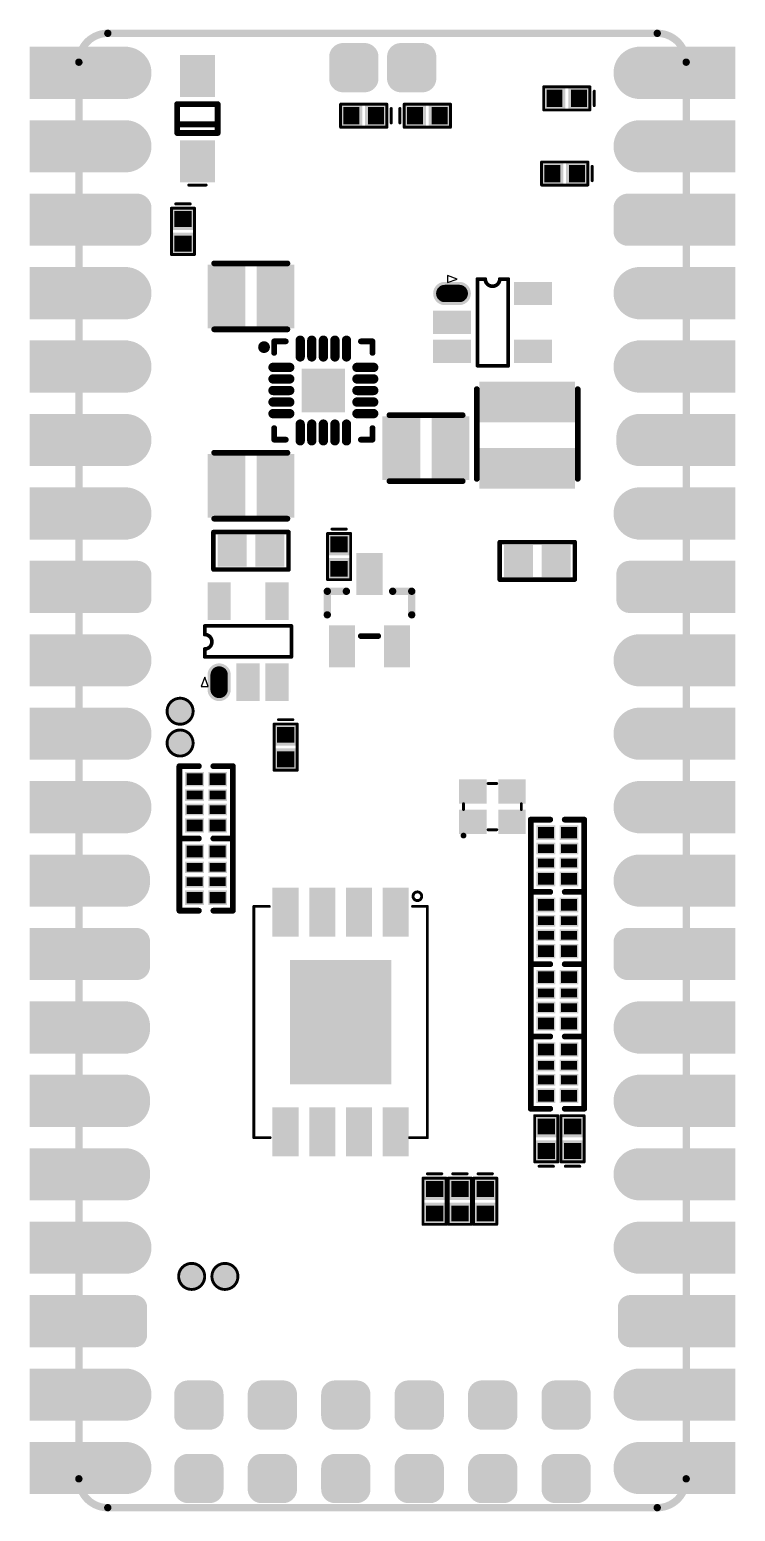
# Model space of a CAD drawing. Header units: millimetres. Extents: x 126.2 to 150.6, y 45.7 to 97.
import ezdxf

# ---------------------------------------------------------------- set-up
doc = ezdxf.new("R2010")
doc.units = ezdxf.units.MM
for name, color, linetype in [('BottomLayer', 5, 'Continuous'), ('BottomOverlay', 54, 'Continuous'), ('BottomPaste', 16, 'Continuous'), ('BottomSolder', 6, 'Continuous'), ('KeepOutLayer', 6, 'Continuous'), ('MidLayer1', 16, 'Continuous'), ('MidLayer2', 76, 'Continuous'), ('MidLayer3', 90, 'Continuous'), ('MidLayer4', 156, 'Continuous'), ('MultiLayer', 9, 'Continuous'), ('PadHoleLayer', 156, 'Continuous'), ('TopLayer', 1, 'Continuous'), ('TopSolder', 216, 'Continuous')]:
    doc.layers.add(name, color=color, linetype=linetype)

# ---------------------------------------------------------------- blocks, each defined once
blk = doc.blocks.new('P_________1')
at = {"layer": 'BottomLayer'}
for points, const_width in [([(-9.29, 24.13, 1), (-8.49, 24.13, 1)], 0.8), ([(8.49, 24.13, 1), (9.29, 24.13, 1)], 0.8), ([(-9.29, 21.59, 1), (-8.49, 21.59, 1)], 0.8), ([(8.49, 21.59, 1), (9.29, 21.59, 1)], 0.8), ([(-9.377, 19.525, 1), (-9.052, 19.525, 1)], 0.325), ([(-8.727, 19.525, 1), (-8.402, 19.525, 1)], 0.325), ([(8.403, 19.525, 1), (8.728, 19.525, 1)], 0.325), ([(9.053, 19.525, 1), (9.378, 19.525, 1)], 0.325), ([(-9.377, 18.575, 1), (-9.052, 18.575, 1)], 0.325), ([(-8.727, 18.575, 1), (-8.402, 18.575, 1)], 0.325), ([(8.403, 18.575, 1), (8.728, 18.575, 1)], 0.325), ([(9.053, 18.575, 1), (9.378, 18.575, 1)], 0.325), ([(-9.29, 16.51, 1), (-8.49, 16.51, 1)], 0.8), ([(8.49, 16.51, 1), (9.29, 16.51, 1)], 0.8), ([(-9.29, 13.97, 1), (-8.49, 13.97, 1)], 0.8), ([(8.515, 14.02, 1), (9.265, 14.02, 1)], 0.75), ([(8.515, 13.92, 1), (9.265, 13.92, 1)], 0.75), ([(-9.29, 11.43, 1), (-8.49, 11.43, 1)], 0.8), ([(8.515, 11.48, 1), (9.265, 11.48, 1)], 0.75), ([(8.515, 11.38, 1), (9.265, 11.38, 1)], 0.75), ([(-9.29, 8.89, 1), (-8.49, 8.89, 1)], 0.8), ([(8.515, 8.94, 1), (9.265, 8.94, 1)], 0.75), ([(8.515, 8.84, 1), (9.265, 8.84, 1)], 0.75), ([(-9.49, 6.75, 1), (-9.09, 6.75, 1)], 0.4), ([(-8.69, 6.75, 1), (-8.29, 6.75, 1)], 0.4), ([(8.328, 6.775, 1), (8.703, 6.775, 1)], 0.375), ([(9.078, 6.775, 1), (9.453, 6.775, 1)], 0.375), ([(-9.49, 5.95, 1), (-9.09, 5.95, 1)], 0.4), ([(-8.69, 5.95, 1), (-8.29, 5.95, 1)], 0.4), ([(8.328, 5.925, 1), (8.703, 5.925, 1)], 0.375), ([(9.078, 5.925, 1), (9.453, 5.925, 1)], 0.375), ([(-9.29, 3.81, 1), (-8.49, 3.81, 1)], 0.8), ([(8.515, 3.86, 1), (9.265, 3.86, 1)], 0.75), ([(8.515, 3.76, 1), (9.265, 3.76, 1)], 0.75), ([(-9.29, 1.27, 1), (-8.49, 1.27, 1)], 0.8), ([(8.49, 1.27, 1), (9.29, 1.27, 1)], 0.8), ([(-9.29, -1.27, 1), (-8.49, -1.27, 1)], 0.8), ([(8.49, -1.27, 1), (9.29, -1.27, 1)], 0.8), ([(-9.29, -3.81, 1), (-8.49, -3.81, 1)], 0.8), ([(8.49, -3.81, 1), (9.29, -3.81, 1)], 0.8), ([(-9.415, -5.9, 1), (-9.065, -5.9, 1)], 0.35), ([(-8.715, -5.9, 1), (-8.365, -5.9, 1)], 0.35), ([(8.29, -5.95, 1), (8.69, -5.95, 1)], 0.4), ([(9.09, -5.95, 1), (9.49, -5.95, 1)], 0.4), ([(-9.415, -6.8, 1), (-9.065, -6.8, 1)], 0.35), ([(-8.715, -6.8, 1), (-8.365, -6.8, 1)], 0.35), ([(8.29, -6.75, 1), (8.69, -6.75, 1)], 0.4), ([(9.09, -6.75, 1), (9.49, -6.75, 1)], 0.4), ([(-9.29, -8.89, 1), (-8.49, -8.89, 1)], 0.8), ([(8.49, -8.89, 1), (9.29, -8.89, 1)], 0.8), ([(-9.24, -11.33, 1), (-8.54, -11.33, 1)], 0.7), ([(8.49, -11.43, 1), (9.29, -11.43, 1)], 0.8), ([(-9.24, -11.53, 1), (-8.54, -11.53, 1)], 0.7), ([(-9.29, -13.97, 1), (-8.49, -13.97, 1)], 0.8), ([(8.49, -13.97, 1), (9.29, -13.97, 1)], 0.8), ([(-9.29, -16.51, 1), (-8.49, -16.51, 1)], 0.8), ([(8.49, -16.51, 1), (9.29, -16.51, 1)], 0.8), ([(-9.49, -18.65, 1), (-9.09, -18.65, 1)], 0.4), ([(-8.69, -18.65, 1), (-8.29, -18.65, 1)], 0.4), ([(8.29, -18.65, 1), (8.69, -18.65, 1)], 0.4), ([(9.09, -18.65, 1), (9.49, -18.65, 1)], 0.4), ([(-9.49, -19.45, 1), (-9.09, -19.45, 1)], 0.4), ([(-8.69, -19.45, 1), (-8.29, -19.45, 1)], 0.4), ([(8.29, -19.45, 1), (8.69, -19.45, 1)], 0.4), ([(9.09, -19.45, 1), (9.49, -19.45, 1)], 0.4), ([(-9.29, -21.59, 1), (-8.49, -21.59, 1)], 0.8), ([(8.49, -21.59, 1), (9.29, -21.59, 1)], 0.8), ([(-9.29, -24.13, 1), (-8.49, -24.13, 1)], 0.8), ([(8.49, -24.13, 1), (9.29, -24.13, 1)], 0.8)]:
    blk.add_lwpolyline(points, format="xyb", close=True, dxfattribs=dict(at, const_width=const_width))
for points, const_width in [([(8.89, 14.02), (8.89, 13.92)], 1.5), ([(8.89, 11.48), (8.89, 11.38)], 1.5), ([(8.89, 8.94), (8.89, 8.84)], 1.5), ([(8.89, 3.86), (8.89, 3.76)], 1.5), ([(-8.89, -11.33), (-8.89, -11.53)], 1.4)]:
    blk.add_lwpolyline(points, dxfattribs=dict(at, const_width=const_width))
for points in [[(-12.1, 23.33), (-8.9, 23.33), (-12.1, 24.93), (-8.9, 24.93)], [(8.9, 23.33), (12.1, 23.33), (8.9, 24.93), (12.1, 24.93)], [(-12.1, 20.79), (-8.9, 20.79), (-12.1, 22.39), (-8.9, 22.39)], [(8.9, 20.79), (12.1, 20.79), (8.9, 22.39), (12.1, 22.39)], [(-12.1, 18.25), (-8.9, 18.25), (-12.1, 19.85), (-8.9, 19.85)], [(-8.24, 18.575), (-8.24, 19.525), (-9.54, 18.575), (-9.54, 19.525)], [(-8.565, 18.25), (-8.565, 19.85), (-9.215, 18.25), (-9.215, 19.85)], [(9.54, 18.575), (9.54, 19.525), (8.24, 18.575), (8.24, 19.525)], [(9.215, 18.25), (9.215, 19.85), (8.565, 18.25), (8.565, 19.85)], [(8.9, 18.25), (12.1, 18.25), (8.9, 19.85), (12.1, 19.85)], [(-12.1, 15.71), (-8.9, 15.71), (-12.1, 17.31), (-8.9, 17.31)], [(8.9, 15.71), (12.1, 15.71), (8.9, 17.31), (12.1, 17.31)], [(-12.1, 13.17), (-8.9, 13.17), (-12.1, 14.77), (-8.9, 14.77)], [(8.9, 13.17), (12.1, 13.17), (8.9, 14.77), (12.1, 14.77)], [(-12.1, 10.63), (-8.9, 10.63), (-12.1, 12.23), (-8.9, 12.23)], [(8.9, 10.63), (12.1, 10.63), (8.9, 12.23), (12.1, 12.23)], [(-12.1, 8.09), (-8.9, 8.09), (-12.1, 9.69), (-8.9, 9.69)], [(8.9, 8.09), (12.1, 8.09), (8.9, 9.69), (12.1, 9.69)], [(-12.1, 5.55), (-8.9, 5.55), (-12.1, 7.15), (-8.9, 7.15)], [(-8.09, 5.95), (-8.09, 6.75), (-9.69, 5.95), (-9.69, 6.75)], [(-8.49, 5.55), (-8.49, 7.15), (-9.29, 5.55), (-9.29, 7.15)], [(9.64, 5.925), (9.64, 6.775), (8.14, 5.925), (8.14, 6.775)], [(9.265, 5.55), (9.265, 7.15), (8.515, 5.55), (8.515, 7.15)], [(8.9, 5.55), (12.1, 5.55), (8.9, 7.15), (12.1, 7.15)], [(-12.1, 3.01), (-8.9, 3.01), (-12.1, 4.61), (-8.9, 4.61)], [(8.9, 3.01), (12.1, 3.01), (8.9, 4.61), (12.1, 4.61)], [(-12.1, 0.47), (-8.9, 0.47), (-12.1, 2.07), (-8.9, 2.07)], [(8.9, 0.47), (12.1, 0.47), (8.9, 2.07), (12.1, 2.07)], [(-12.1, -2.07), (-8.9, -2.07), (-12.1, -0.47), (-8.9, -0.47)], [(8.9, -2.07), (12.1, -2.07), (8.9, -0.47), (12.1, -0.47)], [(-12.1, -4.61), (-8.9, -4.61), (-12.1, -3.01), (-8.9, -3.01)], [(8.9, -4.61), (12.1, -4.61), (8.9, -3.01), (12.1, -3.01)], [(-12.1, -7.15), (-8.9, -7.15), (-12.1, -5.55), (-8.9, -5.55)], [(-8.54, -7.15), (-8.54, -5.55), (-9.24, -7.15), (-9.24, -5.55)], [(9.29, -7.15), (9.29, -5.55), (8.49, -7.15), (8.49, -5.55)], [(8.9, -7.15), (12.1, -7.15), (8.9, -5.55), (12.1, -5.55)], [(-8.19, -6.8), (-8.19, -5.9), (-9.59, -6.8), (-9.59, -5.9)], [(9.69, -6.75), (9.69, -5.95), (8.09, -6.75), (8.09, -5.95)], [(-12.1, -9.69), (-8.9, -9.69), (-12.1, -8.09), (-8.9, -8.09)], [(8.9, -9.69), (12.1, -9.69), (8.9, -8.09), (12.1, -8.09)], [(-12.1, -12.23), (-8.9, -12.23), (-12.1, -10.63), (-8.9, -10.63)], [(8.9, -12.23), (12.1, -12.23), (8.9, -10.63), (12.1, -10.63)], [(-12.1, -14.77), (-8.9, -14.77), (-12.1, -13.17), (-8.9, -13.17)], [(8.9, -14.77), (12.1, -14.77), (8.9, -13.17), (12.1, -13.17)], [(-12.1, -17.31), (-8.9, -17.31), (-12.1, -15.71), (-8.9, -15.71)], [(8.9, -17.31), (12.1, -17.31), (8.9, -15.71), (12.1, -15.71)], [(-12.1, -19.85), (-8.9, -19.85), (-12.1, -18.25), (-8.9, -18.25)], [(-8.49, -19.85), (-8.49, -18.25), (-9.29, -19.85), (-9.29, -18.25)], [(9.29, -19.85), (9.29, -18.25), (8.49, -19.85), (8.49, -18.25)], [(8.9, -19.85), (12.1, -19.85), (8.9, -18.25), (12.1, -18.25)], [(-8.09, -19.45), (-8.09, -18.65), (-9.69, -19.45), (-9.69, -18.65)], [(9.69, -19.45), (9.69, -18.65), (8.09, -19.45), (8.09, -18.65)], [(-12.1, -22.39), (-8.9, -22.39), (-12.1, -20.79), (-8.9, -20.79)], [(8.9, -22.39), (12.1, -22.39), (8.9, -20.79), (12.1, -20.79)], [(-12.1, -24.93), (-8.9, -24.93), (-12.1, -23.33), (-8.9, -23.33)], [(8.9, -24.93), (12.1, -24.93), (8.9, -23.33), (12.1, -23.33)]]:
    blk.add_solid(points, dxfattribs=at)
at = {"layer": 'BottomSolder'}
for points, const_width in [([(-9.341, 24.13, 1), (-8.439, 24.13, 1)], 0.902), ([(8.439, 24.13, 1), (9.341, 24.13, 1)], 0.902), ([(-9.341, 21.59, 1), (-8.439, 21.59, 1)], 0.902), ([(8.439, 21.59, 1), (9.341, 21.59, 1)], 0.902), ([(-9.428, 19.525, 1), (-9.002, 19.525, 1)], 0.427), ([(-8.778, 19.525, 1), (-8.352, 19.525, 1)], 0.427), ([(8.352, 19.525, 1), (8.778, 19.525, 1)], 0.427), ([(9.002, 19.525, 1), (9.428, 19.525, 1)], 0.427), ([(-9.428, 18.575, 1), (-9.002, 18.575, 1)], 0.427), ([(-8.778, 18.575, 1), (-8.352, 18.575, 1)], 0.427), ([(8.352, 18.575, 1), (8.778, 18.575, 1)], 0.427), ([(9.002, 18.575, 1), (9.428, 18.575, 1)], 0.427), ([(-9.341, 16.51, 1), (-8.439, 16.51, 1)], 0.902), ([(8.439, 16.51, 1), (9.341, 16.51, 1)], 0.902), ([(-9.341, 13.97, 1), (-8.439, 13.97, 1)], 0.902), ([(8.464, 14.02, 1), (9.316, 14.02, 1)], 0.852), ([(8.464, 13.92, 1), (9.316, 13.92, 1)], 0.852), ([(-9.341, 11.43, 1), (-8.439, 11.43, 1)], 0.902), ([(8.464, 11.48, 1), (9.316, 11.48, 1)], 0.852), ([(8.464, 11.38, 1), (9.316, 11.38, 1)], 0.852), ([(-9.341, 8.89, 1), (-8.439, 8.89, 1)], 0.902), ([(8.464, 8.94, 1), (9.316, 8.94, 1)], 0.852), ([(8.464, 8.84, 1), (9.316, 8.84, 1)], 0.852), ([(-9.541, 6.75, 1), (-9.039, 6.75, 1)], 0.502), ([(-8.741, 6.75, 1), (-8.239, 6.75, 1)], 0.502), ([(8.277, 6.775, 1), (8.753, 6.775, 1)], 0.477), ([(9.027, 6.775, 1), (9.503, 6.775, 1)], 0.477), ([(-9.541, 5.95, 1), (-9.039, 5.95, 1)], 0.502), ([(-8.741, 5.95, 1), (-8.239, 5.95, 1)], 0.502), ([(8.277, 5.925, 1), (8.753, 5.925, 1)], 0.477), ([(9.027, 5.925, 1), (9.503, 5.925, 1)], 0.477), ([(-9.341, 3.81, 1), (-8.439, 3.81, 1)], 0.902), ([(8.464, 3.86, 1), (9.316, 3.86, 1)], 0.852), ([(8.464, 3.76, 1), (9.316, 3.76, 1)], 0.852), ([(-9.341, 1.27, 1), (-8.439, 1.27, 1)], 0.902), ([(8.439, 1.27, 1), (9.341, 1.27, 1)], 0.902), ([(-9.341, -1.27, 1), (-8.439, -1.27, 1)], 0.902), ([(8.439, -1.27, 1), (9.341, -1.27, 1)], 0.902), ([(-9.341, -3.81, 1), (-8.439, -3.81, 1)], 0.902), ([(8.439, -3.81, 1), (9.341, -3.81, 1)], 0.902), ([(-9.466, -5.9, 1), (-9.014, -5.9, 1)], 0.452), ([(-8.766, -5.9, 1), (-8.314, -5.9, 1)], 0.452), ([(8.239, -5.95, 1), (8.741, -5.95, 1)], 0.502), ([(9.039, -5.95, 1), (9.541, -5.95, 1)], 0.502), ([(-9.466, -6.8, 1), (-9.014, -6.8, 1)], 0.452), ([(-8.766, -6.8, 1), (-8.314, -6.8, 1)], 0.452), ([(8.239, -6.75, 1), (8.741, -6.75, 1)], 0.502), ([(9.039, -6.75, 1), (9.541, -6.75, 1)], 0.502), ([(-9.341, -8.89, 1), (-8.439, -8.89, 1)], 0.902), ([(8.439, -8.89, 1), (9.341, -8.89, 1)], 0.902), ([(-9.291, -11.33, 1), (-8.489, -11.33, 1)], 0.802), ([(-9.291, -11.53, 1), (-8.489, -11.53, 1)], 0.802), ([(8.439, -11.43, 1), (9.341, -11.43, 1)], 0.902), ([(-9.341, -13.97, 1), (-8.439, -13.97, 1)], 0.902), ([(8.439, -13.97, 1), (9.341, -13.97, 1)], 0.902), ([(-9.341, -16.51, 1), (-8.439, -16.51, 1)], 0.902), ([(8.439, -16.51, 1), (9.341, -16.51, 1)], 0.902), ([(-9.541, -18.65, 1), (-9.039, -18.65, 1)], 0.502), ([(-8.741, -18.65, 1), (-8.239, -18.65, 1)], 0.502), ([(8.239, -18.65, 1), (8.741, -18.65, 1)], 0.502), ([(9.039, -18.65, 1), (9.541, -18.65, 1)], 0.502), ([(-9.541, -19.45, 1), (-9.039, -19.45, 1)], 0.502), ([(-8.741, -19.45, 1), (-8.239, -19.45, 1)], 0.502), ([(8.239, -19.45, 1), (8.741, -19.45, 1)], 0.502), ([(9.039, -19.45, 1), (9.541, -19.45, 1)], 0.502), ([(-9.341, -21.59, 1), (-8.439, -21.59, 1)], 0.902), ([(8.439, -21.59, 1), (9.341, -21.59, 1)], 0.902), ([(-9.341, -24.13, 1), (-8.439, -24.13, 1)], 0.902), ([(8.439, -24.13, 1), (9.341, -24.13, 1)], 0.902)]:
    blk.add_lwpolyline(points, format="xyb", close=True, dxfattribs=dict(at, const_width=const_width))
for points, const_width in [([(8.89, 14.02), (8.89, 13.92)], 1.703), ([(8.89, 11.48), (8.89, 11.38)], 1.703), ([(8.89, 8.94), (8.89, 8.84)], 1.703), ([(8.89, 3.86), (8.89, 3.76)], 1.703), ([(-8.89, -11.33), (-8.89, -11.53)], 1.603)]:
    blk.add_lwpolyline(points, dxfattribs=dict(at, const_width=const_width))
for points in [[(-12.202, 23.228), (-8.798, 23.228), (-12.202, 25.032), (-8.798, 25.032)], [(8.798, 23.228), (12.202, 23.228), (8.798, 25.032), (12.202, 25.032)], [(-12.202, 20.688), (-8.798, 20.688), (-12.202, 22.492), (-8.798, 22.492)], [(8.798, 20.688), (12.202, 20.688), (8.798, 22.492), (12.202, 22.492)], [(-12.202, 18.148), (-8.798, 18.148), (-12.202, 19.952), (-8.798, 19.952)], [(-8.138, 18.575), (-8.138, 19.525), (-9.642, 18.575), (-9.642, 19.525)], [(-8.565, 18.148), (-8.565, 19.952), (-9.215, 18.148), (-9.215, 19.952)], [(9.642, 18.575), (9.642, 19.525), (8.138, 18.575), (8.138, 19.525)], [(9.215, 18.148), (9.215, 19.952), (8.565, 18.148), (8.565, 19.952)], [(8.798, 18.148), (12.202, 18.148), (8.798, 19.952), (12.202, 19.952)], [(-12.202, 15.608), (-8.798, 15.608), (-12.202, 17.412), (-8.798, 17.412)], [(8.798, 15.608), (12.202, 15.608), (8.798, 17.412), (12.202, 17.412)], [(-12.202, 13.068), (-8.798, 13.068), (-12.202, 14.872), (-8.798, 14.872)], [(8.798, 13.068), (12.202, 13.068), (8.798, 14.872), (12.202, 14.872)], [(-12.202, 10.528), (-8.798, 10.528), (-12.202, 12.332), (-8.798, 12.332)], [(8.798, 10.528), (12.202, 10.528), (8.798, 12.332), (12.202, 12.332)], [(-12.202, 7.988), (-8.798, 7.988), (-12.202, 9.792), (-8.798, 9.792)], [(8.798, 7.988), (12.202, 7.988), (8.798, 9.792), (12.202, 9.792)], [(-12.202, 5.448), (-8.798, 5.448), (-12.202, 7.252), (-8.798, 7.252)], [(-8.49, 5.448), (-8.49, 7.252), (-9.29, 5.448), (-9.29, 7.252)], [(9.265, 5.448), (9.265, 7.252), (8.515, 5.448), (8.515, 7.252)], [(8.798, 5.448), (12.202, 5.448), (8.798, 7.252), (12.202, 7.252)], [(-7.988, 5.95), (-7.988, 6.75), (-9.792, 5.95), (-9.792, 6.75)], [(9.742, 5.925), (9.742, 6.775), (8.038, 5.925), (8.038, 6.775)], [(-12.202, 2.908), (-8.798, 2.908), (-12.202, 4.712), (-8.798, 4.712)], [(8.798, 2.908), (12.202, 2.908), (8.798, 4.712), (12.202, 4.712)], [(-12.202, 0.368), (-8.798, 0.368), (-12.202, 2.172), (-8.798, 2.172)], [(8.798, 0.368), (12.202, 0.368), (8.798, 2.172), (12.202, 2.172)], [(-12.202, -2.172), (-8.798, -2.172), (-12.202, -0.368), (-8.798, -0.368)], [(8.798, -2.172), (12.202, -2.172), (8.798, -0.368), (12.202, -0.368)], [(-12.202, -4.712), (-8.798, -4.712), (-12.202, -2.908), (-8.798, -2.908)], [(8.798, -4.712), (12.202, -4.712), (8.798, -2.908), (12.202, -2.908)], [(-12.202, -7.252), (-8.798, -7.252), (-12.202, -5.448), (-8.798, -5.448)], [(-8.54, -7.252), (-8.54, -5.448), (-9.24, -7.252), (-9.24, -5.448)], [(9.29, -7.252), (9.29, -5.448), (8.49, -7.252), (8.49, -5.448)], [(8.798, -7.252), (12.202, -7.252), (8.798, -5.448), (12.202, -5.448)], [(-8.088, -6.8), (-8.088, -5.9), (-9.692, -6.8), (-9.692, -5.9)], [(9.792, -6.75), (9.792, -5.95), (7.988, -6.75), (7.988, -5.95)], [(-12.202, -9.792), (-8.798, -9.792), (-12.202, -7.988), (-8.798, -7.988)], [(8.798, -9.792), (12.202, -9.792), (8.798, -7.988), (12.202, -7.988)], [(-12.202, -12.332), (-8.798, -12.332), (-12.202, -10.528), (-8.798, -10.528)], [(8.798, -12.332), (12.202, -12.332), (8.798, -10.528), (12.202, -10.528)], [(-12.202, -14.872), (-8.798, -14.872), (-12.202, -13.068), (-8.798, -13.068)], [(8.798, -14.872), (12.202, -14.872), (8.798, -13.068), (12.202, -13.068)], [(-12.202, -17.412), (-8.798, -17.412), (-12.202, -15.608), (-8.798, -15.608)], [(8.798, -17.412), (12.202, -17.412), (8.798, -15.608), (12.202, -15.608)], [(-12.202, -19.952), (-8.798, -19.952), (-12.202, -18.148), (-8.798, -18.148)], [(-8.49, -19.952), (-8.49, -18.148), (-9.29, -19.952), (-9.29, -18.148)], [(9.29, -19.952), (9.29, -18.148), (8.49, -19.952), (8.49, -18.148)], [(8.798, -19.952), (12.202, -19.952), (8.798, -18.148), (12.202, -18.148)], [(-7.988, -19.45), (-7.988, -18.65), (-9.792, -19.45), (-9.792, -18.65)], [(9.792, -19.45), (9.792, -18.65), (7.988, -19.45), (7.988, -18.65)], [(-12.202, -22.492), (-8.798, -22.492), (-12.202, -20.688), (-8.798, -20.688)], [(8.798, -22.492), (12.202, -22.492), (8.798, -20.688), (12.202, -20.688)], [(-12.202, -25.032), (-8.798, -25.032), (-12.202, -23.228), (-8.798, -23.228)], [(8.798, -25.032), (12.202, -25.032), (8.798, -23.228), (12.202, -23.228)]]:
    blk.add_solid(points, dxfattribs=at)
at = {"layer": 'MidLayer1'}
for points, const_width in [([(-9.29, 24.13, 1), (-8.49, 24.13, 1)], 0.8), ([(8.49, 24.13, 1), (9.29, 24.13, 1)], 0.8), ([(-9.29, 21.59, 1), (-8.49, 21.59, 1)], 0.8), ([(8.49, 21.59, 1), (9.29, 21.59, 1)], 0.8), ([(-9.377, 19.525, 1), (-9.052, 19.525, 1)], 0.325), ([(-8.727, 19.525, 1), (-8.402, 19.525, 1)], 0.325), ([(8.403, 19.525, 1), (8.728, 19.525, 1)], 0.325), ([(9.053, 19.525, 1), (9.378, 19.525, 1)], 0.325), ([(-9.377, 18.575, 1), (-9.052, 18.575, 1)], 0.325), ([(-8.727, 18.575, 1), (-8.402, 18.575, 1)], 0.325), ([(8.403, 18.575, 1), (8.728, 18.575, 1)], 0.325), ([(9.053, 18.575, 1), (9.378, 18.575, 1)], 0.325), ([(-9.29, 16.51, 1), (-8.49, 16.51, 1)], 0.8), ([(8.49, 16.51, 1), (9.29, 16.51, 1)], 0.8), ([(-9.29, 13.97, 1), (-8.49, 13.97, 1)], 0.8), ([(8.515, 14.02, 1), (9.265, 14.02, 1)], 0.75), ([(8.515, 13.92, 1), (9.265, 13.92, 1)], 0.75), ([(-9.29, 11.43, 1), (-8.49, 11.43, 1)], 0.8), ([(8.515, 11.48, 1), (9.265, 11.48, 1)], 0.75), ([(8.515, 11.38, 1), (9.265, 11.38, 1)], 0.75), ([(-9.29, 8.89, 1), (-8.49, 8.89, 1)], 0.8), ([(8.515, 8.94, 1), (9.265, 8.94, 1)], 0.75), ([(8.515, 8.84, 1), (9.265, 8.84, 1)], 0.75), ([(-9.49, 6.75, 1), (-9.09, 6.75, 1)], 0.4), ([(-8.69, 6.75, 1), (-8.29, 6.75, 1)], 0.4), ([(8.328, 6.775, 1), (8.703, 6.775, 1)], 0.375), ([(9.078, 6.775, 1), (9.453, 6.775, 1)], 0.375), ([(-9.49, 5.95, 1), (-9.09, 5.95, 1)], 0.4), ([(-8.69, 5.95, 1), (-8.29, 5.95, 1)], 0.4), ([(8.328, 5.925, 1), (8.703, 5.925, 1)], 0.375), ([(9.078, 5.925, 1), (9.453, 5.925, 1)], 0.375), ([(-9.29, 3.81, 1), (-8.49, 3.81, 1)], 0.8), ([(8.515, 3.86, 1), (9.265, 3.86, 1)], 0.75), ([(8.515, 3.76, 1), (9.265, 3.76, 1)], 0.75), ([(-9.29, 1.27, 1), (-8.49, 1.27, 1)], 0.8), ([(8.49, 1.27, 1), (9.29, 1.27, 1)], 0.8), ([(-9.29, -1.27, 1), (-8.49, -1.27, 1)], 0.8), ([(8.49, -1.27, 1), (9.29, -1.27, 1)], 0.8), ([(-9.29, -3.81, 1), (-8.49, -3.81, 1)], 0.8), ([(8.49, -3.81, 1), (9.29, -3.81, 1)], 0.8), ([(-9.415, -5.9, 1), (-9.065, -5.9, 1)], 0.35), ([(-8.715, -5.9, 1), (-8.365, -5.9, 1)], 0.35), ([(8.29, -5.95, 1), (8.69, -5.95, 1)], 0.4), ([(9.09, -5.95, 1), (9.49, -5.95, 1)], 0.4), ([(-9.415, -6.8, 1), (-9.065, -6.8, 1)], 0.35), ([(-8.715, -6.8, 1), (-8.365, -6.8, 1)], 0.35), ([(8.29, -6.75, 1), (8.69, -6.75, 1)], 0.4), ([(9.09, -6.75, 1), (9.49, -6.75, 1)], 0.4), ([(-9.29, -8.89, 1), (-8.49, -8.89, 1)], 0.8), ([(8.49, -8.89, 1), (9.29, -8.89, 1)], 0.8), ([(-9.24, -11.33, 1), (-8.54, -11.33, 1)], 0.7), ([(8.49, -11.43, 1), (9.29, -11.43, 1)], 0.8), ([(-9.24, -11.53, 1), (-8.54, -11.53, 1)], 0.7), ([(-9.29, -13.97, 1), (-8.49, -13.97, 1)], 0.8), ([(8.49, -13.97, 1), (9.29, -13.97, 1)], 0.8), ([(-9.29, -16.51, 1), (-8.49, -16.51, 1)], 0.8), ([(8.49, -16.51, 1), (9.29, -16.51, 1)], 0.8), ([(-9.49, -18.65, 1), (-9.09, -18.65, 1)], 0.4), ([(-8.69, -18.65, 1), (-8.29, -18.65, 1)], 0.4), ([(8.29, -18.65, 1), (8.69, -18.65, 1)], 0.4), ([(9.09, -18.65, 1), (9.49, -18.65, 1)], 0.4), ([(-9.49, -19.45, 1), (-9.09, -19.45, 1)], 0.4), ([(-8.69, -19.45, 1), (-8.29, -19.45, 1)], 0.4), ([(8.29, -19.45, 1), (8.69, -19.45, 1)], 0.4), ([(9.09, -19.45, 1), (9.49, -19.45, 1)], 0.4), ([(-9.29, -21.59, 1), (-8.49, -21.59, 1)], 0.8), ([(8.49, -21.59, 1), (9.29, -21.59, 1)], 0.8), ([(-9.29, -24.13, 1), (-8.49, -24.13, 1)], 0.8), ([(8.49, -24.13, 1), (9.29, -24.13, 1)], 0.8)]:
    blk.add_lwpolyline(points, format="xyb", close=True, dxfattribs=dict(at, const_width=const_width))
for points, const_width in [([(8.89, 14.02), (8.89, 13.92)], 1.5), ([(8.89, 11.48), (8.89, 11.38)], 1.5), ([(8.89, 8.94), (8.89, 8.84)], 1.5), ([(8.89, 3.86), (8.89, 3.76)], 1.5), ([(-8.89, -11.33), (-8.89, -11.53)], 1.4)]:
    blk.add_lwpolyline(points, dxfattribs=dict(at, const_width=const_width))
for points in [[(-12.1, 23.33), (-8.9, 23.33), (-12.1, 24.93), (-8.9, 24.93)], [(8.9, 23.33), (12.1, 23.33), (8.9, 24.93), (12.1, 24.93)], [(-12.1, 20.79), (-8.9, 20.79), (-12.1, 22.39), (-8.9, 22.39)], [(8.9, 20.79), (12.1, 20.79), (8.9, 22.39), (12.1, 22.39)], [(-12.1, 18.25), (-8.9, 18.25), (-12.1, 19.85), (-8.9, 19.85)], [(-8.24, 18.575), (-8.24, 19.525), (-9.54, 18.575), (-9.54, 19.525)], [(-8.565, 18.25), (-8.565, 19.85), (-9.215, 18.25), (-9.215, 19.85)], [(9.54, 18.575), (9.54, 19.525), (8.24, 18.575), (8.24, 19.525)], [(9.215, 18.25), (9.215, 19.85), (8.565, 18.25), (8.565, 19.85)], [(8.9, 18.25), (12.1, 18.25), (8.9, 19.85), (12.1, 19.85)], [(-12.1, 15.71), (-8.9, 15.71), (-12.1, 17.31), (-8.9, 17.31)], [(8.9, 15.71), (12.1, 15.71), (8.9, 17.31), (12.1, 17.31)], [(-12.1, 13.17), (-8.9, 13.17), (-12.1, 14.77), (-8.9, 14.77)], [(8.9, 13.17), (12.1, 13.17), (8.9, 14.77), (12.1, 14.77)], [(-12.1, 10.63), (-8.9, 10.63), (-12.1, 12.23), (-8.9, 12.23)], [(8.9, 10.63), (12.1, 10.63), (8.9, 12.23), (12.1, 12.23)], [(-12.1, 8.09), (-8.9, 8.09), (-12.1, 9.69), (-8.9, 9.69)], [(8.9, 8.09), (12.1, 8.09), (8.9, 9.69), (12.1, 9.69)], [(-12.1, 5.55), (-8.9, 5.55), (-12.1, 7.15), (-8.9, 7.15)], [(-8.09, 5.95), (-8.09, 6.75), (-9.69, 5.95), (-9.69, 6.75)], [(-8.49, 5.55), (-8.49, 7.15), (-9.29, 5.55), (-9.29, 7.15)], [(9.64, 5.925), (9.64, 6.775), (8.14, 5.925), (8.14, 6.775)], [(9.265, 5.55), (9.265, 7.15), (8.515, 5.55), (8.515, 7.15)], [(8.9, 5.55), (12.1, 5.55), (8.9, 7.15), (12.1, 7.15)], [(-12.1, 3.01), (-8.9, 3.01), (-12.1, 4.61), (-8.9, 4.61)], [(8.9, 3.01), (12.1, 3.01), (8.9, 4.61), (12.1, 4.61)], [(-12.1, 0.47), (-8.9, 0.47), (-12.1, 2.07), (-8.9, 2.07)], [(8.9, 0.47), (12.1, 0.47), (8.9, 2.07), (12.1, 2.07)], [(-12.1, -2.07), (-8.9, -2.07), (-12.1, -0.47), (-8.9, -0.47)], [(8.9, -2.07), (12.1, -2.07), (8.9, -0.47), (12.1, -0.47)], [(-12.1, -4.61), (-8.9, -4.61), (-12.1, -3.01), (-8.9, -3.01)], [(8.9, -4.61), (12.1, -4.61), (8.9, -3.01), (12.1, -3.01)], [(-12.1, -7.15), (-8.9, -7.15), (-12.1, -5.55), (-8.9, -5.55)], [(-8.54, -7.15), (-8.54, -5.55), (-9.24, -7.15), (-9.24, -5.55)], [(9.29, -7.15), (9.29, -5.55), (8.49, -7.15), (8.49, -5.55)], [(8.9, -7.15), (12.1, -7.15), (8.9, -5.55), (12.1, -5.55)], [(-8.19, -6.8), (-8.19, -5.9), (-9.59, -6.8), (-9.59, -5.9)], [(9.69, -6.75), (9.69, -5.95), (8.09, -6.75), (8.09, -5.95)], [(-12.1, -9.69), (-8.9, -9.69), (-12.1, -8.09), (-8.9, -8.09)], [(8.9, -9.69), (12.1, -9.69), (8.9, -8.09), (12.1, -8.09)], [(-12.1, -12.23), (-8.9, -12.23), (-12.1, -10.63), (-8.9, -10.63)], [(8.9, -12.23), (12.1, -12.23), (8.9, -10.63), (12.1, -10.63)], [(-12.1, -14.77), (-8.9, -14.77), (-12.1, -13.17), (-8.9, -13.17)], [(8.9, -14.77), (12.1, -14.77), (8.9, -13.17), (12.1, -13.17)], [(-12.1, -17.31), (-8.9, -17.31), (-12.1, -15.71), (-8.9, -15.71)], [(8.9, -17.31), (12.1, -17.31), (8.9, -15.71), (12.1, -15.71)], [(-12.1, -19.85), (-8.9, -19.85), (-12.1, -18.25), (-8.9, -18.25)], [(-8.49, -19.85), (-8.49, -18.25), (-9.29, -19.85), (-9.29, -18.25)], [(9.29, -19.85), (9.29, -18.25), (8.49, -19.85), (8.49, -18.25)], [(8.9, -19.85), (12.1, -19.85), (8.9, -18.25), (12.1, -18.25)], [(-8.09, -19.45), (-8.09, -18.65), (-9.69, -19.45), (-9.69, -18.65)], [(9.69, -19.45), (9.69, -18.65), (8.09, -19.45), (8.09, -18.65)], [(-12.1, -22.39), (-8.9, -22.39), (-12.1, -20.79), (-8.9, -20.79)], [(8.9, -22.39), (12.1, -22.39), (8.9, -20.79), (12.1, -20.79)], [(-12.1, -24.93), (-8.9, -24.93), (-12.1, -23.33), (-8.9, -23.33)], [(8.9, -24.93), (12.1, -24.93), (8.9, -23.33), (12.1, -23.33)]]:
    blk.add_solid(points, dxfattribs=at)
at = {"layer": 'MidLayer2'}
for points, const_width in [([(-9.29, 24.13, 1), (-8.49, 24.13, 1)], 0.8), ([(8.49, 24.13, 1), (9.29, 24.13, 1)], 0.8), ([(-9.29, 21.59, 1), (-8.49, 21.59, 1)], 0.8), ([(8.49, 21.59, 1), (9.29, 21.59, 1)], 0.8), ([(-9.377, 19.525, 1), (-9.052, 19.525, 1)], 0.325), ([(-8.727, 19.525, 1), (-8.402, 19.525, 1)], 0.325), ([(8.403, 19.525, 1), (8.728, 19.525, 1)], 0.325), ([(9.053, 19.525, 1), (9.378, 19.525, 1)], 0.325), ([(-9.377, 18.575, 1), (-9.052, 18.575, 1)], 0.325), ([(-8.727, 18.575, 1), (-8.402, 18.575, 1)], 0.325), ([(8.403, 18.575, 1), (8.728, 18.575, 1)], 0.325), ([(9.053, 18.575, 1), (9.378, 18.575, 1)], 0.325), ([(-9.29, 16.51, 1), (-8.49, 16.51, 1)], 0.8), ([(8.49, 16.51, 1), (9.29, 16.51, 1)], 0.8), ([(-9.29, 13.97, 1), (-8.49, 13.97, 1)], 0.8), ([(8.515, 14.02, 1), (9.265, 14.02, 1)], 0.75), ([(8.515, 13.92, 1), (9.265, 13.92, 1)], 0.75), ([(-9.29, 11.43, 1), (-8.49, 11.43, 1)], 0.8), ([(8.515, 11.48, 1), (9.265, 11.48, 1)], 0.75), ([(8.515, 11.38, 1), (9.265, 11.38, 1)], 0.75), ([(-9.29, 8.89, 1), (-8.49, 8.89, 1)], 0.8), ([(8.515, 8.94, 1), (9.265, 8.94, 1)], 0.75), ([(8.515, 8.84, 1), (9.265, 8.84, 1)], 0.75), ([(-9.49, 6.75, 1), (-9.09, 6.75, 1)], 0.4), ([(-8.69, 6.75, 1), (-8.29, 6.75, 1)], 0.4), ([(8.328, 6.775, 1), (8.703, 6.775, 1)], 0.375), ([(9.078, 6.775, 1), (9.453, 6.775, 1)], 0.375), ([(-9.49, 5.95, 1), (-9.09, 5.95, 1)], 0.4), ([(-8.69, 5.95, 1), (-8.29, 5.95, 1)], 0.4), ([(8.328, 5.925, 1), (8.703, 5.925, 1)], 0.375), ([(9.078, 5.925, 1), (9.453, 5.925, 1)], 0.375), ([(-9.29, 3.81, 1), (-8.49, 3.81, 1)], 0.8), ([(8.515, 3.86, 1), (9.265, 3.86, 1)], 0.75), ([(8.515, 3.76, 1), (9.265, 3.76, 1)], 0.75), ([(-9.29, 1.27, 1), (-8.49, 1.27, 1)], 0.8), ([(8.49, 1.27, 1), (9.29, 1.27, 1)], 0.8), ([(-9.29, -1.27, 1), (-8.49, -1.27, 1)], 0.8), ([(8.49, -1.27, 1), (9.29, -1.27, 1)], 0.8), ([(-9.29, -3.81, 1), (-8.49, -3.81, 1)], 0.8), ([(8.49, -3.81, 1), (9.29, -3.81, 1)], 0.8), ([(-9.415, -5.9, 1), (-9.065, -5.9, 1)], 0.35), ([(-8.715, -5.9, 1), (-8.365, -5.9, 1)], 0.35), ([(8.29, -5.95, 1), (8.69, -5.95, 1)], 0.4), ([(9.09, -5.95, 1), (9.49, -5.95, 1)], 0.4), ([(-9.415, -6.8, 1), (-9.065, -6.8, 1)], 0.35), ([(-8.715, -6.8, 1), (-8.365, -6.8, 1)], 0.35), ([(8.29, -6.75, 1), (8.69, -6.75, 1)], 0.4), ([(9.09, -6.75, 1), (9.49, -6.75, 1)], 0.4), ([(-9.29, -8.89, 1), (-8.49, -8.89, 1)], 0.8), ([(8.49, -8.89, 1), (9.29, -8.89, 1)], 0.8), ([(-9.24, -11.33, 1), (-8.54, -11.33, 1)], 0.7), ([(8.49, -11.43, 1), (9.29, -11.43, 1)], 0.8), ([(-9.24, -11.53, 1), (-8.54, -11.53, 1)], 0.7), ([(-9.29, -13.97, 1), (-8.49, -13.97, 1)], 0.8), ([(8.49, -13.97, 1), (9.29, -13.97, 1)], 0.8), ([(-9.29, -16.51, 1), (-8.49, -16.51, 1)], 0.8), ([(8.49, -16.51, 1), (9.29, -16.51, 1)], 0.8), ([(-9.49, -18.65, 1), (-9.09, -18.65, 1)], 0.4), ([(-8.69, -18.65, 1), (-8.29, -18.65, 1)], 0.4), ([(8.29, -18.65, 1), (8.69, -18.65, 1)], 0.4), ([(9.09, -18.65, 1), (9.49, -18.65, 1)], 0.4), ([(-9.49, -19.45, 1), (-9.09, -19.45, 1)], 0.4), ([(-8.69, -19.45, 1), (-8.29, -19.45, 1)], 0.4), ([(8.29, -19.45, 1), (8.69, -19.45, 1)], 0.4), ([(9.09, -19.45, 1), (9.49, -19.45, 1)], 0.4), ([(-9.29, -21.59, 1), (-8.49, -21.59, 1)], 0.8), ([(8.49, -21.59, 1), (9.29, -21.59, 1)], 0.8), ([(-9.29, -24.13, 1), (-8.49, -24.13, 1)], 0.8), ([(8.49, -24.13, 1), (9.29, -24.13, 1)], 0.8)]:
    blk.add_lwpolyline(points, format="xyb", close=True, dxfattribs=dict(at, const_width=const_width))
for points, const_width in [([(8.89, 14.02), (8.89, 13.92)], 1.5), ([(8.89, 11.48), (8.89, 11.38)], 1.5), ([(8.89, 8.94), (8.89, 8.84)], 1.5), ([(8.89, 3.86), (8.89, 3.76)], 1.5), ([(-8.89, -11.33), (-8.89, -11.53)], 1.4)]:
    blk.add_lwpolyline(points, dxfattribs=dict(at, const_width=const_width))
for points in [[(-12.1, 23.33), (-8.9, 23.33), (-12.1, 24.93), (-8.9, 24.93)], [(8.9, 23.33), (12.1, 23.33), (8.9, 24.93), (12.1, 24.93)], [(-12.1, 20.79), (-8.9, 20.79), (-12.1, 22.39), (-8.9, 22.39)], [(8.9, 20.79), (12.1, 20.79), (8.9, 22.39), (12.1, 22.39)], [(-12.1, 18.25), (-8.9, 18.25), (-12.1, 19.85), (-8.9, 19.85)], [(-8.24, 18.575), (-8.24, 19.525), (-9.54, 18.575), (-9.54, 19.525)], [(-8.565, 18.25), (-8.565, 19.85), (-9.215, 18.25), (-9.215, 19.85)], [(9.54, 18.575), (9.54, 19.525), (8.24, 18.575), (8.24, 19.525)], [(9.215, 18.25), (9.215, 19.85), (8.565, 18.25), (8.565, 19.85)], [(8.9, 18.25), (12.1, 18.25), (8.9, 19.85), (12.1, 19.85)], [(-12.1, 15.71), (-8.9, 15.71), (-12.1, 17.31), (-8.9, 17.31)], [(8.9, 15.71), (12.1, 15.71), (8.9, 17.31), (12.1, 17.31)], [(-12.1, 13.17), (-8.9, 13.17), (-12.1, 14.77), (-8.9, 14.77)], [(8.9, 13.17), (12.1, 13.17), (8.9, 14.77), (12.1, 14.77)], [(-12.1, 10.63), (-8.9, 10.63), (-12.1, 12.23), (-8.9, 12.23)], [(8.9, 10.63), (12.1, 10.63), (8.9, 12.23), (12.1, 12.23)], [(-12.1, 8.09), (-8.9, 8.09), (-12.1, 9.69), (-8.9, 9.69)], [(8.9, 8.09), (12.1, 8.09), (8.9, 9.69), (12.1, 9.69)], [(-12.1, 5.55), (-8.9, 5.55), (-12.1, 7.15), (-8.9, 7.15)], [(-8.09, 5.95), (-8.09, 6.75), (-9.69, 5.95), (-9.69, 6.75)], [(-8.49, 5.55), (-8.49, 7.15), (-9.29, 5.55), (-9.29, 7.15)], [(9.64, 5.925), (9.64, 6.775), (8.14, 5.925), (8.14, 6.775)], [(9.265, 5.55), (9.265, 7.15), (8.515, 5.55), (8.515, 7.15)], [(8.9, 5.55), (12.1, 5.55), (8.9, 7.15), (12.1, 7.15)], [(-12.1, 3.01), (-8.9, 3.01), (-12.1, 4.61), (-8.9, 4.61)], [(8.9, 3.01), (12.1, 3.01), (8.9, 4.61), (12.1, 4.61)], [(-12.1, 0.47), (-8.9, 0.47), (-12.1, 2.07), (-8.9, 2.07)], [(8.9, 0.47), (12.1, 0.47), (8.9, 2.07), (12.1, 2.07)], [(-12.1, -2.07), (-8.9, -2.07), (-12.1, -0.47), (-8.9, -0.47)], [(8.9, -2.07), (12.1, -2.07), (8.9, -0.47), (12.1, -0.47)], [(-12.1, -4.61), (-8.9, -4.61), (-12.1, -3.01), (-8.9, -3.01)], [(8.9, -4.61), (12.1, -4.61), (8.9, -3.01), (12.1, -3.01)], [(-12.1, -7.15), (-8.9, -7.15), (-12.1, -5.55), (-8.9, -5.55)], [(-8.54, -7.15), (-8.54, -5.55), (-9.24, -7.15), (-9.24, -5.55)], [(9.29, -7.15), (9.29, -5.55), (8.49, -7.15), (8.49, -5.55)], [(8.9, -7.15), (12.1, -7.15), (8.9, -5.55), (12.1, -5.55)], [(-8.19, -6.8), (-8.19, -5.9), (-9.59, -6.8), (-9.59, -5.9)], [(9.69, -6.75), (9.69, -5.95), (8.09, -6.75), (8.09, -5.95)], [(-12.1, -9.69), (-8.9, -9.69), (-12.1, -8.09), (-8.9, -8.09)], [(8.9, -9.69), (12.1, -9.69), (8.9, -8.09), (12.1, -8.09)], [(-12.1, -12.23), (-8.9, -12.23), (-12.1, -10.63), (-8.9, -10.63)], [(8.9, -12.23), (12.1, -12.23), (8.9, -10.63), (12.1, -10.63)], [(-12.1, -14.77), (-8.9, -14.77), (-12.1, -13.17), (-8.9, -13.17)], [(8.9, -14.77), (12.1, -14.77), (8.9, -13.17), (12.1, -13.17)], [(-12.1, -17.31), (-8.9, -17.31), (-12.1, -15.71), (-8.9, -15.71)], [(8.9, -17.31), (12.1, -17.31), (8.9, -15.71), (12.1, -15.71)], [(-12.1, -19.85), (-8.9, -19.85), (-12.1, -18.25), (-8.9, -18.25)], [(-8.49, -19.85), (-8.49, -18.25), (-9.29, -19.85), (-9.29, -18.25)], [(9.29, -19.85), (9.29, -18.25), (8.49, -19.85), (8.49, -18.25)], [(8.9, -19.85), (12.1, -19.85), (8.9, -18.25), (12.1, -18.25)], [(-8.09, -19.45), (-8.09, -18.65), (-9.69, -19.45), (-9.69, -18.65)], [(9.69, -19.45), (9.69, -18.65), (8.09, -19.45), (8.09, -18.65)], [(-12.1, -22.39), (-8.9, -22.39), (-12.1, -20.79), (-8.9, -20.79)], [(8.9, -22.39), (12.1, -22.39), (8.9, -20.79), (12.1, -20.79)], [(-12.1, -24.93), (-8.9, -24.93), (-12.1, -23.33), (-8.9, -23.33)], [(8.9, -24.93), (12.1, -24.93), (8.9, -23.33), (12.1, -23.33)]]:
    blk.add_solid(points, dxfattribs=at)
at = {"layer": 'MidLayer3'}
for points, const_width in [([(-9.29, 24.13, 1), (-8.49, 24.13, 1)], 0.8), ([(8.49, 24.13, 1), (9.29, 24.13, 1)], 0.8), ([(-9.29, 21.59, 1), (-8.49, 21.59, 1)], 0.8), ([(8.49, 21.59, 1), (9.29, 21.59, 1)], 0.8), ([(-9.377, 19.525, 1), (-9.052, 19.525, 1)], 0.325), ([(-8.727, 19.525, 1), (-8.402, 19.525, 1)], 0.325), ([(8.403, 19.525, 1), (8.728, 19.525, 1)], 0.325), ([(9.053, 19.525, 1), (9.378, 19.525, 1)], 0.325), ([(-9.377, 18.575, 1), (-9.052, 18.575, 1)], 0.325), ([(-8.727, 18.575, 1), (-8.402, 18.575, 1)], 0.325), ([(8.403, 18.575, 1), (8.728, 18.575, 1)], 0.325), ([(9.053, 18.575, 1), (9.378, 18.575, 1)], 0.325), ([(-9.29, 16.51, 1), (-8.49, 16.51, 1)], 0.8), ([(8.49, 16.51, 1), (9.29, 16.51, 1)], 0.8), ([(-9.29, 13.97, 1), (-8.49, 13.97, 1)], 0.8), ([(8.515, 14.02, 1), (9.265, 14.02, 1)], 0.75), ([(8.515, 13.92, 1), (9.265, 13.92, 1)], 0.75), ([(-9.29, 11.43, 1), (-8.49, 11.43, 1)], 0.8), ([(8.515, 11.48, 1), (9.265, 11.48, 1)], 0.75), ([(8.515, 11.38, 1), (9.265, 11.38, 1)], 0.75), ([(-9.29, 8.89, 1), (-8.49, 8.89, 1)], 0.8), ([(8.515, 8.94, 1), (9.265, 8.94, 1)], 0.75), ([(8.515, 8.84, 1), (9.265, 8.84, 1)], 0.75), ([(-9.49, 6.75, 1), (-9.09, 6.75, 1)], 0.4), ([(-8.69, 6.75, 1), (-8.29, 6.75, 1)], 0.4), ([(8.328, 6.775, 1), (8.703, 6.775, 1)], 0.375), ([(9.078, 6.775, 1), (9.453, 6.775, 1)], 0.375), ([(-9.49, 5.95, 1), (-9.09, 5.95, 1)], 0.4), ([(-8.69, 5.95, 1), (-8.29, 5.95, 1)], 0.4), ([(8.328, 5.925, 1), (8.703, 5.925, 1)], 0.375), ([(9.078, 5.925, 1), (9.453, 5.925, 1)], 0.375), ([(-9.29, 3.81, 1), (-8.49, 3.81, 1)], 0.8), ([(8.515, 3.86, 1), (9.265, 3.86, 1)], 0.75), ([(8.515, 3.76, 1), (9.265, 3.76, 1)], 0.75), ([(-9.29, 1.27, 1), (-8.49, 1.27, 1)], 0.8), ([(8.49, 1.27, 1), (9.29, 1.27, 1)], 0.8), ([(-9.29, -1.27, 1), (-8.49, -1.27, 1)], 0.8), ([(8.49, -1.27, 1), (9.29, -1.27, 1)], 0.8), ([(-9.29, -3.81, 1), (-8.49, -3.81, 1)], 0.8), ([(8.49, -3.81, 1), (9.29, -3.81, 1)], 0.8), ([(-9.415, -5.9, 1), (-9.065, -5.9, 1)], 0.35), ([(-8.715, -5.9, 1), (-8.365, -5.9, 1)], 0.35), ([(8.29, -5.95, 1), (8.69, -5.95, 1)], 0.4), ([(9.09, -5.95, 1), (9.49, -5.95, 1)], 0.4), ([(-9.415, -6.8, 1), (-9.065, -6.8, 1)], 0.35), ([(-8.715, -6.8, 1), (-8.365, -6.8, 1)], 0.35), ([(8.29, -6.75, 1), (8.69, -6.75, 1)], 0.4), ([(9.09, -6.75, 1), (9.49, -6.75, 1)], 0.4), ([(-9.29, -8.89, 1), (-8.49, -8.89, 1)], 0.8), ([(8.49, -8.89, 1), (9.29, -8.89, 1)], 0.8), ([(-9.24, -11.33, 1), (-8.54, -11.33, 1)], 0.7), ([(8.49, -11.43, 1), (9.29, -11.43, 1)], 0.8), ([(-9.24, -11.53, 1), (-8.54, -11.53, 1)], 0.7), ([(-9.29, -13.97, 1), (-8.49, -13.97, 1)], 0.8), ([(8.49, -13.97, 1), (9.29, -13.97, 1)], 0.8), ([(-9.29, -16.51, 1), (-8.49, -16.51, 1)], 0.8), ([(8.49, -16.51, 1), (9.29, -16.51, 1)], 0.8), ([(-9.49, -18.65, 1), (-9.09, -18.65, 1)], 0.4), ([(-8.69, -18.65, 1), (-8.29, -18.65, 1)], 0.4), ([(8.29, -18.65, 1), (8.69, -18.65, 1)], 0.4), ([(9.09, -18.65, 1), (9.49, -18.65, 1)], 0.4), ([(-9.49, -19.45, 1), (-9.09, -19.45, 1)], 0.4), ([(-8.69, -19.45, 1), (-8.29, -19.45, 1)], 0.4), ([(8.29, -19.45, 1), (8.69, -19.45, 1)], 0.4), ([(9.09, -19.45, 1), (9.49, -19.45, 1)], 0.4), ([(-9.29, -21.59, 1), (-8.49, -21.59, 1)], 0.8), ([(8.49, -21.59, 1), (9.29, -21.59, 1)], 0.8), ([(-9.29, -24.13, 1), (-8.49, -24.13, 1)], 0.8), ([(8.49, -24.13, 1), (9.29, -24.13, 1)], 0.8)]:
    blk.add_lwpolyline(points, format="xyb", close=True, dxfattribs=dict(at, const_width=const_width))
for points, const_width in [([(8.89, 14.02), (8.89, 13.92)], 1.5), ([(8.89, 11.48), (8.89, 11.38)], 1.5), ([(8.89, 8.94), (8.89, 8.84)], 1.5), ([(8.89, 3.86), (8.89, 3.76)], 1.5), ([(-8.89, -11.33), (-8.89, -11.53)], 1.4)]:
    blk.add_lwpolyline(points, dxfattribs=dict(at, const_width=const_width))
for points in [[(-12.1, 23.33), (-8.9, 23.33), (-12.1, 24.93), (-8.9, 24.93)], [(8.9, 23.33), (12.1, 23.33), (8.9, 24.93), (12.1, 24.93)], [(-12.1, 20.79), (-8.9, 20.79), (-12.1, 22.39), (-8.9, 22.39)], [(8.9, 20.79), (12.1, 20.79), (8.9, 22.39), (12.1, 22.39)], [(-12.1, 18.25), (-8.9, 18.25), (-12.1, 19.85), (-8.9, 19.85)], [(-8.24, 18.575), (-8.24, 19.525), (-9.54, 18.575), (-9.54, 19.525)], [(-8.565, 18.25), (-8.565, 19.85), (-9.215, 18.25), (-9.215, 19.85)], [(9.54, 18.575), (9.54, 19.525), (8.24, 18.575), (8.24, 19.525)], [(9.215, 18.25), (9.215, 19.85), (8.565, 18.25), (8.565, 19.85)], [(8.9, 18.25), (12.1, 18.25), (8.9, 19.85), (12.1, 19.85)], [(-12.1, 15.71), (-8.9, 15.71), (-12.1, 17.31), (-8.9, 17.31)], [(8.9, 15.71), (12.1, 15.71), (8.9, 17.31), (12.1, 17.31)], [(-12.1, 13.17), (-8.9, 13.17), (-12.1, 14.77), (-8.9, 14.77)], [(8.9, 13.17), (12.1, 13.17), (8.9, 14.77), (12.1, 14.77)], [(-12.1, 10.63), (-8.9, 10.63), (-12.1, 12.23), (-8.9, 12.23)], [(8.9, 10.63), (12.1, 10.63), (8.9, 12.23), (12.1, 12.23)], [(-12.1, 8.09), (-8.9, 8.09), (-12.1, 9.69), (-8.9, 9.69)], [(8.9, 8.09), (12.1, 8.09), (8.9, 9.69), (12.1, 9.69)], [(-12.1, 5.55), (-8.9, 5.55), (-12.1, 7.15), (-8.9, 7.15)], [(-8.09, 5.95), (-8.09, 6.75), (-9.69, 5.95), (-9.69, 6.75)], [(-8.49, 5.55), (-8.49, 7.15), (-9.29, 5.55), (-9.29, 7.15)], [(9.64, 5.925), (9.64, 6.775), (8.14, 5.925), (8.14, 6.775)], [(9.265, 5.55), (9.265, 7.15), (8.515, 5.55), (8.515, 7.15)], [(8.9, 5.55), (12.1, 5.55), (8.9, 7.15), (12.1, 7.15)], [(-12.1, 3.01), (-8.9, 3.01), (-12.1, 4.61), (-8.9, 4.61)], [(8.9, 3.01), (12.1, 3.01), (8.9, 4.61), (12.1, 4.61)], [(-12.1, 0.47), (-8.9, 0.47), (-12.1, 2.07), (-8.9, 2.07)], [(8.9, 0.47), (12.1, 0.47), (8.9, 2.07), (12.1, 2.07)], [(-12.1, -2.07), (-8.9, -2.07), (-12.1, -0.47), (-8.9, -0.47)], [(8.9, -2.07), (12.1, -2.07), (8.9, -0.47), (12.1, -0.47)], [(-12.1, -4.61), (-8.9, -4.61), (-12.1, -3.01), (-8.9, -3.01)], [(8.9, -4.61), (12.1, -4.61), (8.9, -3.01), (12.1, -3.01)], [(-12.1, -7.15), (-8.9, -7.15), (-12.1, -5.55), (-8.9, -5.55)], [(-8.54, -7.15), (-8.54, -5.55), (-9.24, -7.15), (-9.24, -5.55)], [(9.29, -7.15), (9.29, -5.55), (8.49, -7.15), (8.49, -5.55)], [(8.9, -7.15), (12.1, -7.15), (8.9, -5.55), (12.1, -5.55)], [(-8.19, -6.8), (-8.19, -5.9), (-9.59, -6.8), (-9.59, -5.9)], [(9.69, -6.75), (9.69, -5.95), (8.09, -6.75), (8.09, -5.95)], [(-12.1, -9.69), (-8.9, -9.69), (-12.1, -8.09), (-8.9, -8.09)], [(8.9, -9.69), (12.1, -9.69), (8.9, -8.09), (12.1, -8.09)], [(-12.1, -12.23), (-8.9, -12.23), (-12.1, -10.63), (-8.9, -10.63)], [(8.9, -12.23), (12.1, -12.23), (8.9, -10.63), (12.1, -10.63)], [(-12.1, -14.77), (-8.9, -14.77), (-12.1, -13.17), (-8.9, -13.17)], [(8.9, -14.77), (12.1, -14.77), (8.9, -13.17), (12.1, -13.17)], [(-12.1, -17.31), (-8.9, -17.31), (-12.1, -15.71), (-8.9, -15.71)], [(8.9, -17.31), (12.1, -17.31), (8.9, -15.71), (12.1, -15.71)], [(-12.1, -19.85), (-8.9, -19.85), (-12.1, -18.25), (-8.9, -18.25)], [(-8.49, -19.85), (-8.49, -18.25), (-9.29, -19.85), (-9.29, -18.25)], [(9.29, -19.85), (9.29, -18.25), (8.49, -19.85), (8.49, -18.25)], [(8.9, -19.85), (12.1, -19.85), (8.9, -18.25), (12.1, -18.25)], [(-8.09, -19.45), (-8.09, -18.65), (-9.69, -19.45), (-9.69, -18.65)], [(9.69, -19.45), (9.69, -18.65), (8.09, -19.45), (8.09, -18.65)], [(-12.1, -22.39), (-8.9, -22.39), (-12.1, -20.79), (-8.9, -20.79)], [(8.9, -22.39), (12.1, -22.39), (8.9, -20.79), (12.1, -20.79)], [(-12.1, -24.93), (-8.9, -24.93), (-12.1, -23.33), (-8.9, -23.33)], [(8.9, -24.93), (12.1, -24.93), (8.9, -23.33), (12.1, -23.33)]]:
    blk.add_solid(points, dxfattribs=at)
at = {"layer": 'MidLayer4'}
for points, const_width in [([(-9.29, 24.13, 1), (-8.49, 24.13, 1)], 0.8), ([(8.49, 24.13, 1), (9.29, 24.13, 1)], 0.8), ([(-9.29, 21.59, 1), (-8.49, 21.59, 1)], 0.8), ([(8.49, 21.59, 1), (9.29, 21.59, 1)], 0.8), ([(-9.377, 19.525, 1), (-9.052, 19.525, 1)], 0.325), ([(-8.727, 19.525, 1), (-8.402, 19.525, 1)], 0.325), ([(8.403, 19.525, 1), (8.728, 19.525, 1)], 0.325), ([(9.053, 19.525, 1), (9.378, 19.525, 1)], 0.325), ([(-9.377, 18.575, 1), (-9.052, 18.575, 1)], 0.325), ([(-8.727, 18.575, 1), (-8.402, 18.575, 1)], 0.325), ([(8.403, 18.575, 1), (8.728, 18.575, 1)], 0.325), ([(9.053, 18.575, 1), (9.378, 18.575, 1)], 0.325), ([(-9.29, 16.51, 1), (-8.49, 16.51, 1)], 0.8), ([(8.49, 16.51, 1), (9.29, 16.51, 1)], 0.8), ([(-9.29, 13.97, 1), (-8.49, 13.97, 1)], 0.8), ([(8.515, 14.02, 1), (9.265, 14.02, 1)], 0.75), ([(8.515, 13.92, 1), (9.265, 13.92, 1)], 0.75), ([(-9.29, 11.43, 1), (-8.49, 11.43, 1)], 0.8), ([(8.515, 11.48, 1), (9.265, 11.48, 1)], 0.75), ([(8.515, 11.38, 1), (9.265, 11.38, 1)], 0.75), ([(-9.29, 8.89, 1), (-8.49, 8.89, 1)], 0.8), ([(8.515, 8.94, 1), (9.265, 8.94, 1)], 0.75), ([(8.515, 8.84, 1), (9.265, 8.84, 1)], 0.75), ([(-9.49, 6.75, 1), (-9.09, 6.75, 1)], 0.4), ([(-8.69, 6.75, 1), (-8.29, 6.75, 1)], 0.4), ([(8.328, 6.775, 1), (8.703, 6.775, 1)], 0.375), ([(9.078, 6.775, 1), (9.453, 6.775, 1)], 0.375), ([(-9.49, 5.95, 1), (-9.09, 5.95, 1)], 0.4), ([(-8.69, 5.95, 1), (-8.29, 5.95, 1)], 0.4), ([(8.328, 5.925, 1), (8.703, 5.925, 1)], 0.375), ([(9.078, 5.925, 1), (9.453, 5.925, 1)], 0.375), ([(-9.29, 3.81, 1), (-8.49, 3.81, 1)], 0.8), ([(8.515, 3.86, 1), (9.265, 3.86, 1)], 0.75), ([(8.515, 3.76, 1), (9.265, 3.76, 1)], 0.75), ([(-9.29, 1.27, 1), (-8.49, 1.27, 1)], 0.8), ([(8.49, 1.27, 1), (9.29, 1.27, 1)], 0.8), ([(-9.29, -1.27, 1), (-8.49, -1.27, 1)], 0.8), ([(8.49, -1.27, 1), (9.29, -1.27, 1)], 0.8), ([(-9.29, -3.81, 1), (-8.49, -3.81, 1)], 0.8), ([(8.49, -3.81, 1), (9.29, -3.81, 1)], 0.8), ([(-9.415, -5.9, 1), (-9.065, -5.9, 1)], 0.35), ([(-8.715, -5.9, 1), (-8.365, -5.9, 1)], 0.35), ([(8.29, -5.95, 1), (8.69, -5.95, 1)], 0.4), ([(9.09, -5.95, 1), (9.49, -5.95, 1)], 0.4), ([(-9.415, -6.8, 1), (-9.065, -6.8, 1)], 0.35), ([(-8.715, -6.8, 1), (-8.365, -6.8, 1)], 0.35), ([(8.29, -6.75, 1), (8.69, -6.75, 1)], 0.4), ([(9.09, -6.75, 1), (9.49, -6.75, 1)], 0.4), ([(-9.29, -8.89, 1), (-8.49, -8.89, 1)], 0.8), ([(8.49, -8.89, 1), (9.29, -8.89, 1)], 0.8), ([(-9.24, -11.33, 1), (-8.54, -11.33, 1)], 0.7), ([(8.49, -11.43, 1), (9.29, -11.43, 1)], 0.8), ([(-9.24, -11.53, 1), (-8.54, -11.53, 1)], 0.7), ([(-9.29, -13.97, 1), (-8.49, -13.97, 1)], 0.8), ([(8.49, -13.97, 1), (9.29, -13.97, 1)], 0.8), ([(-9.29, -16.51, 1), (-8.49, -16.51, 1)], 0.8), ([(8.49, -16.51, 1), (9.29, -16.51, 1)], 0.8), ([(-9.49, -18.65, 1), (-9.09, -18.65, 1)], 0.4), ([(-8.69, -18.65, 1), (-8.29, -18.65, 1)], 0.4), ([(8.29, -18.65, 1), (8.69, -18.65, 1)], 0.4), ([(9.09, -18.65, 1), (9.49, -18.65, 1)], 0.4), ([(-9.49, -19.45, 1), (-9.09, -19.45, 1)], 0.4), ([(-8.69, -19.45, 1), (-8.29, -19.45, 1)], 0.4), ([(8.29, -19.45, 1), (8.69, -19.45, 1)], 0.4), ([(9.09, -19.45, 1), (9.49, -19.45, 1)], 0.4), ([(-9.29, -21.59, 1), (-8.49, -21.59, 1)], 0.8), ([(8.49, -21.59, 1), (9.29, -21.59, 1)], 0.8), ([(-9.29, -24.13, 1), (-8.49, -24.13, 1)], 0.8), ([(8.49, -24.13, 1), (9.29, -24.13, 1)], 0.8)]:
    blk.add_lwpolyline(points, format="xyb", close=True, dxfattribs=dict(at, const_width=const_width))
for points, const_width in [([(8.89, 14.02), (8.89, 13.92)], 1.5), ([(8.89, 11.48), (8.89, 11.38)], 1.5), ([(8.89, 8.94), (8.89, 8.84)], 1.5), ([(8.89, 3.86), (8.89, 3.76)], 1.5), ([(-8.89, -11.33), (-8.89, -11.53)], 1.4)]:
    blk.add_lwpolyline(points, dxfattribs=dict(at, const_width=const_width))
for points in [[(-12.1, 23.33), (-8.9, 23.33), (-12.1, 24.93), (-8.9, 24.93)], [(8.9, 23.33), (12.1, 23.33), (8.9, 24.93), (12.1, 24.93)], [(-12.1, 20.79), (-8.9, 20.79), (-12.1, 22.39), (-8.9, 22.39)], [(8.9, 20.79), (12.1, 20.79), (8.9, 22.39), (12.1, 22.39)], [(-12.1, 18.25), (-8.9, 18.25), (-12.1, 19.85), (-8.9, 19.85)], [(-8.24, 18.575), (-8.24, 19.525), (-9.54, 18.575), (-9.54, 19.525)], [(-8.565, 18.25), (-8.565, 19.85), (-9.215, 18.25), (-9.215, 19.85)], [(9.54, 18.575), (9.54, 19.525), (8.24, 18.575), (8.24, 19.525)], [(9.215, 18.25), (9.215, 19.85), (8.565, 18.25), (8.565, 19.85)], [(8.9, 18.25), (12.1, 18.25), (8.9, 19.85), (12.1, 19.85)], [(-12.1, 15.71), (-8.9, 15.71), (-12.1, 17.31), (-8.9, 17.31)], [(8.9, 15.71), (12.1, 15.71), (8.9, 17.31), (12.1, 17.31)], [(-12.1, 13.17), (-8.9, 13.17), (-12.1, 14.77), (-8.9, 14.77)], [(8.9, 13.17), (12.1, 13.17), (8.9, 14.77), (12.1, 14.77)], [(-12.1, 10.63), (-8.9, 10.63), (-12.1, 12.23), (-8.9, 12.23)], [(8.9, 10.63), (12.1, 10.63), (8.9, 12.23), (12.1, 12.23)], [(-12.1, 8.09), (-8.9, 8.09), (-12.1, 9.69), (-8.9, 9.69)], [(8.9, 8.09), (12.1, 8.09), (8.9, 9.69), (12.1, 9.69)], [(-12.1, 5.55), (-8.9, 5.55), (-12.1, 7.15), (-8.9, 7.15)], [(-8.09, 5.95), (-8.09, 6.75), (-9.69, 5.95), (-9.69, 6.75)], [(-8.49, 5.55), (-8.49, 7.15), (-9.29, 5.55), (-9.29, 7.15)], [(9.64, 5.925), (9.64, 6.775), (8.14, 5.925), (8.14, 6.775)], [(9.265, 5.55), (9.265, 7.15), (8.515, 5.55), (8.515, 7.15)], [(8.9, 5.55), (12.1, 5.55), (8.9, 7.15), (12.1, 7.15)], [(-12.1, 3.01), (-8.9, 3.01), (-12.1, 4.61), (-8.9, 4.61)], [(8.9, 3.01), (12.1, 3.01), (8.9, 4.61), (12.1, 4.61)], [(-12.1, 0.47), (-8.9, 0.47), (-12.1, 2.07), (-8.9, 2.07)], [(8.9, 0.47), (12.1, 0.47), (8.9, 2.07), (12.1, 2.07)], [(-12.1, -2.07), (-8.9, -2.07), (-12.1, -0.47), (-8.9, -0.47)], [(8.9, -2.07), (12.1, -2.07), (8.9, -0.47), (12.1, -0.47)], [(-12.1, -4.61), (-8.9, -4.61), (-12.1, -3.01), (-8.9, -3.01)], [(8.9, -4.61), (12.1, -4.61), (8.9, -3.01), (12.1, -3.01)], [(-12.1, -7.15), (-8.9, -7.15), (-12.1, -5.55), (-8.9, -5.55)], [(-8.54, -7.15), (-8.54, -5.55), (-9.24, -7.15), (-9.24, -5.55)], [(9.29, -7.15), (9.29, -5.55), (8.49, -7.15), (8.49, -5.55)], [(8.9, -7.15), (12.1, -7.15), (8.9, -5.55), (12.1, -5.55)], [(-8.19, -6.8), (-8.19, -5.9), (-9.59, -6.8), (-9.59, -5.9)], [(9.69, -6.75), (9.69, -5.95), (8.09, -6.75), (8.09, -5.95)], [(-12.1, -9.69), (-8.9, -9.69), (-12.1, -8.09), (-8.9, -8.09)], [(8.9, -9.69), (12.1, -9.69), (8.9, -8.09), (12.1, -8.09)], [(-12.1, -12.23), (-8.9, -12.23), (-12.1, -10.63), (-8.9, -10.63)], [(8.9, -12.23), (12.1, -12.23), (8.9, -10.63), (12.1, -10.63)], [(-12.1, -14.77), (-8.9, -14.77), (-12.1, -13.17), (-8.9, -13.17)], [(8.9, -14.77), (12.1, -14.77), (8.9, -13.17), (12.1, -13.17)], [(-12.1, -17.31), (-8.9, -17.31), (-12.1, -15.71), (-8.9, -15.71)], [(8.9, -17.31), (12.1, -17.31), (8.9, -15.71), (12.1, -15.71)], [(-12.1, -19.85), (-8.9, -19.85), (-12.1, -18.25), (-8.9, -18.25)], [(-8.49, -19.85), (-8.49, -18.25), (-9.29, -19.85), (-9.29, -18.25)], [(9.29, -19.85), (9.29, -18.25), (8.49, -19.85), (8.49, -18.25)], [(8.9, -19.85), (12.1, -19.85), (8.9, -18.25), (12.1, -18.25)], [(-8.09, -19.45), (-8.09, -18.65), (-9.69, -19.45), (-9.69, -18.65)], [(9.69, -19.45), (9.69, -18.65), (8.09, -19.45), (8.09, -18.65)], [(-12.1, -22.39), (-8.9, -22.39), (-12.1, -20.79), (-8.9, -20.79)], [(8.9, -22.39), (12.1, -22.39), (8.9, -20.79), (12.1, -20.79)], [(-12.1, -24.93), (-8.9, -24.93), (-12.1, -23.33), (-8.9, -23.33)], [(8.9, -24.93), (12.1, -24.93), (8.9, -23.33), (12.1, -23.33)]]:
    blk.add_solid(points, dxfattribs=at)
at = {"layer": 'MultiLayer'}
for points, const_width in [([(-9.29, 24.13, 1), (-8.49, 24.13, 1)], 0.8), ([(8.49, 24.13, 1), (9.29, 24.13, 1)], 0.8), ([(-9.29, 21.59, 1), (-8.49, 21.59, 1)], 0.8), ([(8.49, 21.59, 1), (9.29, 21.59, 1)], 0.8), ([(-9.377, 19.525, 1), (-9.052, 19.525, 1)], 0.325), ([(-8.727, 19.525, 1), (-8.402, 19.525, 1)], 0.325), ([(8.403, 19.525, 1), (8.728, 19.525, 1)], 0.325), ([(9.053, 19.525, 1), (9.378, 19.525, 1)], 0.325), ([(-9.377, 18.575, 1), (-9.052, 18.575, 1)], 0.325), ([(-8.727, 18.575, 1), (-8.402, 18.575, 1)], 0.325), ([(8.403, 18.575, 1), (8.728, 18.575, 1)], 0.325), ([(9.053, 18.575, 1), (9.378, 18.575, 1)], 0.325), ([(-9.29, 16.51, 1), (-8.49, 16.51, 1)], 0.8), ([(8.49, 16.51, 1), (9.29, 16.51, 1)], 0.8), ([(-9.29, 13.97, 1), (-8.49, 13.97, 1)], 0.8), ([(8.515, 14.02, 1), (9.265, 14.02, 1)], 0.75), ([(8.515, 13.92, 1), (9.265, 13.92, 1)], 0.75), ([(-9.29, 11.43, 1), (-8.49, 11.43, 1)], 0.8), ([(8.515, 11.48, 1), (9.265, 11.48, 1)], 0.75), ([(8.515, 11.38, 1), (9.265, 11.38, 1)], 0.75), ([(-9.29, 8.89, 1), (-8.49, 8.89, 1)], 0.8), ([(8.515, 8.94, 1), (9.265, 8.94, 1)], 0.75), ([(8.515, 8.84, 1), (9.265, 8.84, 1)], 0.75), ([(-9.49, 6.75, 1), (-9.09, 6.75, 1)], 0.4), ([(-8.69, 6.75, 1), (-8.29, 6.75, 1)], 0.4), ([(8.328, 6.775, 1), (8.703, 6.775, 1)], 0.375), ([(9.078, 6.775, 1), (9.453, 6.775, 1)], 0.375), ([(-9.49, 5.95, 1), (-9.09, 5.95, 1)], 0.4), ([(-8.69, 5.95, 1), (-8.29, 5.95, 1)], 0.4), ([(8.328, 5.925, 1), (8.703, 5.925, 1)], 0.375), ([(9.078, 5.925, 1), (9.453, 5.925, 1)], 0.375), ([(-9.29, 3.81, 1), (-8.49, 3.81, 1)], 0.8), ([(8.515, 3.86, 1), (9.265, 3.86, 1)], 0.75), ([(8.515, 3.76, 1), (9.265, 3.76, 1)], 0.75), ([(-9.29, 1.27, 1), (-8.49, 1.27, 1)], 0.8), ([(8.49, 1.27, 1), (9.29, 1.27, 1)], 0.8), ([(-9.29, -1.27, 1), (-8.49, -1.27, 1)], 0.8), ([(8.49, -1.27, 1), (9.29, -1.27, 1)], 0.8), ([(-9.29, -3.81, 1), (-8.49, -3.81, 1)], 0.8), ([(8.49, -3.81, 1), (9.29, -3.81, 1)], 0.8), ([(-9.415, -5.9, 1), (-9.065, -5.9, 1)], 0.35), ([(-8.715, -5.9, 1), (-8.365, -5.9, 1)], 0.35), ([(8.29, -5.95, 1), (8.69, -5.95, 1)], 0.4), ([(9.09, -5.95, 1), (9.49, -5.95, 1)], 0.4), ([(-9.415, -6.8, 1), (-9.065, -6.8, 1)], 0.35), ([(-8.715, -6.8, 1), (-8.365, -6.8, 1)], 0.35), ([(8.29, -6.75, 1), (8.69, -6.75, 1)], 0.4), ([(9.09, -6.75, 1), (9.49, -6.75, 1)], 0.4), ([(-9.29, -8.89, 1), (-8.49, -8.89, 1)], 0.8), ([(8.49, -8.89, 1), (9.29, -8.89, 1)], 0.8), ([(-9.24, -11.33, 1), (-8.54, -11.33, 1)], 0.7), ([(8.49, -11.43, 1), (9.29, -11.43, 1)], 0.8), ([(-9.24, -11.53, 1), (-8.54, -11.53, 1)], 0.7), ([(-9.29, -13.97, 1), (-8.49, -13.97, 1)], 0.8), ([(8.49, -13.97, 1), (9.29, -13.97, 1)], 0.8), ([(-9.29, -16.51, 1), (-8.49, -16.51, 1)], 0.8), ([(8.49, -16.51, 1), (9.29, -16.51, 1)], 0.8), ([(-9.49, -18.65, 1), (-9.09, -18.65, 1)], 0.4), ([(-8.69, -18.65, 1), (-8.29, -18.65, 1)], 0.4), ([(8.29, -18.65, 1), (8.69, -18.65, 1)], 0.4), ([(9.09, -18.65, 1), (9.49, -18.65, 1)], 0.4), ([(-9.49, -19.45, 1), (-9.09, -19.45, 1)], 0.4), ([(-8.69, -19.45, 1), (-8.29, -19.45, 1)], 0.4), ([(8.29, -19.45, 1), (8.69, -19.45, 1)], 0.4), ([(9.09, -19.45, 1), (9.49, -19.45, 1)], 0.4), ([(-9.29, -21.59, 1), (-8.49, -21.59, 1)], 0.8), ([(8.49, -21.59, 1), (9.29, -21.59, 1)], 0.8), ([(-9.29, -24.13, 1), (-8.49, -24.13, 1)], 0.8), ([(8.49, -24.13, 1), (9.29, -24.13, 1)], 0.8)]:
    blk.add_lwpolyline(points, format="xyb", close=True, dxfattribs=dict(at, const_width=const_width))
for points, const_width in [([(8.89, 14.02), (8.89, 13.92)], 1.5), ([(8.89, 11.48), (8.89, 11.38)], 1.5), ([(8.89, 8.94), (8.89, 8.84)], 1.5), ([(8.89, 3.86), (8.89, 3.76)], 1.5), ([(-8.89, -11.33), (-8.89, -11.53)], 1.4)]:
    blk.add_lwpolyline(points, dxfattribs=dict(at, const_width=const_width))
for points in [[(-12.1, 23.33), (-8.9, 23.33), (-12.1, 24.93), (-8.9, 24.93)], [(8.9, 23.33), (12.1, 23.33), (8.9, 24.93), (12.1, 24.93)], [(-12.1, 20.79), (-8.9, 20.79), (-12.1, 22.39), (-8.9, 22.39)], [(8.9, 20.79), (12.1, 20.79), (8.9, 22.39), (12.1, 22.39)], [(-12.1, 18.25), (-8.9, 18.25), (-12.1, 19.85), (-8.9, 19.85)], [(-8.24, 18.575), (-8.24, 19.525), (-9.54, 18.575), (-9.54, 19.525)], [(-8.565, 18.25), (-8.565, 19.85), (-9.215, 18.25), (-9.215, 19.85)], [(9.54, 18.575), (9.54, 19.525), (8.24, 18.575), (8.24, 19.525)], [(9.215, 18.25), (9.215, 19.85), (8.565, 18.25), (8.565, 19.85)], [(8.9, 18.25), (12.1, 18.25), (8.9, 19.85), (12.1, 19.85)], [(-12.1, 15.71), (-8.9, 15.71), (-12.1, 17.31), (-8.9, 17.31)], [(8.9, 15.71), (12.1, 15.71), (8.9, 17.31), (12.1, 17.31)], [(-12.1, 13.17), (-8.9, 13.17), (-12.1, 14.77), (-8.9, 14.77)], [(8.9, 13.17), (12.1, 13.17), (8.9, 14.77), (12.1, 14.77)], [(-12.1, 10.63), (-8.9, 10.63), (-12.1, 12.23), (-8.9, 12.23)], [(8.9, 10.63), (12.1, 10.63), (8.9, 12.23), (12.1, 12.23)], [(-12.1, 8.09), (-8.9, 8.09), (-12.1, 9.69), (-8.9, 9.69)], [(8.9, 8.09), (12.1, 8.09), (8.9, 9.69), (12.1, 9.69)], [(-12.1, 5.55), (-8.9, 5.55), (-12.1, 7.15), (-8.9, 7.15)], [(-8.09, 5.95), (-8.09, 6.75), (-9.69, 5.95), (-9.69, 6.75)], [(-8.49, 5.55), (-8.49, 7.15), (-9.29, 5.55), (-9.29, 7.15)], [(9.64, 5.925), (9.64, 6.775), (8.14, 5.925), (8.14, 6.775)], [(9.265, 5.55), (9.265, 7.15), (8.515, 5.55), (8.515, 7.15)], [(8.9, 5.55), (12.1, 5.55), (8.9, 7.15), (12.1, 7.15)], [(-12.1, 3.01), (-8.9, 3.01), (-12.1, 4.61), (-8.9, 4.61)], [(8.9, 3.01), (12.1, 3.01), (8.9, 4.61), (12.1, 4.61)], [(-12.1, 0.47), (-8.9, 0.47), (-12.1, 2.07), (-8.9, 2.07)], [(8.9, 0.47), (12.1, 0.47), (8.9, 2.07), (12.1, 2.07)], [(-12.1, -2.07), (-8.9, -2.07), (-12.1, -0.47), (-8.9, -0.47)], [(8.9, -2.07), (12.1, -2.07), (8.9, -0.47), (12.1, -0.47)], [(-12.1, -4.61), (-8.9, -4.61), (-12.1, -3.01), (-8.9, -3.01)], [(8.9, -4.61), (12.1, -4.61), (8.9, -3.01), (12.1, -3.01)], [(-12.1, -7.15), (-8.9, -7.15), (-12.1, -5.55), (-8.9, -5.55)], [(-8.54, -7.15), (-8.54, -5.55), (-9.24, -7.15), (-9.24, -5.55)], [(9.29, -7.15), (9.29, -5.55), (8.49, -7.15), (8.49, -5.55)], [(8.9, -7.15), (12.1, -7.15), (8.9, -5.55), (12.1, -5.55)], [(-8.19, -6.8), (-8.19, -5.9), (-9.59, -6.8), (-9.59, -5.9)], [(9.69, -6.75), (9.69, -5.95), (8.09, -6.75), (8.09, -5.95)], [(-12.1, -9.69), (-8.9, -9.69), (-12.1, -8.09), (-8.9, -8.09)], [(8.9, -9.69), (12.1, -9.69), (8.9, -8.09), (12.1, -8.09)], [(-12.1, -12.23), (-8.9, -12.23), (-12.1, -10.63), (-8.9, -10.63)], [(8.9, -12.23), (12.1, -12.23), (8.9, -10.63), (12.1, -10.63)], [(-12.1, -14.77), (-8.9, -14.77), (-12.1, -13.17), (-8.9, -13.17)], [(8.9, -14.77), (12.1, -14.77), (8.9, -13.17), (12.1, -13.17)], [(-12.1, -17.31), (-8.9, -17.31), (-12.1, -15.71), (-8.9, -15.71)], [(8.9, -17.31), (12.1, -17.31), (8.9, -15.71), (12.1, -15.71)], [(-12.1, -19.85), (-8.9, -19.85), (-12.1, -18.25), (-8.9, -18.25)], [(-8.49, -19.85), (-8.49, -18.25), (-9.29, -19.85), (-9.29, -18.25)], [(9.29, -19.85), (9.29, -18.25), (8.49, -19.85), (8.49, -18.25)], [(8.9, -19.85), (12.1, -19.85), (8.9, -18.25), (12.1, -18.25)], [(-8.09, -19.45), (-8.09, -18.65), (-9.69, -19.45), (-9.69, -18.65)], [(9.69, -19.45), (9.69, -18.65), (8.09, -19.45), (8.09, -18.65)], [(-12.1, -22.39), (-8.9, -22.39), (-12.1, -20.79), (-8.9, -20.79)], [(8.9, -22.39), (12.1, -22.39), (8.9, -20.79), (12.1, -20.79)], [(-12.1, -24.93), (-8.9, -24.93), (-12.1, -23.33), (-8.9, -23.33)], [(8.9, -24.93), (12.1, -24.93), (8.9, -23.33), (12.1, -23.33)]]:
    blk.add_solid(points, dxfattribs=at)
at = {"layer": 'PadHoleLayer', "const_width": 0.5}
for points in [[(-10.75, 24.13, 1), (-10.25, 24.13, 1)], [(-9.14, 24.13, 1), (-8.64, 24.13, 1)], [(8.64, 24.13, 1), (9.14, 24.13, 1)], [(10.25, 24.13, 1), (10.75, 24.13, 1)], [(-10.75, 21.59, 1), (-10.25, 21.59, 1)], [(-9.14, 21.59, 1), (-8.64, 21.59, 1)], [(8.64, 21.59, 1), (9.14, 21.59, 1)], [(10.25, 21.59, 1), (10.75, 21.59, 1)], [(-10.75, 19.05, 1), (-10.25, 19.05, 1)], [(-9.14, 19.05, 1), (-8.64, 19.05, 1)], [(8.64, 19.05, 1), (9.14, 19.05, 1)], [(10.25, 19.05, 1), (10.75, 19.05, 1)], [(-10.75, 16.51, 1), (-10.25, 16.51, 1)], [(-9.14, 16.51, 1), (-8.64, 16.51, 1)], [(8.64, 16.51, 1), (9.14, 16.51, 1)], [(10.25, 16.51, 1), (10.75, 16.51, 1)], [(-10.75, 13.97, 1), (-10.25, 13.97, 1)], [(-9.14, 13.97, 1), (-8.64, 13.97, 1)], [(8.64, 13.97, 1), (9.14, 13.97, 1)], [(10.25, 13.97, 1), (10.75, 13.97, 1)], [(-10.75, 11.43, 1), (-10.25, 11.43, 1)], [(-9.14, 11.43, 1), (-8.64, 11.43, 1)], [(8.64, 11.43, 1), (9.14, 11.43, 1)], [(10.25, 11.43, 1), (10.75, 11.43, 1)], [(-10.75, 8.89, 1), (-10.25, 8.89, 1)], [(-9.14, 8.89, 1), (-8.64, 8.89, 1)], [(8.64, 8.89, 1), (9.14, 8.89, 1)], [(10.25, 8.89, 1), (10.75, 8.89, 1)], [(-10.75, 6.35, 1), (-10.25, 6.35, 1)], [(-9.14, 6.35, 1), (-8.64, 6.35, 1)], [(8.64, 6.35, 1), (9.14, 6.35, 1)], [(10.25, 6.35, 1), (10.75, 6.35, 1)], [(-10.75, 3.81, 1), (-10.25, 3.81, 1)], [(-9.14, 3.81, 1), (-8.64, 3.81, 1)], [(8.64, 3.81, 1), (9.14, 3.81, 1)], [(10.25, 3.81, 1), (10.75, 3.81, 1)], [(-10.75, 1.27, 1), (-10.25, 1.27, 1)], [(-9.14, 1.27, 1), (-8.64, 1.27, 1)], [(8.64, 1.27, 1), (9.14, 1.27, 1)], [(10.25, 1.27, 1), (10.75, 1.27, 1)], [(-10.75, -1.27, 1), (-10.25, -1.27, 1)], [(-9.14, -1.27, 1), (-8.64, -1.27, 1)], [(8.64, -1.27, 1), (9.14, -1.27, 1)], [(10.25, -1.27, 1), (10.75, -1.27, 1)], [(-10.75, -3.81, 1), (-10.25, -3.81, 1)], [(-9.14, -3.81, 1), (-8.64, -3.81, 1)], [(8.64, -3.81, 1), (9.14, -3.81, 1)], [(10.25, -3.81, 1), (10.75, -3.81, 1)], [(-10.75, -6.35, 1), (-10.25, -6.35, 1)], [(-9.14, -6.35, 1), (-8.64, -6.35, 1)], [(8.64, -6.35, 1), (9.14, -6.35, 1)], [(10.25, -6.35, 1), (10.75, -6.35, 1)], [(-10.75, -8.89, 1), (-10.25, -8.89, 1)], [(-9.14, -8.89, 1), (-8.64, -8.89, 1)], [(8.64, -8.89, 1), (9.14, -8.89, 1)], [(10.25, -8.89, 1), (10.75, -8.89, 1)], [(-10.75, -11.43, 1), (-10.25, -11.43, 1)], [(-9.14, -11.43, 1), (-8.64, -11.43, 1)], [(8.64, -11.43, 1), (9.14, -11.43, 1)], [(10.25, -11.43, 1), (10.75, -11.43, 1)], [(-10.75, -13.97, 1), (-10.25, -13.97, 1)], [(-9.14, -13.97, 1), (-8.64, -13.97, 1)], [(8.64, -13.97, 1), (9.14, -13.97, 1)], [(10.25, -13.97, 1), (10.75, -13.97, 1)], [(-10.75, -16.51, 1), (-10.25, -16.51, 1)], [(-9.14, -16.51, 1), (-8.64, -16.51, 1)], [(8.64, -16.51, 1), (9.14, -16.51, 1)], [(10.25, -16.51, 1), (10.75, -16.51, 1)], [(-10.75, -19.05, 1), (-10.25, -19.05, 1)], [(-9.14, -19.05, 1), (-8.64, -19.05, 1)], [(8.64, -19.05, 1), (9.14, -19.05, 1)], [(10.25, -19.05, 1), (10.75, -19.05, 1)], [(-10.75, -21.59, 1), (-10.25, -21.59, 1)], [(-9.14, -21.59, 1), (-8.64, -21.59, 1)], [(8.64, -21.59, 1), (9.14, -21.59, 1)], [(10.25, -21.59, 1), (10.75, -21.59, 1)], [(-10.75, -24.13, 1), (-10.25, -24.13, 1)], [(-9.14, -24.13, 1), (-8.64, -24.13, 1)], [(8.64, -24.13, 1), (9.14, -24.13, 1)], [(10.25, -24.13, 1), (10.75, -24.13, 1)]]:
    blk.add_lwpolyline(points, format="xyb", close=True, dxfattribs=at)
at = {"layer": 'TopLayer'}
for points, const_width in [([(-9.29, 24.13, 1), (-8.49, 24.13, 1)], 0.8), ([(8.49, 24.13, 1), (9.29, 24.13, 1)], 0.8), ([(-9.29, 21.59, 1), (-8.49, 21.59, 1)], 0.8), ([(8.49, 21.59, 1), (9.29, 21.59, 1)], 0.8), ([(-9.377, 19.525, 1), (-9.052, 19.525, 1)], 0.325), ([(-8.727, 19.525, 1), (-8.402, 19.525, 1)], 0.325), ([(8.403, 19.525, 1), (8.728, 19.525, 1)], 0.325), ([(9.053, 19.525, 1), (9.378, 19.525, 1)], 0.325), ([(-9.377, 18.575, 1), (-9.052, 18.575, 1)], 0.325), ([(-8.727, 18.575, 1), (-8.402, 18.575, 1)], 0.325), ([(8.403, 18.575, 1), (8.728, 18.575, 1)], 0.325), ([(9.053, 18.575, 1), (9.378, 18.575, 1)], 0.325), ([(-9.29, 16.51, 1), (-8.49, 16.51, 1)], 0.8), ([(8.49, 16.51, 1), (9.29, 16.51, 1)], 0.8), ([(-9.29, 13.97, 1), (-8.49, 13.97, 1)], 0.8), ([(8.515, 14.02, 1), (9.265, 14.02, 1)], 0.75), ([(8.515, 13.92, 1), (9.265, 13.92, 1)], 0.75), ([(-9.29, 11.43, 1), (-8.49, 11.43, 1)], 0.8), ([(8.515, 11.48, 1), (9.265, 11.48, 1)], 0.75), ([(8.515, 11.38, 1), (9.265, 11.38, 1)], 0.75), ([(-9.29, 8.89, 1), (-8.49, 8.89, 1)], 0.8), ([(8.515, 8.94, 1), (9.265, 8.94, 1)], 0.75), ([(8.515, 8.84, 1), (9.265, 8.84, 1)], 0.75), ([(-9.49, 6.75, 1), (-9.09, 6.75, 1)], 0.4), ([(-8.69, 6.75, 1), (-8.29, 6.75, 1)], 0.4), ([(8.328, 6.775, 1), (8.703, 6.775, 1)], 0.375), ([(9.078, 6.775, 1), (9.453, 6.775, 1)], 0.375), ([(-9.49, 5.95, 1), (-9.09, 5.95, 1)], 0.4), ([(-8.69, 5.95, 1), (-8.29, 5.95, 1)], 0.4), ([(8.328, 5.925, 1), (8.703, 5.925, 1)], 0.375), ([(9.078, 5.925, 1), (9.453, 5.925, 1)], 0.375), ([(-9.29, 3.81, 1), (-8.49, 3.81, 1)], 0.8), ([(8.515, 3.86, 1), (9.265, 3.86, 1)], 0.75), ([(8.515, 3.76, 1), (9.265, 3.76, 1)], 0.75), ([(-9.29, 1.27, 1), (-8.49, 1.27, 1)], 0.8), ([(8.49, 1.27, 1), (9.29, 1.27, 1)], 0.8), ([(-9.29, -1.27, 1), (-8.49, -1.27, 1)], 0.8), ([(8.49, -1.27, 1), (9.29, -1.27, 1)], 0.8), ([(-9.29, -3.81, 1), (-8.49, -3.81, 1)], 0.8), ([(8.49, -3.81, 1), (9.29, -3.81, 1)], 0.8), ([(-9.415, -5.9, 1), (-9.065, -5.9, 1)], 0.35), ([(-8.715, -5.9, 1), (-8.365, -5.9, 1)], 0.35), ([(8.29, -5.95, 1), (8.69, -5.95, 1)], 0.4), ([(9.09, -5.95, 1), (9.49, -5.95, 1)], 0.4), ([(-9.415, -6.8, 1), (-9.065, -6.8, 1)], 0.35), ([(-8.715, -6.8, 1), (-8.365, -6.8, 1)], 0.35), ([(8.29, -6.75, 1), (8.69, -6.75, 1)], 0.4), ([(9.09, -6.75, 1), (9.49, -6.75, 1)], 0.4), ([(-9.29, -8.89, 1), (-8.49, -8.89, 1)], 0.8), ([(8.49, -8.89, 1), (9.29, -8.89, 1)], 0.8), ([(-9.24, -11.33, 1), (-8.54, -11.33, 1)], 0.7), ([(8.49, -11.43, 1), (9.29, -11.43, 1)], 0.8), ([(-9.24, -11.53, 1), (-8.54, -11.53, 1)], 0.7), ([(-9.29, -13.97, 1), (-8.49, -13.97, 1)], 0.8), ([(8.49, -13.97, 1), (9.29, -13.97, 1)], 0.8), ([(-9.29, -16.51, 1), (-8.49, -16.51, 1)], 0.8), ([(8.49, -16.51, 1), (9.29, -16.51, 1)], 0.8), ([(-9.49, -18.65, 1), (-9.09, -18.65, 1)], 0.4), ([(-8.69, -18.65, 1), (-8.29, -18.65, 1)], 0.4), ([(8.29, -18.65, 1), (8.69, -18.65, 1)], 0.4), ([(9.09, -18.65, 1), (9.49, -18.65, 1)], 0.4), ([(-9.49, -19.45, 1), (-9.09, -19.45, 1)], 0.4), ([(-8.69, -19.45, 1), (-8.29, -19.45, 1)], 0.4), ([(8.29, -19.45, 1), (8.69, -19.45, 1)], 0.4), ([(9.09, -19.45, 1), (9.49, -19.45, 1)], 0.4), ([(-9.29, -21.59, 1), (-8.49, -21.59, 1)], 0.8), ([(8.49, -21.59, 1), (9.29, -21.59, 1)], 0.8), ([(-9.29, -24.13, 1), (-8.49, -24.13, 1)], 0.8), ([(8.49, -24.13, 1), (9.29, -24.13, 1)], 0.8)]:
    blk.add_lwpolyline(points, format="xyb", close=True, dxfattribs=dict(at, const_width=const_width))
for points, const_width in [([(8.89, 14.02), (8.89, 13.92)], 1.5), ([(8.89, 11.48), (8.89, 11.38)], 1.5), ([(8.89, 8.94), (8.89, 8.84)], 1.5), ([(8.89, 3.86), (8.89, 3.76)], 1.5), ([(-8.89, -11.33), (-8.89, -11.53)], 1.4)]:
    blk.add_lwpolyline(points, dxfattribs=dict(at, const_width=const_width))
for points in [[(-12.1, 23.33), (-8.9, 23.33), (-12.1, 24.93), (-8.9, 24.93)], [(8.9, 23.33), (12.1, 23.33), (8.9, 24.93), (12.1, 24.93)], [(-12.1, 20.79), (-8.9, 20.79), (-12.1, 22.39), (-8.9, 22.39)], [(8.9, 20.79), (12.1, 20.79), (8.9, 22.39), (12.1, 22.39)], [(-12.1, 18.25), (-8.9, 18.25), (-12.1, 19.85), (-8.9, 19.85)], [(-8.24, 18.575), (-8.24, 19.525), (-9.54, 18.575), (-9.54, 19.525)], [(-8.565, 18.25), (-8.565, 19.85), (-9.215, 18.25), (-9.215, 19.85)], [(9.54, 18.575), (9.54, 19.525), (8.24, 18.575), (8.24, 19.525)], [(9.215, 18.25), (9.215, 19.85), (8.565, 18.25), (8.565, 19.85)], [(8.9, 18.25), (12.1, 18.25), (8.9, 19.85), (12.1, 19.85)], [(-12.1, 15.71), (-8.9, 15.71), (-12.1, 17.31), (-8.9, 17.31)], [(8.9, 15.71), (12.1, 15.71), (8.9, 17.31), (12.1, 17.31)], [(-12.1, 13.17), (-8.9, 13.17), (-12.1, 14.77), (-8.9, 14.77)], [(8.9, 13.17), (12.1, 13.17), (8.9, 14.77), (12.1, 14.77)], [(-12.1, 10.63), (-8.9, 10.63), (-12.1, 12.23), (-8.9, 12.23)], [(8.9, 10.63), (12.1, 10.63), (8.9, 12.23), (12.1, 12.23)], [(-12.1, 8.09), (-8.9, 8.09), (-12.1, 9.69), (-8.9, 9.69)], [(8.9, 8.09), (12.1, 8.09), (8.9, 9.69), (12.1, 9.69)], [(-12.1, 5.55), (-8.9, 5.55), (-12.1, 7.15), (-8.9, 7.15)], [(-8.09, 5.95), (-8.09, 6.75), (-9.69, 5.95), (-9.69, 6.75)], [(-8.49, 5.55), (-8.49, 7.15), (-9.29, 5.55), (-9.29, 7.15)], [(9.64, 5.925), (9.64, 6.775), (8.14, 5.925), (8.14, 6.775)], [(9.265, 5.55), (9.265, 7.15), (8.515, 5.55), (8.515, 7.15)], [(8.9, 5.55), (12.1, 5.55), (8.9, 7.15), (12.1, 7.15)], [(-12.1, 3.01), (-8.9, 3.01), (-12.1, 4.61), (-8.9, 4.61)], [(8.9, 3.01), (12.1, 3.01), (8.9, 4.61), (12.1, 4.61)], [(-12.1, 0.47), (-8.9, 0.47), (-12.1, 2.07), (-8.9, 2.07)], [(8.9, 0.47), (12.1, 0.47), (8.9, 2.07), (12.1, 2.07)], [(-12.1, -2.07), (-8.9, -2.07), (-12.1, -0.47), (-8.9, -0.47)], [(8.9, -2.07), (12.1, -2.07), (8.9, -0.47), (12.1, -0.47)], [(-12.1, -4.61), (-8.9, -4.61), (-12.1, -3.01), (-8.9, -3.01)], [(8.9, -4.61), (12.1, -4.61), (8.9, -3.01), (12.1, -3.01)], [(-12.1, -7.15), (-8.9, -7.15), (-12.1, -5.55), (-8.9, -5.55)], [(-8.54, -7.15), (-8.54, -5.55), (-9.24, -7.15), (-9.24, -5.55)], [(9.29, -7.15), (9.29, -5.55), (8.49, -7.15), (8.49, -5.55)], [(8.9, -7.15), (12.1, -7.15), (8.9, -5.55), (12.1, -5.55)], [(-8.19, -6.8), (-8.19, -5.9), (-9.59, -6.8), (-9.59, -5.9)], [(9.69, -6.75), (9.69, -5.95), (8.09, -6.75), (8.09, -5.95)], [(-12.1, -9.69), (-8.9, -9.69), (-12.1, -8.09), (-8.9, -8.09)], [(8.9, -9.69), (12.1, -9.69), (8.9, -8.09), (12.1, -8.09)], [(-12.1, -12.23), (-8.9, -12.23), (-12.1, -10.63), (-8.9, -10.63)], [(8.9, -12.23), (12.1, -12.23), (8.9, -10.63), (12.1, -10.63)], [(-12.1, -14.77), (-8.9, -14.77), (-12.1, -13.17), (-8.9, -13.17)], [(8.9, -14.77), (12.1, -14.77), (8.9, -13.17), (12.1, -13.17)], [(-12.1, -17.31), (-8.9, -17.31), (-12.1, -15.71), (-8.9, -15.71)], [(8.9, -17.31), (12.1, -17.31), (8.9, -15.71), (12.1, -15.71)], [(-12.1, -19.85), (-8.9, -19.85), (-12.1, -18.25), (-8.9, -18.25)], [(-8.49, -19.85), (-8.49, -18.25), (-9.29, -19.85), (-9.29, -18.25)], [(9.29, -19.85), (9.29, -18.25), (8.49, -19.85), (8.49, -18.25)], [(8.9, -19.85), (12.1, -19.85), (8.9, -18.25), (12.1, -18.25)], [(-8.09, -19.45), (-8.09, -18.65), (-9.69, -19.45), (-9.69, -18.65)], [(9.69, -19.45), (9.69, -18.65), (8.09, -19.45), (8.09, -18.65)], [(-12.1, -22.39), (-8.9, -22.39), (-12.1, -20.79), (-8.9, -20.79)], [(8.9, -22.39), (12.1, -22.39), (8.9, -20.79), (12.1, -20.79)], [(-12.1, -24.93), (-8.9, -24.93), (-12.1, -23.33), (-8.9, -23.33)], [(8.9, -24.93), (12.1, -24.93), (8.9, -23.33), (12.1, -23.33)]]:
    blk.add_solid(points, dxfattribs=at)
at = {"layer": 'TopSolder'}
for points, const_width in [([(-9.341, 24.13, 1), (-8.439, 24.13, 1)], 0.902), ([(8.439, 24.13, 1), (9.341, 24.13, 1)], 0.902), ([(-9.341, 21.59, 1), (-8.439, 21.59, 1)], 0.902), ([(8.439, 21.59, 1), (9.341, 21.59, 1)], 0.902), ([(-9.428, 19.525, 1), (-9.002, 19.525, 1)], 0.427), ([(-8.778, 19.525, 1), (-8.352, 19.525, 1)], 0.427), ([(8.352, 19.525, 1), (8.778, 19.525, 1)], 0.427), ([(9.002, 19.525, 1), (9.428, 19.525, 1)], 0.427), ([(-9.428, 18.575, 1), (-9.002, 18.575, 1)], 0.427), ([(-8.778, 18.575, 1), (-8.352, 18.575, 1)], 0.427), ([(8.352, 18.575, 1), (8.778, 18.575, 1)], 0.427), ([(9.002, 18.575, 1), (9.428, 18.575, 1)], 0.427), ([(-9.341, 16.51, 1), (-8.439, 16.51, 1)], 0.902), ([(8.439, 16.51, 1), (9.341, 16.51, 1)], 0.902), ([(-9.341, 13.97, 1), (-8.439, 13.97, 1)], 0.902), ([(8.464, 14.02, 1), (9.316, 14.02, 1)], 0.852), ([(8.464, 13.92, 1), (9.316, 13.92, 1)], 0.852), ([(-9.341, 11.43, 1), (-8.439, 11.43, 1)], 0.902), ([(8.464, 11.48, 1), (9.316, 11.48, 1)], 0.852), ([(8.464, 11.38, 1), (9.316, 11.38, 1)], 0.852), ([(-9.341, 8.89, 1), (-8.439, 8.89, 1)], 0.902), ([(8.464, 8.94, 1), (9.316, 8.94, 1)], 0.852), ([(8.464, 8.84, 1), (9.316, 8.84, 1)], 0.852), ([(-9.541, 6.75, 1), (-9.039, 6.75, 1)], 0.502), ([(-8.741, 6.75, 1), (-8.239, 6.75, 1)], 0.502), ([(8.277, 6.775, 1), (8.753, 6.775, 1)], 0.477), ([(9.027, 6.775, 1), (9.503, 6.775, 1)], 0.477), ([(-9.541, 5.95, 1), (-9.039, 5.95, 1)], 0.502), ([(-8.741, 5.95, 1), (-8.239, 5.95, 1)], 0.502), ([(8.277, 5.925, 1), (8.753, 5.925, 1)], 0.477), ([(9.027, 5.925, 1), (9.503, 5.925, 1)], 0.477), ([(-9.341, 3.81, 1), (-8.439, 3.81, 1)], 0.902), ([(8.464, 3.86, 1), (9.316, 3.86, 1)], 0.852), ([(8.464, 3.76, 1), (9.316, 3.76, 1)], 0.852), ([(-9.341, 1.27, 1), (-8.439, 1.27, 1)], 0.902), ([(8.439, 1.27, 1), (9.341, 1.27, 1)], 0.902), ([(-9.341, -1.27, 1), (-8.439, -1.27, 1)], 0.902), ([(8.439, -1.27, 1), (9.341, -1.27, 1)], 0.902), ([(-9.341, -3.81, 1), (-8.439, -3.81, 1)], 0.902), ([(8.439, -3.81, 1), (9.341, -3.81, 1)], 0.902), ([(-9.466, -5.9, 1), (-9.014, -5.9, 1)], 0.452), ([(-8.766, -5.9, 1), (-8.314, -5.9, 1)], 0.452), ([(8.239, -5.95, 1), (8.741, -5.95, 1)], 0.502), ([(9.039, -5.95, 1), (9.541, -5.95, 1)], 0.502), ([(-9.466, -6.8, 1), (-9.014, -6.8, 1)], 0.452), ([(-8.766, -6.8, 1), (-8.314, -6.8, 1)], 0.452), ([(8.239, -6.75, 1), (8.741, -6.75, 1)], 0.502), ([(9.039, -6.75, 1), (9.541, -6.75, 1)], 0.502), ([(-9.341, -8.89, 1), (-8.439, -8.89, 1)], 0.902), ([(8.439, -8.89, 1), (9.341, -8.89, 1)], 0.902), ([(-9.291, -11.33, 1), (-8.489, -11.33, 1)], 0.802), ([(-9.291, -11.53, 1), (-8.489, -11.53, 1)], 0.802), ([(8.439, -11.43, 1), (9.341, -11.43, 1)], 0.902), ([(-9.341, -13.97, 1), (-8.439, -13.97, 1)], 0.902), ([(8.439, -13.97, 1), (9.341, -13.97, 1)], 0.902), ([(-9.341, -16.51, 1), (-8.439, -16.51, 1)], 0.902), ([(8.439, -16.51, 1), (9.341, -16.51, 1)], 0.902), ([(-9.541, -18.65, 1), (-9.039, -18.65, 1)], 0.502), ([(-8.741, -18.65, 1), (-8.239, -18.65, 1)], 0.502), ([(8.239, -18.65, 1), (8.741, -18.65, 1)], 0.502), ([(9.039, -18.65, 1), (9.541, -18.65, 1)], 0.502), ([(-9.541, -19.45, 1), (-9.039, -19.45, 1)], 0.502), ([(-8.741, -19.45, 1), (-8.239, -19.45, 1)], 0.502), ([(8.239, -19.45, 1), (8.741, -19.45, 1)], 0.502), ([(9.039, -19.45, 1), (9.541, -19.45, 1)], 0.502), ([(-9.341, -21.59, 1), (-8.439, -21.59, 1)], 0.902), ([(8.439, -21.59, 1), (9.341, -21.59, 1)], 0.902), ([(-9.341, -24.13, 1), (-8.439, -24.13, 1)], 0.902), ([(8.439, -24.13, 1), (9.341, -24.13, 1)], 0.902)]:
    blk.add_lwpolyline(points, format="xyb", close=True, dxfattribs=dict(at, const_width=const_width))
for points, const_width in [([(8.89, 14.02), (8.89, 13.92)], 1.703), ([(8.89, 11.48), (8.89, 11.38)], 1.703), ([(8.89, 8.94), (8.89, 8.84)], 1.703), ([(8.89, 3.86), (8.89, 3.76)], 1.703), ([(-8.89, -11.33), (-8.89, -11.53)], 1.603)]:
    blk.add_lwpolyline(points, dxfattribs=dict(at, const_width=const_width))
for points in [[(-12.202, 23.228), (-8.798, 23.228), (-12.202, 25.032), (-8.798, 25.032)], [(8.798, 23.228), (12.202, 23.228), (8.798, 25.032), (12.202, 25.032)], [(-12.202, 20.688), (-8.798, 20.688), (-12.202, 22.492), (-8.798, 22.492)], [(8.798, 20.688), (12.202, 20.688), (8.798, 22.492), (12.202, 22.492)], [(-12.202, 18.148), (-8.798, 18.148), (-12.202, 19.952), (-8.798, 19.952)], [(-8.138, 18.575), (-8.138, 19.525), (-9.642, 18.575), (-9.642, 19.525)], [(-8.565, 18.148), (-8.565, 19.952), (-9.215, 18.148), (-9.215, 19.952)], [(9.642, 18.575), (9.642, 19.525), (8.138, 18.575), (8.138, 19.525)], [(9.215, 18.148), (9.215, 19.952), (8.565, 18.148), (8.565, 19.952)], [(8.798, 18.148), (12.202, 18.148), (8.798, 19.952), (12.202, 19.952)], [(-12.202, 15.608), (-8.798, 15.608), (-12.202, 17.412), (-8.798, 17.412)], [(8.798, 15.608), (12.202, 15.608), (8.798, 17.412), (12.202, 17.412)], [(-12.202, 13.068), (-8.798, 13.068), (-12.202, 14.872), (-8.798, 14.872)], [(8.798, 13.068), (12.202, 13.068), (8.798, 14.872), (12.202, 14.872)], [(-12.202, 10.528), (-8.798, 10.528), (-12.202, 12.332), (-8.798, 12.332)], [(8.798, 10.528), (12.202, 10.528), (8.798, 12.332), (12.202, 12.332)], [(-12.202, 7.988), (-8.798, 7.988), (-12.202, 9.792), (-8.798, 9.792)], [(8.798, 7.988), (12.202, 7.988), (8.798, 9.792), (12.202, 9.792)], [(-12.202, 5.448), (-8.798, 5.448), (-12.202, 7.252), (-8.798, 7.252)], [(-8.49, 5.448), (-8.49, 7.252), (-9.29, 5.448), (-9.29, 7.252)], [(9.265, 5.448), (9.265, 7.252), (8.515, 5.448), (8.515, 7.252)], [(8.798, 5.448), (12.202, 5.448), (8.798, 7.252), (12.202, 7.252)], [(-7.988, 5.95), (-7.988, 6.75), (-9.792, 5.95), (-9.792, 6.75)], [(9.742, 5.925), (9.742, 6.775), (8.038, 5.925), (8.038, 6.775)], [(-12.202, 2.908), (-8.798, 2.908), (-12.202, 4.712), (-8.798, 4.712)], [(8.798, 2.908), (12.202, 2.908), (8.798, 4.712), (12.202, 4.712)], [(-12.202, 0.368), (-8.798, 0.368), (-12.202, 2.172), (-8.798, 2.172)], [(8.798, 0.368), (12.202, 0.368), (8.798, 2.172), (12.202, 2.172)], [(-12.202, -2.172), (-8.798, -2.172), (-12.202, -0.368), (-8.798, -0.368)], [(8.798, -2.172), (12.202, -2.172), (8.798, -0.368), (12.202, -0.368)], [(-12.202, -4.712), (-8.798, -4.712), (-12.202, -2.908), (-8.798, -2.908)], [(8.798, -4.712), (12.202, -4.712), (8.798, -2.908), (12.202, -2.908)], [(-12.202, -7.252), (-8.798, -7.252), (-12.202, -5.448), (-8.798, -5.448)], [(-8.54, -7.252), (-8.54, -5.448), (-9.24, -7.252), (-9.24, -5.448)], [(9.29, -7.252), (9.29, -5.448), (8.49, -7.252), (8.49, -5.448)], [(8.798, -7.252), (12.202, -7.252), (8.798, -5.448), (12.202, -5.448)], [(-8.088, -6.8), (-8.088, -5.9), (-9.692, -6.8), (-9.692, -5.9)], [(9.792, -6.75), (9.792, -5.95), (7.988, -6.75), (7.988, -5.95)], [(-12.202, -9.792), (-8.798, -9.792), (-12.202, -7.988), (-8.798, -7.988)], [(8.798, -9.792), (12.202, -9.792), (8.798, -7.988), (12.202, -7.988)], [(-12.202, -12.332), (-8.798, -12.332), (-12.202, -10.528), (-8.798, -10.528)], [(8.798, -12.332), (12.202, -12.332), (8.798, -10.528), (12.202, -10.528)], [(-12.202, -14.872), (-8.798, -14.872), (-12.202, -13.068), (-8.798, -13.068)], [(8.798, -14.872), (12.202, -14.872), (8.798, -13.068), (12.202, -13.068)], [(-12.202, -17.412), (-8.798, -17.412), (-12.202, -15.608), (-8.798, -15.608)], [(8.798, -17.412), (12.202, -17.412), (8.798, -15.608), (12.202, -15.608)], [(-12.202, -19.952), (-8.798, -19.952), (-12.202, -18.148), (-8.798, -18.148)], [(-8.49, -19.952), (-8.49, -18.148), (-9.29, -19.952), (-9.29, -18.148)], [(9.29, -19.952), (9.29, -18.148), (8.49, -19.952), (8.49, -18.148)], [(8.798, -19.952), (12.202, -19.952), (8.798, -18.148), (12.202, -18.148)], [(-7.988, -19.45), (-7.988, -18.65), (-9.792, -19.45), (-9.792, -18.65)], [(9.792, -19.45), (9.792, -18.65), (7.988, -19.45), (7.988, -18.65)], [(-12.202, -22.492), (-8.798, -22.492), (-12.202, -20.688), (-8.798, -20.688)], [(8.798, -22.492), (12.202, -22.492), (8.798, -20.688), (12.202, -20.688)], [(-12.202, -25.032), (-8.798, -25.032), (-12.202, -23.228), (-8.798, -23.228)], [(8.798, -25.032), (12.202, -25.032), (8.798, -23.228), (12.202, -23.228)]]:
    blk.add_solid(points, dxfattribs=at)
blk = doc.blocks.new('ESD0402_B_2')
at = {"layer": 'BottomLayer'}
for points in [[(-0.7, 0.3), (-0.7, -0.3), (-0.15, 0.3), (-0.15, -0.3)], [(0.15, 0.3), (0.15, -0.3), (0.7, 0.3), (0.7, -0.3)]]:
    blk.add_solid(points, dxfattribs=at)
at = {"layer": 'BottomOverlay', "const_width": 0.1}
for points in [[(0.8, 0.4), (-0.8, 0.4)], [(-0.8, -0.4), (-0.8, 0.4)], [(0.8, -0.4), (0.8, 0.4)], [(0.95, -0.25), (0.95, 0.25)], [(0.8, -0.4), (-0.8, -0.4)]]:
    blk.add_lwpolyline(points, dxfattribs=at)
at = {"layer": 'BottomOverlay', "const_width": 0.05}
for points in [[(-0.825, 0.4, 1), (-0.775, 0.4, 1)], [(-0.825, 0.4, 1), (-0.775, 0.4, 1)], [(0.775, 0.4, 1), (0.825, 0.4, 1)], [(0.775, 0.4, 1), (0.825, 0.4, 1)], [(0.925, 0.25, 1), (0.975, 0.25, 1)], [(-0.825, -0.4, 1), (-0.775, -0.4, 1)], [(-0.825, -0.4, 1), (-0.775, -0.4, 1)], [(0.775, -0.4, 1), (0.825, -0.4, 1)], [(0.775, -0.4, 1), (0.825, -0.4, 1)], [(0.925, -0.25, 1), (0.975, -0.25, 1)]]:
    blk.add_lwpolyline(points, format="xyb", close=True, dxfattribs=at)
at = {"layer": 'BottomPaste'}
for points in [[(-0.7, 0.3), (-0.7, -0.3), (-0.15, 0.3), (-0.15, -0.3)], [(0.15, 0.3), (0.15, -0.3), (0.7, 0.3), (0.7, -0.3)]]:
    blk.add_solid(points, dxfattribs=at)
at = {"layer": 'BottomSolder'}
for points in [[(-0.802, 0.402), (-0.802, -0.402), (-0.048, 0.402), (-0.048, -0.402)], [(0.048, 0.402), (0.048, -0.402), (0.802, 0.402), (0.802, -0.402)]]:
    blk.add_solid(points, dxfattribs=at)
blk = doc.blocks.new('0402_R_4_B_3')
at = {"layer": 'BottomLayer'}
for points in [[(-0.6, 0.125), (-0.6, 0.675), (-1, 0.125), (-1, 0.675)], [(-0.1, 0.125), (-0.1, 0.675), (-0.4, 0.125), (-0.4, 0.675)], [(0.4, 0.125), (0.4, 0.675), (0.1, 0.125), (0.1, 0.675)], [(1, 0.125), (1, 0.675), (0.6, 0.125), (0.6, 0.675)], [(-0.6, -0.675), (-0.6, -0.125), (-1, -0.675), (-1, -0.125)], [(-0.1, -0.675), (-0.1, -0.125), (-0.4, -0.675), (-0.4, -0.125)], [(0.4, -0.675), (0.4, -0.125), (0.1, -0.675), (0.1, -0.125)], [(1, -0.675), (1, -0.125), (0.6, -0.675), (0.6, -0.125)]]:
    blk.add_solid(points, dxfattribs=at)
at = {"layer": 'BottomOverlay', "const_width": 0.2}
for points in [[(1.25, 0.925), (-1.25, 0.925)], [(-1.25, 0.25), (-1.25, 0.925)], [(1.25, 0.25), (1.25, 0.925)], [(-1.25, -0.925), (-1.25, -0.25)], [(1.25, -0.925), (1.25, -0.25)], [(1.25, -0.925), (-1.25, -0.925)]]:
    blk.add_lwpolyline(points, dxfattribs=at)
at = {"layer": 'BottomOverlay', "const_width": 0.1}
for points in [[(-1.3, 0.925, 1), (-1.2, 0.925, 1)], [(-1.3, 0.925, 1), (-1.2, 0.925, 1)], [(1.2, 0.925, 1), (1.3, 0.925, 1)], [(1.2, 0.925, 1), (1.3, 0.925, 1)], [(-1.3, 0.25, 1), (-1.2, 0.25, 1)], [(1.2, 0.25, 1), (1.3, 0.25, 1)], [(-1.3, -0.25, 1), (-1.2, -0.25, 1)], [(1.2, -0.25, 1), (1.3, -0.25, 1)], [(-1.3, -0.925, 1), (-1.2, -0.925, 1)], [(-1.3, -0.925, 1), (-1.2, -0.925, 1)], [(1.2, -0.925, 1), (1.3, -0.925, 1)], [(1.2, -0.925, 1), (1.3, -0.925, 1)]]:
    blk.add_lwpolyline(points, format="xyb", close=True, dxfattribs=at)
at = {"layer": 'BottomPaste'}
for points in [[(-0.6, 0.125), (-0.6, 0.675), (-1, 0.125), (-1, 0.675)], [(-0.1, 0.125), (-0.1, 0.675), (-0.4, 0.125), (-0.4, 0.675)], [(0.4, 0.125), (0.4, 0.675), (0.1, 0.125), (0.1, 0.675)], [(1, 0.125), (1, 0.675), (0.6, 0.125), (0.6, 0.675)], [(-0.6, -0.675), (-0.6, -0.125), (-1, -0.675), (-1, -0.125)], [(-0.1, -0.675), (-0.1, -0.125), (-0.4, -0.675), (-0.4, -0.125)], [(0.4, -0.675), (0.4, -0.125), (0.1, -0.675), (0.1, -0.125)], [(1, -0.675), (1, -0.125), (0.6, -0.675), (0.6, -0.125)]]:
    blk.add_solid(points, dxfattribs=at)
at = {"layer": 'BottomSolder'}
for points in [[(-0.549, 0.074), (-0.549, 0.726), (-1.051, 0.074), (-1.051, 0.726)], [(-0.049, 0.074), (-0.049, 0.726), (-0.451, 0.074), (-0.451, 0.726)], [(0.451, 0.074), (0.451, 0.726), (0.049, 0.074), (0.049, 0.726)], [(1.051, 0.074), (1.051, 0.726), (0.549, 0.074), (0.549, 0.726)], [(-0.549, -0.726), (-0.549, -0.074), (-1.051, -0.726), (-1.051, -0.074)], [(-0.049, -0.726), (-0.049, -0.074), (-0.451, -0.726), (-0.451, -0.074)], [(0.451, -0.726), (0.451, -0.074), (0.049, -0.726), (0.049, -0.074)], [(1.051, -0.726), (1.051, -0.074), (0.549, -0.726), (0.549, -0.074)]]:
    blk.add_solid(points, dxfattribs=at)
blk = doc.blocks.new('0402_R_4_B_4')
at = {"layer": 'BottomLayer'}
for points in [[(-0.6, 0.125), (-0.6, 0.675), (-1, 0.125), (-1, 0.675)], [(-0.1, 0.125), (-0.1, 0.675), (-0.4, 0.125), (-0.4, 0.675)], [(0.4, 0.125), (0.4, 0.675), (0.1, 0.125), (0.1, 0.675)], [(1, 0.125), (1, 0.675), (0.6, 0.125), (0.6, 0.675)], [(-0.6, -0.675), (-0.6, -0.125), (-1, -0.675), (-1, -0.125)], [(-0.1, -0.675), (-0.1, -0.125), (-0.4, -0.675), (-0.4, -0.125)], [(0.4, -0.675), (0.4, -0.125), (0.1, -0.675), (0.1, -0.125)], [(1, -0.675), (1, -0.125), (0.6, -0.675), (0.6, -0.125)]]:
    blk.add_solid(points, dxfattribs=at)
at = {"layer": 'BottomOverlay', "const_width": 0.2}
for points in [[(1.25, 0.925), (-1.25, 0.925)], [(-1.25, 0.25), (-1.25, 0.925)], [(1.25, 0.25), (1.25, 0.925)], [(-1.25, -0.925), (-1.25, -0.25)], [(1.25, -0.925), (1.25, -0.25)], [(1.25, -0.925), (-1.25, -0.925)]]:
    blk.add_lwpolyline(points, dxfattribs=at)
at = {"layer": 'BottomOverlay', "const_width": 0.1}
for points in [[(-1.3, 0.925, 1), (-1.2, 0.925, 1)], [(-1.3, 0.925, 1), (-1.2, 0.925, 1)], [(1.2, 0.925, 1), (1.3, 0.925, 1)], [(1.2, 0.925, 1), (1.3, 0.925, 1)], [(-1.3, 0.25, 1), (-1.2, 0.25, 1)], [(1.2, 0.25, 1), (1.3, 0.25, 1)], [(-1.3, -0.25, 1), (-1.2, -0.25, 1)], [(1.2, -0.25, 1), (1.3, -0.25, 1)], [(-1.3, -0.925, 1), (-1.2, -0.925, 1)], [(-1.3, -0.925, 1), (-1.2, -0.925, 1)], [(1.2, -0.925, 1), (1.3, -0.925, 1)], [(1.2, -0.925, 1), (1.3, -0.925, 1)]]:
    blk.add_lwpolyline(points, format="xyb", close=True, dxfattribs=at)
at = {"layer": 'BottomPaste'}
for points in [[(-0.6, 0.125), (-0.6, 0.675), (-1, 0.125), (-1, 0.675)], [(-0.1, 0.125), (-0.1, 0.675), (-0.4, 0.125), (-0.4, 0.675)], [(0.4, 0.125), (0.4, 0.675), (0.1, 0.125), (0.1, 0.675)], [(1, 0.125), (1, 0.675), (0.6, 0.125), (0.6, 0.675)], [(-0.6, -0.675), (-0.6, -0.125), (-1, -0.675), (-1, -0.125)], [(-0.1, -0.675), (-0.1, -0.125), (-0.4, -0.675), (-0.4, -0.125)], [(0.4, -0.675), (0.4, -0.125), (0.1, -0.675), (0.1, -0.125)], [(1, -0.675), (1, -0.125), (0.6, -0.675), (0.6, -0.125)]]:
    blk.add_solid(points, dxfattribs=at)
at = {"layer": 'BottomSolder'}
for points in [[(-0.549, 0.074), (-0.549, 0.726), (-1.051, 0.074), (-1.051, 0.726)], [(-0.049, 0.074), (-0.049, 0.726), (-0.451, 0.074), (-0.451, 0.726)], [(0.451, 0.074), (0.451, 0.726), (0.049, 0.074), (0.049, 0.726)], [(1.051, 0.074), (1.051, 0.726), (0.549, 0.074), (0.549, 0.726)], [(-0.549, -0.726), (-0.549, -0.074), (-1.051, -0.726), (-1.051, -0.074)], [(-0.049, -0.726), (-0.049, -0.074), (-0.451, -0.726), (-0.451, -0.074)], [(0.451, -0.726), (0.451, -0.074), (0.049, -0.726), (0.049, -0.074)], [(1.051, -0.726), (1.051, -0.074), (0.549, -0.726), (0.549, -0.074)]]:
    blk.add_solid(points, dxfattribs=at)
blk = doc.blocks.new('0402_R_4_B_5')
at = {"layer": 'BottomLayer'}
for points in [[(-0.6, 0.125), (-0.6, 0.675), (-1, 0.125), (-1, 0.675)], [(-0.1, 0.125), (-0.1, 0.675), (-0.4, 0.125), (-0.4, 0.675)], [(0.4, 0.125), (0.4, 0.675), (0.1, 0.125), (0.1, 0.675)], [(1, 0.125), (1, 0.675), (0.6, 0.125), (0.6, 0.675)], [(-0.6, -0.675), (-0.6, -0.125), (-1, -0.675), (-1, -0.125)], [(-0.1, -0.675), (-0.1, -0.125), (-0.4, -0.675), (-0.4, -0.125)], [(0.4, -0.675), (0.4, -0.125), (0.1, -0.675), (0.1, -0.125)], [(1, -0.675), (1, -0.125), (0.6, -0.675), (0.6, -0.125)]]:
    blk.add_solid(points, dxfattribs=at)
at = {"layer": 'BottomOverlay', "const_width": 0.2}
for points in [[(1.25, 0.925), (-1.25, 0.925)], [(-1.25, 0.25), (-1.25, 0.925)], [(1.25, 0.25), (1.25, 0.925)], [(-1.25, -0.925), (-1.25, -0.25)], [(1.25, -0.925), (1.25, -0.25)], [(1.25, -0.925), (-1.25, -0.925)]]:
    blk.add_lwpolyline(points, dxfattribs=at)
at = {"layer": 'BottomOverlay', "const_width": 0.1}
for points in [[(-1.3, 0.925, 1), (-1.2, 0.925, 1)], [(-1.3, 0.925, 1), (-1.2, 0.925, 1)], [(1.2, 0.925, 1), (1.3, 0.925, 1)], [(1.2, 0.925, 1), (1.3, 0.925, 1)], [(-1.3, 0.25, 1), (-1.2, 0.25, 1)], [(1.2, 0.25, 1), (1.3, 0.25, 1)], [(-1.3, -0.25, 1), (-1.2, -0.25, 1)], [(1.2, -0.25, 1), (1.3, -0.25, 1)], [(-1.3, -0.925, 1), (-1.2, -0.925, 1)], [(-1.3, -0.925, 1), (-1.2, -0.925, 1)], [(1.2, -0.925, 1), (1.3, -0.925, 1)], [(1.2, -0.925, 1), (1.3, -0.925, 1)]]:
    blk.add_lwpolyline(points, format="xyb", close=True, dxfattribs=at)
at = {"layer": 'BottomPaste'}
for points in [[(-0.6, 0.125), (-0.6, 0.675), (-1, 0.125), (-1, 0.675)], [(-0.1, 0.125), (-0.1, 0.675), (-0.4, 0.125), (-0.4, 0.675)], [(0.4, 0.125), (0.4, 0.675), (0.1, 0.125), (0.1, 0.675)], [(1, 0.125), (1, 0.675), (0.6, 0.125), (0.6, 0.675)], [(-0.6, -0.675), (-0.6, -0.125), (-1, -0.675), (-1, -0.125)], [(-0.1, -0.675), (-0.1, -0.125), (-0.4, -0.675), (-0.4, -0.125)], [(0.4, -0.675), (0.4, -0.125), (0.1, -0.675), (0.1, -0.125)], [(1, -0.675), (1, -0.125), (0.6, -0.675), (0.6, -0.125)]]:
    blk.add_solid(points, dxfattribs=at)
at = {"layer": 'BottomSolder'}
for points in [[(-0.549, 0.074), (-0.549, 0.726), (-1.051, 0.074), (-1.051, 0.726)], [(-0.049, 0.074), (-0.049, 0.726), (-0.451, 0.074), (-0.451, 0.726)], [(0.451, 0.074), (0.451, 0.726), (0.049, 0.074), (0.049, 0.726)], [(1.051, 0.074), (1.051, 0.726), (0.549, 0.074), (0.549, 0.726)], [(-0.549, -0.726), (-0.549, -0.074), (-1.051, -0.726), (-1.051, -0.074)], [(-0.049, -0.726), (-0.049, -0.074), (-0.451, -0.726), (-0.451, -0.074)], [(0.451, -0.726), (0.451, -0.074), (0.049, -0.726), (0.049, -0.074)], [(1.051, -0.726), (1.051, -0.074), (0.549, -0.726), (0.549, -0.074)]]:
    blk.add_solid(points, dxfattribs=at)
blk = doc.blocks.new('0402_R_4_B_6')
at = {"layer": 'BottomLayer'}
for points in [[(-0.6, 0.125), (-0.6, 0.675), (-1, 0.125), (-1, 0.675)], [(-0.1, 0.125), (-0.1, 0.675), (-0.4, 0.125), (-0.4, 0.675)], [(0.4, 0.125), (0.4, 0.675), (0.1, 0.125), (0.1, 0.675)], [(1, 0.125), (1, 0.675), (0.6, 0.125), (0.6, 0.675)], [(-0.6, -0.675), (-0.6, -0.125), (-1, -0.675), (-1, -0.125)], [(-0.1, -0.675), (-0.1, -0.125), (-0.4, -0.675), (-0.4, -0.125)], [(0.4, -0.675), (0.4, -0.125), (0.1, -0.675), (0.1, -0.125)], [(1, -0.675), (1, -0.125), (0.6, -0.675), (0.6, -0.125)]]:
    blk.add_solid(points, dxfattribs=at)
at = {"layer": 'BottomOverlay', "const_width": 0.2}
for points in [[(1.25, 0.925), (-1.25, 0.925)], [(-1.25, 0.25), (-1.25, 0.925)], [(1.25, 0.25), (1.25, 0.925)], [(-1.25, -0.925), (-1.25, -0.25)], [(1.25, -0.925), (1.25, -0.25)], [(1.25, -0.925), (-1.25, -0.925)]]:
    blk.add_lwpolyline(points, dxfattribs=at)
at = {"layer": 'BottomOverlay', "const_width": 0.1}
for points in [[(-1.3, 0.925, 1), (-1.2, 0.925, 1)], [(-1.3, 0.925, 1), (-1.2, 0.925, 1)], [(1.2, 0.925, 1), (1.3, 0.925, 1)], [(1.2, 0.925, 1), (1.3, 0.925, 1)], [(-1.3, 0.25, 1), (-1.2, 0.25, 1)], [(1.2, 0.25, 1), (1.3, 0.25, 1)], [(-1.3, -0.25, 1), (-1.2, -0.25, 1)], [(1.2, -0.25, 1), (1.3, -0.25, 1)], [(-1.3, -0.925, 1), (-1.2, -0.925, 1)], [(-1.3, -0.925, 1), (-1.2, -0.925, 1)], [(1.2, -0.925, 1), (1.3, -0.925, 1)], [(1.2, -0.925, 1), (1.3, -0.925, 1)]]:
    blk.add_lwpolyline(points, format="xyb", close=True, dxfattribs=at)
at = {"layer": 'BottomPaste'}
for points in [[(-0.6, 0.125), (-0.6, 0.675), (-1, 0.125), (-1, 0.675)], [(-0.1, 0.125), (-0.1, 0.675), (-0.4, 0.125), (-0.4, 0.675)], [(0.4, 0.125), (0.4, 0.675), (0.1, 0.125), (0.1, 0.675)], [(1, 0.125), (1, 0.675), (0.6, 0.125), (0.6, 0.675)], [(-0.6, -0.675), (-0.6, -0.125), (-1, -0.675), (-1, -0.125)], [(-0.1, -0.675), (-0.1, -0.125), (-0.4, -0.675), (-0.4, -0.125)], [(0.4, -0.675), (0.4, -0.125), (0.1, -0.675), (0.1, -0.125)], [(1, -0.675), (1, -0.125), (0.6, -0.675), (0.6, -0.125)]]:
    blk.add_solid(points, dxfattribs=at)
at = {"layer": 'BottomSolder'}
for points in [[(-0.549, 0.074), (-0.549, 0.726), (-1.051, 0.074), (-1.051, 0.726)], [(-0.049, 0.074), (-0.049, 0.726), (-0.451, 0.074), (-0.451, 0.726)], [(0.451, 0.074), (0.451, 0.726), (0.049, 0.074), (0.049, 0.726)], [(1.051, 0.074), (1.051, 0.726), (0.549, 0.074), (0.549, 0.726)], [(-0.549, -0.726), (-0.549, -0.074), (-1.051, -0.726), (-1.051, -0.074)], [(-0.049, -0.726), (-0.049, -0.074), (-0.451, -0.726), (-0.451, -0.074)], [(0.451, -0.726), (0.451, -0.074), (0.049, -0.726), (0.049, -0.074)], [(1.051, -0.726), (1.051, -0.074), (0.549, -0.726), (0.549, -0.074)]]:
    blk.add_solid(points, dxfattribs=at)
blk = doc.blocks.new('0402_R_4_B_7')
at = {"layer": 'BottomLayer'}
for points in [[(-0.6, 0.125), (-0.6, 0.675), (-1, 0.125), (-1, 0.675)], [(-0.1, 0.125), (-0.1, 0.675), (-0.4, 0.125), (-0.4, 0.675)], [(0.4, 0.125), (0.4, 0.675), (0.1, 0.125), (0.1, 0.675)], [(1, 0.125), (1, 0.675), (0.6, 0.125), (0.6, 0.675)], [(-0.6, -0.675), (-0.6, -0.125), (-1, -0.675), (-1, -0.125)], [(-0.1, -0.675), (-0.1, -0.125), (-0.4, -0.675), (-0.4, -0.125)], [(0.4, -0.675), (0.4, -0.125), (0.1, -0.675), (0.1, -0.125)], [(1, -0.675), (1, -0.125), (0.6, -0.675), (0.6, -0.125)]]:
    blk.add_solid(points, dxfattribs=at)
at = {"layer": 'BottomOverlay', "const_width": 0.2}
for points in [[(1.25, 0.925), (-1.25, 0.925)], [(-1.25, 0.25), (-1.25, 0.925)], [(1.25, 0.25), (1.25, 0.925)], [(-1.25, -0.925), (-1.25, -0.25)], [(1.25, -0.925), (1.25, -0.25)], [(1.25, -0.925), (-1.25, -0.925)]]:
    blk.add_lwpolyline(points, dxfattribs=at)
at = {"layer": 'BottomOverlay', "const_width": 0.1}
for points in [[(-1.3, 0.925, 1), (-1.2, 0.925, 1)], [(-1.3, 0.925, 1), (-1.2, 0.925, 1)], [(1.2, 0.925, 1), (1.3, 0.925, 1)], [(1.2, 0.925, 1), (1.3, 0.925, 1)], [(-1.3, 0.25, 1), (-1.2, 0.25, 1)], [(1.2, 0.25, 1), (1.3, 0.25, 1)], [(-1.3, -0.25, 1), (-1.2, -0.25, 1)], [(1.2, -0.25, 1), (1.3, -0.25, 1)], [(-1.3, -0.925, 1), (-1.2, -0.925, 1)], [(-1.3, -0.925, 1), (-1.2, -0.925, 1)], [(1.2, -0.925, 1), (1.3, -0.925, 1)], [(1.2, -0.925, 1), (1.3, -0.925, 1)]]:
    blk.add_lwpolyline(points, format="xyb", close=True, dxfattribs=at)
at = {"layer": 'BottomPaste'}
for points in [[(-0.6, 0.125), (-0.6, 0.675), (-1, 0.125), (-1, 0.675)], [(-0.1, 0.125), (-0.1, 0.675), (-0.4, 0.125), (-0.4, 0.675)], [(0.4, 0.125), (0.4, 0.675), (0.1, 0.125), (0.1, 0.675)], [(1, 0.125), (1, 0.675), (0.6, 0.125), (0.6, 0.675)], [(-0.6, -0.675), (-0.6, -0.125), (-1, -0.675), (-1, -0.125)], [(-0.1, -0.675), (-0.1, -0.125), (-0.4, -0.675), (-0.4, -0.125)], [(0.4, -0.675), (0.4, -0.125), (0.1, -0.675), (0.1, -0.125)], [(1, -0.675), (1, -0.125), (0.6, -0.675), (0.6, -0.125)]]:
    blk.add_solid(points, dxfattribs=at)
at = {"layer": 'BottomSolder'}
for points in [[(-0.549, 0.074), (-0.549, 0.726), (-1.051, 0.074), (-1.051, 0.726)], [(-0.049, 0.074), (-0.049, 0.726), (-0.451, 0.074), (-0.451, 0.726)], [(0.451, 0.074), (0.451, 0.726), (0.049, 0.074), (0.049, 0.726)], [(1.051, 0.074), (1.051, 0.726), (0.549, 0.074), (0.549, 0.726)], [(-0.549, -0.726), (-0.549, -0.074), (-1.051, -0.726), (-1.051, -0.074)], [(-0.049, -0.726), (-0.049, -0.074), (-0.451, -0.726), (-0.451, -0.074)], [(0.451, -0.726), (0.451, -0.074), (0.049, -0.726), (0.049, -0.074)], [(1.051, -0.726), (1.051, -0.074), (0.549, -0.726), (0.549, -0.074)]]:
    blk.add_solid(points, dxfattribs=at)
blk = doc.blocks.new('T_________B_8')
at = {"layer": 'BottomLayer', "const_width": 0.375}
for points in [[(-0.562, 0.375, 1), (-0.187, 0.375, 1)], [(0.187, 0.375, 1), (0.562, 0.375, 1)], [(-0.562, -0.375, 1), (-0.187, -0.375, 1)], [(0.187, -0.375, 1), (0.562, -0.375, 1)]]:
    blk.add_lwpolyline(points, format="xyb", close=True, dxfattribs=at)
at = {"layer": 'BottomLayer'}
for points in [[(0.375, -0.75), (0.375, 0.75), (-0.375, -0.75), (-0.375, 0.75)], [(0.75, -0.375), (0.75, 0.375), (-0.75, -0.375), (-0.75, 0.375)]]:
    blk.add_solid(points, dxfattribs=at)
at = {"layer": 'BottomPaste', "const_width": 0.375}
for points in [[(-0.562, 0.375, 1), (-0.187, 0.375, 1)], [(0.187, 0.375, 1), (0.562, 0.375, 1)], [(-0.562, -0.375, 1), (-0.187, -0.375, 1)], [(0.187, -0.375, 1), (0.562, -0.375, 1)]]:
    blk.add_lwpolyline(points, format="xyb", close=True, dxfattribs=at)
at = {"layer": 'BottomPaste'}
for points in [[(0.375, -0.75), (0.375, 0.75), (-0.375, -0.75), (-0.375, 0.75)], [(0.75, -0.375), (0.75, 0.375), (-0.75, -0.375), (-0.75, 0.375)]]:
    blk.add_solid(points, dxfattribs=at)
at = {"layer": 'BottomSolder', "const_width": 0.477}
for points in [[(-0.613, 0.375, 1), (-0.137, 0.375, 1)], [(0.137, 0.375, 1), (0.613, 0.375, 1)], [(-0.613, -0.375, 1), (-0.137, -0.375, 1)], [(0.137, -0.375, 1), (0.613, -0.375, 1)]]:
    blk.add_lwpolyline(points, format="xyb", close=True, dxfattribs=at)
at = {"layer": 'BottomSolder'}
for points in [[(0.375, -0.852), (0.375, 0.852), (-0.375, -0.852), (-0.375, 0.852)], [(0.852, -0.375), (0.852, 0.375), (-0.852, -0.375), (-0.852, 0.375)]]:
    blk.add_solid(points, dxfattribs=at)
blk = doc.blocks.new('T_________B_9')
at = {"layer": 'BottomLayer', "const_width": 0.375}
for points in [[(-0.562, 0.375, 1), (-0.187, 0.375, 1)], [(0.187, 0.375, 1), (0.562, 0.375, 1)], [(-0.562, -0.375, 1), (-0.187, -0.375, 1)], [(0.187, -0.375, 1), (0.562, -0.375, 1)]]:
    blk.add_lwpolyline(points, format="xyb", close=True, dxfattribs=at)
at = {"layer": 'BottomLayer'}
for points in [[(0.375, -0.75), (0.375, 0.75), (-0.375, -0.75), (-0.375, 0.75)], [(0.75, -0.375), (0.75, 0.375), (-0.75, -0.375), (-0.75, 0.375)]]:
    blk.add_solid(points, dxfattribs=at)
at = {"layer": 'BottomPaste', "const_width": 0.375}
for points in [[(-0.562, 0.375, 1), (-0.187, 0.375, 1)], [(0.187, 0.375, 1), (0.562, 0.375, 1)], [(-0.562, -0.375, 1), (-0.187, -0.375, 1)], [(0.187, -0.375, 1), (0.562, -0.375, 1)]]:
    blk.add_lwpolyline(points, format="xyb", close=True, dxfattribs=at)
at = {"layer": 'BottomPaste'}
for points in [[(0.375, -0.75), (0.375, 0.75), (-0.375, -0.75), (-0.375, 0.75)], [(0.75, -0.375), (0.75, 0.375), (-0.75, -0.375), (-0.75, 0.375)]]:
    blk.add_solid(points, dxfattribs=at)
at = {"layer": 'BottomSolder', "const_width": 0.477}
for points in [[(-0.613, 0.375, 1), (-0.137, 0.375, 1)], [(0.137, 0.375, 1), (0.613, 0.375, 1)], [(-0.613, -0.375, 1), (-0.137, -0.375, 1)], [(0.137, -0.375, 1), (0.613, -0.375, 1)]]:
    blk.add_lwpolyline(points, format="xyb", close=True, dxfattribs=at)
at = {"layer": 'BottomSolder'}
for points in [[(0.375, -0.852), (0.375, 0.852), (-0.375, -0.852), (-0.375, 0.852)], [(0.852, -0.375), (0.852, 0.375), (-0.852, -0.375), (-0.852, 0.375)]]:
    blk.add_solid(points, dxfattribs=at)
blk = doc.blocks.new('0402_R_4_B_10')
at = {"layer": 'BottomLayer'}
for points in [[(-0.6, 0.125), (-0.6, 0.675), (-1, 0.125), (-1, 0.675)], [(-0.1, 0.125), (-0.1, 0.675), (-0.4, 0.125), (-0.4, 0.675)], [(0.4, 0.125), (0.4, 0.675), (0.1, 0.125), (0.1, 0.675)], [(1, 0.125), (1, 0.675), (0.6, 0.125), (0.6, 0.675)], [(-0.6, -0.675), (-0.6, -0.125), (-1, -0.675), (-1, -0.125)], [(-0.1, -0.675), (-0.1, -0.125), (-0.4, -0.675), (-0.4, -0.125)], [(0.4, -0.675), (0.4, -0.125), (0.1, -0.675), (0.1, -0.125)], [(1, -0.675), (1, -0.125), (0.6, -0.675), (0.6, -0.125)]]:
    blk.add_solid(points, dxfattribs=at)
at = {"layer": 'BottomOverlay', "const_width": 0.2}
for points in [[(1.25, 0.925), (-1.25, 0.925)], [(-1.25, 0.25), (-1.25, 0.925)], [(1.25, 0.25), (1.25, 0.925)], [(-1.25, -0.925), (-1.25, -0.25)], [(1.25, -0.925), (1.25, -0.25)], [(1.25, -0.925), (-1.25, -0.925)]]:
    blk.add_lwpolyline(points, dxfattribs=at)
at = {"layer": 'BottomOverlay', "const_width": 0.1}
for points in [[(-1.3, 0.925, 1), (-1.2, 0.925, 1)], [(-1.3, 0.925, 1), (-1.2, 0.925, 1)], [(1.2, 0.925, 1), (1.3, 0.925, 1)], [(1.2, 0.925, 1), (1.3, 0.925, 1)], [(-1.3, 0.25, 1), (-1.2, 0.25, 1)], [(1.2, 0.25, 1), (1.3, 0.25, 1)], [(-1.3, -0.25, 1), (-1.2, -0.25, 1)], [(1.2, -0.25, 1), (1.3, -0.25, 1)], [(-1.3, -0.925, 1), (-1.2, -0.925, 1)], [(-1.3, -0.925, 1), (-1.2, -0.925, 1)], [(1.2, -0.925, 1), (1.3, -0.925, 1)], [(1.2, -0.925, 1), (1.3, -0.925, 1)]]:
    blk.add_lwpolyline(points, format="xyb", close=True, dxfattribs=at)
at = {"layer": 'BottomPaste'}
for points in [[(-0.6, 0.125), (-0.6, 0.675), (-1, 0.125), (-1, 0.675)], [(-0.1, 0.125), (-0.1, 0.675), (-0.4, 0.125), (-0.4, 0.675)], [(0.4, 0.125), (0.4, 0.675), (0.1, 0.125), (0.1, 0.675)], [(1, 0.125), (1, 0.675), (0.6, 0.125), (0.6, 0.675)], [(-0.6, -0.675), (-0.6, -0.125), (-1, -0.675), (-1, -0.125)], [(-0.1, -0.675), (-0.1, -0.125), (-0.4, -0.675), (-0.4, -0.125)], [(0.4, -0.675), (0.4, -0.125), (0.1, -0.675), (0.1, -0.125)], [(1, -0.675), (1, -0.125), (0.6, -0.675), (0.6, -0.125)]]:
    blk.add_solid(points, dxfattribs=at)
at = {"layer": 'BottomSolder'}
for points in [[(-0.549, 0.074), (-0.549, 0.726), (-1.051, 0.074), (-1.051, 0.726)], [(-0.049, 0.074), (-0.049, 0.726), (-0.451, 0.074), (-0.451, 0.726)], [(0.451, 0.074), (0.451, 0.726), (0.049, 0.074), (0.049, 0.726)], [(1.051, 0.074), (1.051, 0.726), (0.549, 0.074), (0.549, 0.726)], [(-0.549, -0.726), (-0.549, -0.074), (-1.051, -0.726), (-1.051, -0.074)], [(-0.049, -0.726), (-0.049, -0.074), (-0.451, -0.726), (-0.451, -0.074)], [(0.451, -0.726), (0.451, -0.074), (0.049, -0.726), (0.049, -0.074)], [(1.051, -0.726), (1.051, -0.074), (0.549, -0.726), (0.549, -0.074)]]:
    blk.add_solid(points, dxfattribs=at)
blk = doc.blocks.new('SMD2016_4P_B_11')
at = {"layer": 'BottomLayer'}
for points in [[(-0.25, 0.9), (-1.1, 0.9), (-0.25, 0.15), (-1.1, 0.15)], [(1.1, 0.9), (0.25, 0.9), (1.1, 0.15), (0.25, 0.15)], [(-0.25, -0.15), (-1.1, -0.15), (-0.25, -0.9), (-1.1, -0.9)], [(1.1, -0.15), (0.25, -0.15), (1.1, -0.9), (0.25, -0.9)]]:
    blk.add_solid(points, dxfattribs=at)
at = {"layer": 'BottomOverlay'}
for points, const_width in [([(1.05, 1, 1), (0.95, 1, 1)], 0.1), ([(0.925, 1, 1), (0.975, 1, 1)], 0.05), ([(1.025, 1, 1), (1.075, 1, 1)], 0.05), ([(-0.175, 0.8, 1), (-0.125, 0.8, 1)], 0.05), ([(0.125, 0.8, 1), (0.175, 0.8, 1)], 0.05), ([(-1.025, 0.1, 1), (-0.975, 0.1, 1)], 0.05), ([(0.975, 0.1, 1), (1.025, 0.1, 1)], 0.05), ([(-1.025, -0.1, 1), (-0.975, -0.1, 1)], 0.05), ([(0.975, -0.1, 1), (1.025, -0.1, 1)], 0.05), ([(-0.175, -0.8, 1), (-0.125, -0.8, 1)], 0.05), ([(0.125, -0.8, 1), (0.175, -0.8, 1)], 0.05)]:
    blk.add_lwpolyline(points, format="xyb", close=True, dxfattribs=dict(at, const_width=const_width))
at = {"layer": 'BottomOverlay', "const_width": 0.1}
for points in [[(0.15, 0.8), (-0.15, 0.8)], [(-1, 0.1), (-1, -0.1)], [(1, 0.1), (1, -0.1)], [(0.15, -0.8), (-0.15, -0.8)]]:
    blk.add_lwpolyline(points, dxfattribs=at)
at = {"layer": 'BottomPaste'}
for points in [[(-0.25, 0.9), (-1.1, 0.9), (-0.25, 0.15), (-1.1, 0.15)], [(1.1, 0.9), (0.25, 0.9), (1.1, 0.15), (0.25, 0.15)], [(-0.25, -0.15), (-1.1, -0.15), (-0.25, -0.9), (-1.1, -0.9)], [(1.1, -0.15), (0.25, -0.15), (1.1, -0.9), (0.25, -0.9)]]:
    blk.add_solid(points, dxfattribs=at)
at = {"layer": 'BottomSolder'}
for points in [[(-0.2, 0.95), (-1.15, 0.95), (-0.2, 0.1), (-1.15, 0.1)], [(1.15, 0.95), (0.2, 0.95), (1.15, 0.1), (0.2, 0.1)], [(-0.2, -0.1), (-1.15, -0.1), (-0.2, -0.95), (-1.15, -0.95)], [(1.15, -0.1), (0.2, -0.1), (1.15, -0.95), (0.2, -0.95)]]:
    blk.add_solid(points, dxfattribs=at)
blk = doc.blocks.new('SOT_23_5_B_12')
at = {"layer": 'BottomLayer', "const_width": 0.6}
blk.add_lwpolyline([(-1.147, 1), (-1.647, 1)], dxfattribs=at)
at = {"layer": 'BottomLayer', "const_width": 0.3}
for points in [[(-1.797, 1, 1), (-1.497, 1, 1)], [(-1.297, 1, 1), (-0.997, 1, 1)]]:
    blk.add_lwpolyline(points, format="xyb", close=True, dxfattribs=at)
at = {"layer": 'BottomLayer'}
for points in [[(0.853, 1.3), (0.853, 0.7), (1.953, 1.3), (1.953, 0.7)], [(-1.947, 0.3), (-1.947, -0.3), (-0.847, 0.3), (-0.847, -0.3)], [(-1.947, -0.7), (-1.947, -1.3), (-0.847, -0.7), (-0.847, -1.3)], [(0.853, -0.7), (0.853, -1.3), (1.953, -0.7), (1.953, -1.3)]]:
    blk.add_solid(points, dxfattribs=at)
at = {"layer": 'BottomOverlay'}
for p, q in [((-1.216, 1.5), (-1.55, 1.625)), ((-1.55, 1.625), (-1.55, 1.375)), ((-1.55, 1.375), (-1.216, 1.5))]:
    blk.add_line(p, q, dxfattribs=at)
at = {"layer": 'BottomOverlay', "const_width": 0.127}
for points in [[(-0.518, -1.5), (-0.518, 1.5)], [(-0.518, 1.5), (-0.247, 1.5)], [(0.253, 1.5), (0.55, 1.5)], [(0.55, -1.5), (0.55, 1.5)], [(-0.518, -1.5), (0.55, -1.5)]]:
    blk.add_lwpolyline(points, dxfattribs=at)
at = {"layer": 'BottomOverlay', "const_width": 0.0635}
for points in [[(-0.55, 1.5, 1), (-0.487, 1.5, 1)], [(-0.55, 1.5, 1), (-0.487, 1.5, 1)], [(-0.279, 1.5, 1), (-0.215, 1.5, 1)], [(-0.279, 1.5, 1), (-0.215, 1.5, 1)], [(0.221, 1.5, 1), (0.285, 1.5, 1)], [(0.221, 1.5, 1), (0.285, 1.5, 1)], [(0.518, 1.5, 1), (0.582, 1.5, 1)], [(0.518, 1.5, 1), (0.582, 1.5, 1)], [(-0.55, -1.5, 1), (-0.487, -1.5, 1)], [(-0.55, -1.5, 1), (-0.487, -1.5, 1)], [(0.518, -1.5, 1), (0.582, -1.5, 1)], [(0.518, -1.5, 1), (0.582, -1.5, 1)]]:
    blk.add_lwpolyline(points, format="xyb", close=True, dxfattribs=at)
at = {"layer": 'BottomOverlay', "const_width": 0.127}
blk.add_lwpolyline([(0.253, 1.5, -1), (-0.247, 1.5)], format="xyb", dxfattribs=at)
at = {"layer": 'BottomPaste', "const_width": 0.6}
blk.add_lwpolyline([(-1.147, 1), (-1.647, 1)], dxfattribs=at)
at = {"layer": 'BottomPaste', "const_width": 0.3}
for points in [[(-1.797, 1, 1), (-1.497, 1, 1)], [(-1.297, 1, 1), (-0.997, 1, 1)]]:
    blk.add_lwpolyline(points, format="xyb", close=True, dxfattribs=at)
at = {"layer": 'BottomPaste'}
for points in [[(0.853, 1.3), (0.853, 0.7), (1.953, 1.3), (1.953, 0.7)], [(-1.947, 0.3), (-1.947, -0.3), (-0.847, 0.3), (-0.847, -0.3)], [(-1.947, -0.7), (-1.947, -1.3), (-0.847, -0.7), (-0.847, -1.3)], [(0.853, -0.7), (0.853, -1.3), (1.953, -0.7), (1.953, -1.3)]]:
    blk.add_solid(points, dxfattribs=at)
at = {"layer": 'BottomSolder', "const_width": 0.803}
blk.add_lwpolyline([(-1.147, 1), (-1.647, 1)], dxfattribs=at)
at = {"layer": 'BottomSolder', "const_width": 0.402}
for points in [[(-1.848, 1, 1), (-1.446, 1, 1)], [(-1.348, 1, 1), (-0.946, 1, 1)]]:
    blk.add_lwpolyline(points, format="xyb", close=True, dxfattribs=at)
at = {"layer": 'BottomSolder'}
for points in [[(0.751, 1.402), (0.751, 0.598), (2.055, 1.402), (2.055, 0.598)], [(-2.049, 0.402), (-2.049, -0.402), (-0.745, 0.402), (-0.745, -0.402)], [(-2.049, -0.598), (-2.049, -1.402), (-0.745, -0.598), (-0.745, -1.402)], [(0.751, -0.598), (0.751, -1.402), (2.055, -0.598), (2.055, -1.402)]]:
    blk.add_solid(points, dxfattribs=at)
blk = doc.blocks.new('SOT_23_5_B_13')
at = {"layer": 'BottomLayer', "const_width": 0.6}
blk.add_lwpolyline([(-1.147, 1), (-1.647, 1)], dxfattribs=at)
at = {"layer": 'BottomLayer', "const_width": 0.3}
for points in [[(-1.797, 1, 1), (-1.497, 1, 1)], [(-1.297, 1, 1), (-0.997, 1, 1)]]:
    blk.add_lwpolyline(points, format="xyb", close=True, dxfattribs=at)
at = {"layer": 'BottomLayer'}
for points in [[(0.853, 1.3), (0.853, 0.7), (1.953, 1.3), (1.953, 0.7)], [(-1.947, 0.3), (-1.947, -0.3), (-0.847, 0.3), (-0.847, -0.3)], [(-1.947, -0.7), (-1.947, -1.3), (-0.847, -0.7), (-0.847, -1.3)], [(0.853, -0.7), (0.853, -1.3), (1.953, -0.7), (1.953, -1.3)]]:
    blk.add_solid(points, dxfattribs=at)
at = {"layer": 'BottomOverlay'}
for p, q in [((-1.216, 1.5), (-1.55, 1.625)), ((-1.55, 1.625), (-1.55, 1.375)), ((-1.55, 1.375), (-1.216, 1.5))]:
    blk.add_line(p, q, dxfattribs=at)
at = {"layer": 'BottomOverlay', "const_width": 0.127}
for points in [[(-0.518, 1.5), (-0.518, -1.5)], [(-0.518, 1.5), (-0.247, 1.5)], [(0.253, 1.5), (0.55, 1.5)], [(0.55, 1.5), (0.55, -1.5)], [(-0.518, -1.5), (0.55, -1.5)]]:
    blk.add_lwpolyline(points, dxfattribs=at)
at = {"layer": 'BottomOverlay', "const_width": 0.0635}
for points in [[(-0.55, 1.5, 1), (-0.487, 1.5, 1)], [(-0.55, 1.5, 1), (-0.487, 1.5, 1)], [(-0.279, 1.5, 1), (-0.215, 1.5, 1)], [(-0.279, 1.5, 1), (-0.215, 1.5, 1)], [(0.221, 1.5, 1), (0.285, 1.5, 1)], [(0.221, 1.5, 1), (0.285, 1.5, 1)], [(0.518, 1.5, 1), (0.582, 1.5, 1)], [(0.518, 1.5, 1), (0.582, 1.5, 1)], [(-0.55, -1.5, 1), (-0.487, -1.5, 1)], [(-0.55, -1.5, 1), (-0.487, -1.5, 1)], [(0.518, -1.5, 1), (0.582, -1.5, 1)], [(0.518, -1.5, 1), (0.582, -1.5, 1)]]:
    blk.add_lwpolyline(points, format="xyb", close=True, dxfattribs=at)
at = {"layer": 'BottomOverlay', "const_width": 0.127}
blk.add_lwpolyline([(0.253, 1.5, -1), (-0.247, 1.5)], format="xyb", dxfattribs=at)
at = {"layer": 'BottomPaste', "const_width": 0.6}
blk.add_lwpolyline([(-1.147, 1), (-1.647, 1)], dxfattribs=at)
at = {"layer": 'BottomPaste', "const_width": 0.3}
for points in [[(-1.797, 1, 1), (-1.497, 1, 1)], [(-1.297, 1, 1), (-0.997, 1, 1)]]:
    blk.add_lwpolyline(points, format="xyb", close=True, dxfattribs=at)
at = {"layer": 'BottomPaste'}
for points in [[(0.853, 1.3), (0.853, 0.7), (1.953, 1.3), (1.953, 0.7)], [(-1.947, 0.3), (-1.947, -0.3), (-0.847, 0.3), (-0.847, -0.3)], [(-1.947, -0.7), (-1.947, -1.3), (-0.847, -0.7), (-0.847, -1.3)], [(0.853, -0.7), (0.853, -1.3), (1.953, -0.7), (1.953, -1.3)]]:
    blk.add_solid(points, dxfattribs=at)
at = {"layer": 'BottomSolder', "const_width": 0.803}
blk.add_lwpolyline([(-1.147, 1), (-1.647, 1)], dxfattribs=at)
at = {"layer": 'BottomSolder', "const_width": 0.402}
for points in [[(-1.848, 1, 1), (-1.446, 1, 1)], [(-1.348, 1, 1), (-0.946, 1, 1)]]:
    blk.add_lwpolyline(points, format="xyb", close=True, dxfattribs=at)
at = {"layer": 'BottomSolder'}
for points in [[(0.751, 1.402), (0.751, 0.598), (2.055, 1.402), (2.055, 0.598)], [(-2.049, 0.402), (-2.049, -0.402), (-0.745, 0.402), (-0.745, -0.402)], [(-2.049, -0.598), (-2.049, -1.402), (-0.745, -0.598), (-0.745, -1.402)], [(0.751, -0.598), (0.751, -1.402), (2.055, -0.598), (2.055, -1.402)]]:
    blk.add_solid(points, dxfattribs=at)
blk = doc.blocks.new('WSON8_8R00X6R00X0R80_T_B_14')
at = {"layer": 'BottomLayer'}
for points in [[(-4.6, 1.505), (-3, 1.505), (-4.6, 2.305), (-3, 2.305)], [(3, 1.505), (4.6, 1.505), (3, 2.305), (4.6, 2.305)], [(-2.1, -1.7), (2.1, -1.7), (-2.1, 1.7), (2.1, 1.7)], [(-4.6, 0.235), (-3, 0.235), (-4.6, 1.035), (-3, 1.035)], [(3, 0.235), (4.6, 0.235), (3, 1.035), (4.6, 1.035)], [(-4.6, -1.035), (-3, -1.035), (-4.6, -0.235), (-3, -0.235)], [(3, -1.035), (4.6, -1.035), (3, -0.235), (4.6, -0.235)], [(-4.6, -2.305), (-3, -2.305), (-4.6, -1.505), (-3, -1.505)], [(3, -2.305), (4.6, -2.305), (3, -1.505), (4.6, -1.505)]]:
    blk.add_solid(points, dxfattribs=at)
at = {"layer": 'BottomOverlay'}
for points, const_width in [([(-4.2, 2.655, 1), (-4.5, 2.655, 1)], 0.1), ([(-4.525, 2.655, 1), (-4.475, 2.655, 1)], 0.05), ([(-4.225, 2.655, 1), (-4.175, 2.655, 1)], 0.05), ([(-4.025, 3, 1), (-3.975, 3, 1)], 0.05), ([(-4.025, 3, 1), (-3.975, 3, 1)], 0.05), ([(3.976, 3, 1), (4.026, 3, 1)], 0.05), ([(3.976, 3, 1), (4.026, 3, 1)], 0.05), ([(-4.025, 2.489, 1), (-3.975, 2.489, 1)], 0.05), ([(3.976, 2.388, 1), (4.026, 2.388, 1)], 0.05), ([(-4.025, -2.464, 1), (-3.975, -2.464, 1)], 0.05), ([(3.976, -2.438, 1), (4.026, -2.438, 1)], 0.05), ([(-4.025, -3, 1), (-3.975, -3, 1)], 0.05), ([(-4.025, -3, 1), (-3.975, -3, 1)], 0.05), ([(3.976, -3, 1), (4.026, -3, 1)], 0.05), ([(3.976, -3, 1), (4.026, -3, 1)], 0.05)]:
    blk.add_lwpolyline(points, format="xyb", close=True, dxfattribs=dict(at, const_width=const_width))
at = {"layer": 'BottomOverlay', "const_width": 0.1}
for points in [[(-4, 2.489), (-4, 3)], [(4.001, 3), (-4, 3)], [(4.001, 2.388), (4.001, 3)], [(-4, -3), (-4, -2.464)], [(4.001, -3), (4.001, -2.438)], [(4.001, -3), (-4, -3)]]:
    blk.add_lwpolyline(points, dxfattribs=at)
at = {"layer": 'BottomPaste'}
for points in [[(-4.6, 1.505), (-3, 1.505), (-4.6, 2.305), (-3, 2.305)], [(3, 1.505), (4.6, 1.505), (3, 2.305), (4.6, 2.305)], [(-2.1, -1.7), (2.1, -1.7), (-2.1, 1.7), (2.1, 1.7)], [(-4.6, 0.235), (-3, 0.235), (-4.6, 1.035), (-3, 1.035)], [(3, 0.235), (4.6, 0.235), (3, 1.035), (4.6, 1.035)], [(-4.6, -1.035), (-3, -1.035), (-4.6, -0.235), (-3, -0.235)], [(3, -1.035), (4.6, -1.035), (3, -0.235), (4.6, -0.235)], [(-4.6, -2.305), (-3, -2.305), (-4.6, -1.505), (-3, -1.505)], [(3, -2.305), (4.6, -2.305), (3, -1.505), (4.6, -1.505)]]:
    blk.add_solid(points, dxfattribs=at)
at = {"layer": 'BottomSolder'}
for points in [[(-4.649, 1.455), (-2.95, 1.455), (-4.649, 2.355), (-2.95, 2.355)], [(2.95, 1.455), (4.649, 1.455), (2.95, 2.355), (4.649, 2.355)], [(-2.15, -1.75), (2.15, -1.75), (-2.15, 1.75), (2.15, 1.75)], [(-4.649, 0.185), (-2.95, 0.185), (-4.649, 1.085), (-2.95, 1.085)], [(2.95, 0.185), (4.649, 0.185), (2.95, 1.085), (4.649, 1.085)], [(-4.649, -1.085), (-2.95, -1.085), (-4.649, -0.185), (-2.95, -0.185)], [(2.95, -1.085), (4.649, -1.085), (2.95, -0.185), (4.649, -0.185)], [(-4.649, -2.355), (-2.95, -2.355), (-4.649, -1.455), (-2.95, -1.455)], [(2.95, -2.355), (4.649, -2.355), (2.95, -1.455), (4.649, -1.455)]]:
    blk.add_solid(points, dxfattribs=at)
blk = doc.blocks.new('QFN_20_3X3X04P_B_15')
at = {"layer": 'BottomLayer', "const_width": 0.22}
for points in [[(-0.8, 1.161), (-0.8, 1.741)], [(-0.4, 1.161), (-0.4, 1.741)], [(0, 1.161), (0, 1.741)], [(0.4, 1.161), (0.4, 1.741)], [(0.8, 1.161), (0.8, 1.741)], [(-1.161, 0.8), (-1.741, 0.8)], [(1.161, 0.8), (1.741, 0.8)], [(-1.161, 0.4), (-1.741, 0.4)], [(-1.161, 0), (-1.741, 0)], [(1.161, 0.4), (1.741, 0.4)], [(1.161, 0), (1.741, 0)], [(-1.161, -0.4), (-1.741, -0.4)], [(1.161, -0.4), (1.741, -0.4)], [(-1.161, -0.8), (-1.741, -0.8)], [(1.161, -0.8), (1.741, -0.8)], [(-0.8, -1.161), (-0.8, -1.741)], [(-0.4, -1.161), (-0.4, -1.741)], [(0, -1.161), (0, -1.741)], [(0.4, -1.161), (0.4, -1.741)], [(0.8, -1.161), (0.8, -1.741)]]:
    blk.add_lwpolyline(points, dxfattribs=at)
at = {"layer": 'BottomLayer', "const_width": 0.11}
for points in [[(-0.855, 1.741, 1), (-0.745, 1.741, 1)], [(-0.455, 1.741, 1), (-0.345, 1.741, 1)], [(-0.055, 1.741, 1), (0.055, 1.741, 1)], [(0.345, 1.741, 1), (0.455, 1.741, 1)], [(0.745, 1.741, 1), (0.855, 1.741, 1)], [(-0.855, 1.161, 1), (-0.745, 1.161, 1)], [(-0.455, 1.161, 1), (-0.345, 1.161, 1)], [(-0.055, 1.161, 1), (0.055, 1.161, 1)], [(0.345, 1.161, 1), (0.455, 1.161, 1)], [(0.745, 1.161, 1), (0.855, 1.161, 1)], [(-1.796, 0.8, 1), (-1.686, 0.8, 1)], [(-1.216, 0.8, 1), (-1.106, 0.8, 1)], [(1.106, 0.8, 1), (1.216, 0.8, 1)], [(1.686, 0.8, 1), (1.796, 0.8, 1)], [(-1.796, 0.4, 1), (-1.686, 0.4, 1)], [(-1.796, 0, 1), (-1.686, 0, 1)], [(-1.216, 0.4, 1), (-1.106, 0.4, 1)], [(-1.216, 0, 1), (-1.106, 0, 1)], [(1.106, 0.4, 1), (1.216, 0.4, 1)], [(1.106, 0, 1), (1.216, 0, 1)], [(1.686, 0.4, 1), (1.796, 0.4, 1)], [(1.686, 0, 1), (1.796, 0, 1)], [(-1.796, -0.4, 1), (-1.686, -0.4, 1)], [(-1.216, -0.4, 1), (-1.106, -0.4, 1)], [(1.106, -0.4, 1), (1.216, -0.4, 1)], [(1.686, -0.4, 1), (1.796, -0.4, 1)], [(-1.796, -0.8, 1), (-1.686, -0.8, 1)], [(-1.216, -0.8, 1), (-1.106, -0.8, 1)], [(1.106, -0.8, 1), (1.216, -0.8, 1)], [(1.686, -0.8, 1), (1.796, -0.8, 1)], [(-0.855, -1.161, 1), (-0.745, -1.161, 1)], [(-0.455, -1.161, 1), (-0.345, -1.161, 1)], [(-0.055, -1.161, 1), (0.055, -1.161, 1)], [(0.345, -1.161, 1), (0.455, -1.161, 1)], [(0.745, -1.161, 1), (0.855, -1.161, 1)], [(-0.855, -1.741, 1), (-0.745, -1.741, 1)], [(-0.455, -1.741, 1), (-0.345, -1.741, 1)], [(-0.055, -1.741, 1), (0.055, -1.741, 1)], [(0.345, -1.741, 1), (0.455, -1.741, 1)], [(0.745, -1.741, 1), (0.855, -1.741, 1)]]:
    blk.add_lwpolyline(points, format="xyb", close=True, dxfattribs=at)
at = {"layer": 'BottomLayer'}
blk.add_solid([(0.7, 0.7), (-0.7, 0.7), (0.7, -0.7), (-0.7, -0.7)], dxfattribs=at)
at = {"layer": 'BottomOverlay'}
for points, const_width in [([(-1.95, 1.5, 1), (-2.153, 1.5, 1)], 0.203), ([(-2.204, 1.5, 1), (-2.102, 1.5, 1)], 0.102), ([(-2, 1.5, 1), (-1.899, 1.5, 1)], 0.102), ([(-1.751, 1.7, 1), (-1.651, 1.7, 1)], 0.1), ([(-1.751, 1.7, 1), (-1.651, 1.7, 1)], 0.1), ([(-1.351, 1.7, 1), (-1.251, 1.7, 1)], 0.1), ([(1.249, 1.7, 1), (1.349, 1.7, 1)], 0.1), ([(1.649, 1.7, 1), (1.749, 1.7, 1)], 0.1), ([(1.649, 1.7, 1), (1.749, 1.7, 1)], 0.1), ([(-1.751, 1.3, 1), (-1.651, 1.3, 1)], 0.1), ([(1.649, 1.3, 1), (1.749, 1.3, 1)], 0.1), ([(-1.751, -1.3, 1), (-1.651, -1.3, 1)], 0.1), ([(1.649, -1.3, 1), (1.749, -1.3, 1)], 0.1), ([(-1.751, -1.7, 1), (-1.651, -1.7, 1)], 0.1), ([(-1.751, -1.7, 1), (-1.651, -1.7, 1)], 0.1), ([(-1.351, -1.7, 1), (-1.251, -1.7, 1)], 0.1), ([(1.249, -1.7, 1), (1.349, -1.7, 1)], 0.1), ([(1.649, -1.7, 1), (1.749, -1.7, 1)], 0.1), ([(1.649, -1.7, 1), (1.749, -1.7, 1)], 0.1)]:
    blk.add_lwpolyline(points, format="xyb", close=True, dxfattribs=dict(at, const_width=const_width))
at = {"layer": 'BottomOverlay', "const_width": 0.2}
for points in [[(-1.701, 1.7), (-1.301, 1.7)], [(-1.701, 1.3), (-1.701, 1.7)], [(1.299, 1.7), (1.699, 1.7)], [(1.699, 1.3), (1.699, 1.7)], [(-1.701, -1.7), (-1.701, -1.3)], [(1.699, -1.7), (1.699, -1.3)], [(-1.701, -1.7), (-1.301, -1.7)], [(1.299, -1.7), (1.699, -1.7)]]:
    blk.add_lwpolyline(points, dxfattribs=at)
at = {"layer": 'BottomPaste', "const_width": 0.22}
for points in [[(-0.8, 1.161), (-0.8, 1.741)], [(-0.4, 1.161), (-0.4, 1.741)], [(0, 1.161), (0, 1.741)], [(0.4, 1.161), (0.4, 1.741)], [(0.8, 1.161), (0.8, 1.741)], [(-1.161, 0.8), (-1.741, 0.8)], [(1.161, 0.8), (1.741, 0.8)], [(-1.161, 0.4), (-1.741, 0.4)], [(-1.161, 0), (-1.741, 0)], [(1.161, 0.4), (1.741, 0.4)], [(1.161, 0), (1.741, 0)], [(-1.161, -0.4), (-1.741, -0.4)], [(1.161, -0.4), (1.741, -0.4)], [(-1.161, -0.8), (-1.741, -0.8)], [(1.161, -0.8), (1.741, -0.8)], [(-0.8, -1.161), (-0.8, -1.741)], [(-0.4, -1.161), (-0.4, -1.741)], [(0, -1.161), (0, -1.741)], [(0.4, -1.161), (0.4, -1.741)], [(0.8, -1.161), (0.8, -1.741)]]:
    blk.add_lwpolyline(points, dxfattribs=at)
at = {"layer": 'BottomPaste', "const_width": 0.11}
for points in [[(-0.855, 1.741, 1), (-0.745, 1.741, 1)], [(-0.455, 1.741, 1), (-0.345, 1.741, 1)], [(-0.055, 1.741, 1), (0.055, 1.741, 1)], [(0.345, 1.741, 1), (0.455, 1.741, 1)], [(0.745, 1.741, 1), (0.855, 1.741, 1)], [(-0.855, 1.161, 1), (-0.745, 1.161, 1)], [(-0.455, 1.161, 1), (-0.345, 1.161, 1)], [(-0.055, 1.161, 1), (0.055, 1.161, 1)], [(0.345, 1.161, 1), (0.455, 1.161, 1)], [(0.745, 1.161, 1), (0.855, 1.161, 1)], [(-1.796, 0.8, 1), (-1.686, 0.8, 1)], [(-1.216, 0.8, 1), (-1.106, 0.8, 1)], [(1.106, 0.8, 1), (1.216, 0.8, 1)], [(1.686, 0.8, 1), (1.796, 0.8, 1)], [(-1.796, 0.4, 1), (-1.686, 0.4, 1)], [(-1.796, 0, 1), (-1.686, 0, 1)], [(-1.216, 0.4, 1), (-1.106, 0.4, 1)], [(-1.216, 0, 1), (-1.106, 0, 1)], [(1.106, 0.4, 1), (1.216, 0.4, 1)], [(1.106, 0, 1), (1.216, 0, 1)], [(1.686, 0.4, 1), (1.796, 0.4, 1)], [(1.686, 0, 1), (1.796, 0, 1)], [(-1.796, -0.4, 1), (-1.686, -0.4, 1)], [(-1.216, -0.4, 1), (-1.106, -0.4, 1)], [(1.106, -0.4, 1), (1.216, -0.4, 1)], [(1.686, -0.4, 1), (1.796, -0.4, 1)], [(-1.796, -0.8, 1), (-1.686, -0.8, 1)], [(-1.216, -0.8, 1), (-1.106, -0.8, 1)], [(1.106, -0.8, 1), (1.216, -0.8, 1)], [(1.686, -0.8, 1), (1.796, -0.8, 1)], [(-0.855, -1.161, 1), (-0.745, -1.161, 1)], [(-0.455, -1.161, 1), (-0.345, -1.161, 1)], [(-0.055, -1.161, 1), (0.055, -1.161, 1)], [(0.345, -1.161, 1), (0.455, -1.161, 1)], [(0.745, -1.161, 1), (0.855, -1.161, 1)], [(-0.855, -1.741, 1), (-0.745, -1.741, 1)], [(-0.455, -1.741, 1), (-0.345, -1.741, 1)], [(-0.055, -1.741, 1), (0.055, -1.741, 1)], [(0.345, -1.741, 1), (0.455, -1.741, 1)], [(0.745, -1.741, 1), (0.855, -1.741, 1)]]:
    blk.add_lwpolyline(points, format="xyb", close=True, dxfattribs=at)
at = {"layer": 'BottomPaste'}
blk.add_solid([(0.7, 0.7), (-0.7, 0.7), (0.7, -0.7), (-0.7, -0.7)], dxfattribs=at)
at = {"layer": 'BottomSolder', "const_width": 0.322}
for points in [[(-0.8, 1.161), (-0.8, 1.741)], [(-0.4, 1.161), (-0.4, 1.741)], [(0, 1.161), (0, 1.741)], [(0.4, 1.161), (0.4, 1.741)], [(0.8, 1.161), (0.8, 1.741)], [(-1.161, 0.8), (-1.741, 0.8)], [(-1.161, 0.4), (-1.741, 0.4)], [(1.161, 0.8), (1.741, 0.8)], [(1.161, 0.4), (1.741, 0.4)], [(-1.161, 0), (-1.741, 0)], [(1.161, 0), (1.741, 0)], [(-1.161, -0.4), (-1.741, -0.4)], [(1.161, -0.4), (1.741, -0.4)], [(-1.161, -0.8), (-1.741, -0.8)], [(-0.8, -1.161), (-0.8, -1.741)], [(-0.4, -1.161), (-0.4, -1.741)], [(0, -1.161), (0, -1.741)], [(0.4, -1.161), (0.4, -1.741)], [(0.8, -1.161), (0.8, -1.741)], [(1.161, -0.8), (1.741, -0.8)]]:
    blk.add_lwpolyline(points, dxfattribs=at)
at = {"layer": 'BottomSolder', "const_width": 0.161}
for points in [[(-0.88, 1.741, 1), (-0.72, 1.741, 1)], [(-0.48, 1.741, 1), (-0.32, 1.741, 1)], [(-0.08, 1.741, 1), (0.08, 1.741, 1)], [(0.32, 1.741, 1), (0.48, 1.741, 1)], [(0.72, 1.741, 1), (0.88, 1.741, 1)], [(-0.88, 1.161, 1), (-0.72, 1.161, 1)], [(-0.48, 1.161, 1), (-0.32, 1.161, 1)], [(-0.08, 1.161, 1), (0.08, 1.161, 1)], [(0.32, 1.161, 1), (0.48, 1.161, 1)], [(0.72, 1.161, 1), (0.88, 1.161, 1)], [(-1.822, 0.8, 1), (-1.661, 0.8, 1)], [(-1.822, 0.4, 1), (-1.661, 0.4, 1)], [(-1.242, 0.8, 1), (-1.081, 0.8, 1)], [(-1.242, 0.4, 1), (-1.081, 0.4, 1)], [(1.081, 0.8, 1), (1.242, 0.8, 1)], [(1.081, 0.4, 1), (1.242, 0.4, 1)], [(1.661, 0.8, 1), (1.822, 0.8, 1)], [(1.661, 0.4, 1), (1.822, 0.4, 1)], [(-1.822, 0, 1), (-1.661, 0, 1)], [(-1.242, 0, 1), (-1.081, 0, 1)], [(1.081, 0, 1), (1.242, 0, 1)], [(1.661, 0, 1), (1.822, 0, 1)], [(-1.822, -0.4, 1), (-1.661, -0.4, 1)], [(-1.242, -0.4, 1), (-1.081, -0.4, 1)], [(1.081, -0.4, 1), (1.242, -0.4, 1)], [(1.661, -0.4, 1), (1.822, -0.4, 1)], [(-1.822, -0.8, 1), (-1.661, -0.8, 1)], [(-1.242, -0.8, 1), (-1.081, -0.8, 1)], [(-0.88, -1.161, 1), (-0.72, -1.161, 1)], [(-0.48, -1.161, 1), (-0.32, -1.161, 1)], [(-0.08, -1.161, 1), (0.08, -1.161, 1)], [(0.32, -1.161, 1), (0.48, -1.161, 1)], [(0.72, -1.161, 1), (0.88, -1.161, 1)], [(1.081, -0.8, 1), (1.242, -0.8, 1)], [(1.661, -0.8, 1), (1.822, -0.8, 1)], [(-0.88, -1.741, 1), (-0.72, -1.741, 1)], [(-0.48, -1.741, 1), (-0.32, -1.741, 1)], [(-0.08, -1.741, 1), (0.08, -1.741, 1)], [(0.32, -1.741, 1), (0.48, -1.741, 1)], [(0.72, -1.741, 1), (0.88, -1.741, 1)]]:
    blk.add_lwpolyline(points, format="xyb", close=True, dxfattribs=at)
at = {"layer": 'BottomSolder'}
blk.add_solid([(0.751, 0.751), (-0.751, 0.751), (0.751, -0.751), (-0.751, -0.751)], dxfattribs=at)
blk = doc.blocks.new('TEST_B_16')
at = {"layer": 'BottomLayer', "const_width": 0.35}
blk.add_lwpolyline([(-0.175, 0, 1), (0.175, 0, 1)], format="xyb", close=True, dxfattribs=at)
at = {"layer": 'BottomOverlay'}
for points, const_width in [([(0.45, 0, 1), (-0.45, 0, 1)], 0.1), ([(-0.475, 0, 1), (-0.425, 0, 1)], 0.05), ([(0.425, 0, 1), (0.475, 0, 1)], 0.05)]:
    blk.add_lwpolyline(points, format="xyb", close=True, dxfattribs=dict(at, const_width=const_width))
at = {"layer": 'BottomPaste', "const_width": 0.35}
blk.add_lwpolyline([(-0.175, 0, 1), (0.175, 0, 1)], format="xyb", close=True, dxfattribs=at)
at = {"layer": 'BottomSolder', "const_width": 0.4}
blk.add_lwpolyline([(-0.2, 0, 1), (0.2, 0, 1)], format="xyb", close=True, dxfattribs=at)
blk = doc.blocks.new('TEST_B_17')
at = {"layer": 'BottomLayer', "const_width": 0.35}
blk.add_lwpolyline([(-0.175, 0, 1), (0.175, 0, 1)], format="xyb", close=True, dxfattribs=at)
at = {"layer": 'BottomOverlay'}
for points, const_width in [([(0.45, 0, 1), (-0.45, 0, 1)], 0.1), ([(-0.475, 0, 1), (-0.425, 0, 1)], 0.05), ([(0.425, 0, 1), (0.475, 0, 1)], 0.05)]:
    blk.add_lwpolyline(points, format="xyb", close=True, dxfattribs=dict(at, const_width=const_width))
at = {"layer": 'BottomPaste', "const_width": 0.35}
blk.add_lwpolyline([(-0.175, 0, 1), (0.175, 0, 1)], format="xyb", close=True, dxfattribs=at)
at = {"layer": 'BottomSolder', "const_width": 0.4}
blk.add_lwpolyline([(-0.2, 0, 1), (0.2, 0, 1)], format="xyb", close=True, dxfattribs=at)
blk = doc.blocks.new('TEST_B_18')
at = {"layer": 'BottomLayer', "const_width": 0.35}
blk.add_lwpolyline([(-0.175, 0, 1), (0.175, 0, 1)], format="xyb", close=True, dxfattribs=at)
at = {"layer": 'BottomOverlay'}
for points, const_width in [([(0.45, 0, 1), (-0.45, 0, 1)], 0.1), ([(-0.475, 0, 1), (-0.425, 0, 1)], 0.05), ([(0.425, 0, 1), (0.475, 0, 1)], 0.05)]:
    blk.add_lwpolyline(points, format="xyb", close=True, dxfattribs=dict(at, const_width=const_width))
at = {"layer": 'BottomPaste', "const_width": 0.35}
blk.add_lwpolyline([(-0.175, 0, 1), (0.175, 0, 1)], format="xyb", close=True, dxfattribs=at)
at = {"layer": 'BottomSolder', "const_width": 0.4}
blk.add_lwpolyline([(-0.2, 0, 1), (0.2, 0, 1)], format="xyb", close=True, dxfattribs=at)
blk = doc.blocks.new('TEST_B_19')
at = {"layer": 'BottomLayer', "const_width": 0.35}
blk.add_lwpolyline([(-0.175, 0, 1), (0.175, 0, 1)], format="xyb", close=True, dxfattribs=at)
at = {"layer": 'BottomOverlay'}
for points, const_width in [([(0.45, 0, 1), (-0.45, 0, 1)], 0.1), ([(-0.475, 0, 1), (-0.425, 0, 1)], 0.05), ([(0.425, 0, 1), (0.475, 0, 1)], 0.05)]:
    blk.add_lwpolyline(points, format="xyb", close=True, dxfattribs=dict(at, const_width=const_width))
at = {"layer": 'BottomPaste', "const_width": 0.35}
blk.add_lwpolyline([(-0.175, 0, 1), (0.175, 0, 1)], format="xyb", close=True, dxfattribs=at)
at = {"layer": 'BottomSolder', "const_width": 0.4}
blk.add_lwpolyline([(-0.2, 0, 1), (0.2, 0, 1)], format="xyb", close=True, dxfattribs=at)
blk = doc.blocks.new('R0603_B_20')
at = {"layer": 'BottomLayer'}
for points in [[(-1.05, -0.45), (-0.25, -0.45), (-1.05, 0.45), (-0.25, 0.45)], [(0.25, -0.45), (1.05, -0.45), (0.25, 0.45), (1.05, 0.45)]]:
    blk.add_solid(points, dxfattribs=at)
at = {"layer": 'BottomOverlay', "const_width": 0.152}
for points in [[(-1.3, -0.65), (-1.3, 0.65)], [(-1.3, 0.65), (1.3, 0.65)], [(1.3, -0.65), (1.3, 0.65)], [(-1.3, -0.65), (1.3, -0.65)]]:
    blk.add_lwpolyline(points, dxfattribs=at)
at = {"layer": 'BottomOverlay', "const_width": 0.076}
for points in [[(-1.338, 0.65, 1), (-1.262, 0.65, 1)], [(-1.338, 0.65, 1), (-1.262, 0.65, 1)], [(1.262, 0.65, 1), (1.338, 0.65, 1)], [(1.262, 0.65, 1), (1.338, 0.65, 1)], [(-1.338, -0.65, 1), (-1.262, -0.65, 1)], [(-1.338, -0.65, 1), (-1.262, -0.65, 1)], [(1.262, -0.65, 1), (1.338, -0.65, 1)], [(1.262, -0.65, 1), (1.338, -0.65, 1)]]:
    blk.add_lwpolyline(points, format="xyb", close=True, dxfattribs=at)
at = {"layer": 'BottomPaste'}
for points in [[(-1.05, -0.45), (-0.25, -0.45), (-1.05, 0.45), (-0.25, 0.45)], [(0.25, -0.45), (1.05, -0.45), (0.25, 0.45), (1.05, 0.45)]]:
    blk.add_solid(points, dxfattribs=at)
at = {"layer": 'BottomSolder'}
for points in [[(-1.152, -0.552), (-0.148, -0.552), (-1.152, 0.552), (-0.148, 0.552)], [(0.148, -0.552), (1.152, -0.552), (0.148, 0.552), (1.152, 0.552)]]:
    blk.add_solid(points, dxfattribs=at)
blk = doc.blocks.new('SOT_23_B_21')
at = {"layer": 'BottomLayer'}
for points in [[(0.625, 1.3), (0.625, 0.6), (1.875, 1.3), (1.875, 0.6)], [(-1.875, 0.35), (-1.875, -0.35), (-0.625, 0.35), (-0.625, -0.35)], [(0.625, -0.6), (0.625, -1.3), (1.875, -0.6), (1.875, -1.3)]]:
    blk.add_solid(points, dxfattribs=at)
at = {"layer": 'BottomOverlay'}
for points, const_width in [([(-0.65, 0.8), (-0.65, 1.46)], 0.254), ([(-0.65, 0.8), (-0.65, 1.46)], 0.254), ([(-0.65, 0.8), (-0.65, 1.46)], 0.254), ([(0.165, 1.46), (-0.65, 1.46)], 0.254), ([(0.9, -0.3), (0.9, 0.3)], 0.2), ([(-0.65, -1.46), (-0.65, -0.8)], 0.254), ([(0.165, -1.46), (-0.65, -1.46)], 0.254)]:
    blk.add_lwpolyline(points, dxfattribs=dict(at, const_width=const_width))
for points, const_width in [([(-0.713, 1.46, 1), (-0.586, 1.46, 1)], 0.127), ([(-0.713, 1.46, 1), (-0.586, 1.46, 1)], 0.127), ([(-0.713, 1.46, 1), (-0.586, 1.46, 1)], 0.127), ([(-0.713, 1.46, 1), (-0.586, 1.46, 1)], 0.127), ([(0.102, 1.46, 1), (0.229, 1.46, 1)], 0.127), ([(-0.713, 0.8, 1), (-0.586, 0.8, 1)], 0.127), ([(-0.713, 0.8, 1), (-0.586, 0.8, 1)], 0.127), ([(-0.713, 0.8, 1), (-0.586, 0.8, 1)], 0.127), ([(0.85, 0.3, 1), (0.95, 0.3, 1)], 0.1), ([(0.85, -0.3, 1), (0.95, -0.3, 1)], 0.1), ([(-0.713, -0.8, 1), (-0.586, -0.8, 1)], 0.127), ([(-0.713, -1.46, 1), (-0.586, -1.46, 1)], 0.127), ([(-0.713, -1.46, 1), (-0.586, -1.46, 1)], 0.127), ([(0.102, -1.46, 1), (0.229, -1.46, 1)], 0.127)]:
    blk.add_lwpolyline(points, format="xyb", close=True, dxfattribs=dict(at, const_width=const_width))
at = {"layer": 'BottomPaste'}
for points in [[(0.625, 1.3), (0.625, 0.6), (1.875, 1.3), (1.875, 0.6)], [(-1.875, 0.35), (-1.875, -0.35), (-0.625, 0.35), (-0.625, -0.35)], [(0.625, -0.6), (0.625, -1.3), (1.875, -0.6), (1.875, -1.3)]]:
    blk.add_solid(points, dxfattribs=at)
at = {"layer": 'BottomSolder'}
for points in [[(0.523, 1.402), (0.523, 0.498), (1.977, 1.402), (1.977, 0.498)], [(-1.977, 0.452), (-1.977, -0.452), (-0.523, 0.452), (-0.523, -0.452)], [(0.523, -0.498), (0.523, -1.402), (1.977, -0.498), (1.977, -1.402)]]:
    blk.add_solid(points, dxfattribs=at)
blk = doc.blocks.new('PL_2520_B_22')
at = {"layer": 'BottomLayer'}
for points in [[(-1.4, -1), (-0.3, -1), (-1.4, 1), (-0.3, 1)], [(0.3, -1), (1.4, -1), (0.3, 1), (1.4, 1)]]:
    blk.add_solid(points, dxfattribs=at)
at = {"layer": 'BottomOverlay', "const_width": 0.2}
for points in [[(-1.27, 1.14), (1.26, 1.14)], [(-1.27, -1.14), (1.26, -1.14)]]:
    blk.add_lwpolyline(points, dxfattribs=at)
at = {"layer": 'BottomOverlay', "const_width": 0.1}
for points in [[(-1.32, 1.14, 1), (-1.22, 1.14, 1)], [(1.21, 1.14, 1), (1.31, 1.14, 1)], [(-1.32, -1.14, 1), (-1.22, -1.14, 1)], [(1.21, -1.14, 1), (1.31, -1.14, 1)]]:
    blk.add_lwpolyline(points, format="xyb", close=True, dxfattribs=at)
at = {"layer": 'BottomPaste'}
for points in [[(-1.4, -1), (-0.3, -1), (-1.4, 1), (-0.3, 1)], [(0.3, -1), (1.4, -1), (0.3, 1), (1.4, 1)]]:
    blk.add_solid(points, dxfattribs=at)
at = {"layer": 'BottomSolder'}
for points in [[(-1.502, -1.102), (-0.198, -1.102), (-1.502, 1.102), (-0.198, 1.102)], [(0.198, -1.102), (1.502, -1.102), (0.198, 1.102), (1.502, 1.102)]]:
    blk.add_solid(points, dxfattribs=at)
blk = doc.blocks.new('PL_3015_B_23')
at = {"layer": 'BottomLayer'}
for points in [[(-0.55, -1.55), (-0.55, 1.55), (-1.75, -1.55), (-1.75, 1.55)], [(1.75, -1.55), (1.75, 1.55), (0.55, -1.55), (0.55, 1.55)]]:
    blk.add_solid(points, dxfattribs=at)
at = {"layer": 'BottomOverlay', "const_width": 0.2}
for points in [[(1.59, 1.74), (-1.51, 1.74)], [(1.59, -1.75), (-1.51, -1.75)]]:
    blk.add_lwpolyline(points, dxfattribs=at)
at = {"layer": 'BottomOverlay', "const_width": 0.1}
for points in [[(-1.56, 1.74, 1), (-1.46, 1.74, 1)], [(1.54, 1.74, 1), (1.64, 1.74, 1)], [(-1.56, -1.75, 1), (-1.46, -1.75, 1)], [(1.54, -1.75, 1), (1.64, -1.75, 1)]]:
    blk.add_lwpolyline(points, format="xyb", close=True, dxfattribs=at)
at = {"layer": 'BottomPaste'}
for points in [[(-0.55, -1.55), (-0.55, 1.55), (-1.75, -1.55), (-1.75, 1.55)], [(1.75, -1.55), (1.75, 1.55), (0.55, -1.55), (0.55, 1.55)]]:
    blk.add_solid(points, dxfattribs=at)
at = {"layer": 'BottomSolder'}
for points in [[(-0.448, -1.652), (-0.448, 1.652), (-1.852, -1.652), (-1.852, 1.652)], [(1.852, -1.652), (1.852, 1.652), (0.448, -1.652), (0.448, 1.652)]]:
    blk.add_solid(points, dxfattribs=at)
blk = doc.blocks.new('PL_2520_B_24')
at = {"layer": 'BottomLayer'}
for points in [[(-1.4, -1), (-0.3, -1), (-1.4, 1), (-0.3, 1)], [(0.3, -1), (1.4, -1), (0.3, 1), (1.4, 1)]]:
    blk.add_solid(points, dxfattribs=at)
at = {"layer": 'BottomOverlay', "const_width": 0.2}
for points in [[(-1.27, 1.14), (1.26, 1.14)], [(-1.27, -1.14), (1.26, -1.14)]]:
    blk.add_lwpolyline(points, dxfattribs=at)
at = {"layer": 'BottomOverlay', "const_width": 0.1}
for points in [[(-1.32, 1.14, 1), (-1.22, 1.14, 1)], [(1.21, 1.14, 1), (1.31, 1.14, 1)], [(-1.32, -1.14, 1), (-1.22, -1.14, 1)], [(1.21, -1.14, 1), (1.31, -1.14, 1)]]:
    blk.add_lwpolyline(points, format="xyb", close=True, dxfattribs=at)
at = {"layer": 'BottomPaste'}
for points in [[(-1.4, -1), (-0.3, -1), (-1.4, 1), (-0.3, 1)], [(0.3, -1), (1.4, -1), (0.3, 1), (1.4, 1)]]:
    blk.add_solid(points, dxfattribs=at)
at = {"layer": 'BottomSolder'}
for points in [[(-1.502, -1.102), (-0.198, -1.102), (-1.502, 1.102), (-0.198, 1.102)], [(0.198, -1.102), (1.502, -1.102), (0.198, 1.102), (1.502, 1.102)]]:
    blk.add_solid(points, dxfattribs=at)
blk = doc.blocks.new('PL_2520_B_25')
at = {"layer": 'BottomLayer'}
for points in [[(-1.4, -1), (-0.3, -1), (-1.4, 1), (-0.3, 1)], [(0.3, -1), (1.4, -1), (0.3, 1), (1.4, 1)]]:
    blk.add_solid(points, dxfattribs=at)
at = {"layer": 'BottomOverlay', "const_width": 0.2}
for points in [[(1.26, 1.14), (-1.27, 1.14)], [(1.26, -1.14), (-1.27, -1.14)]]:
    blk.add_lwpolyline(points, dxfattribs=at)
at = {"layer": 'BottomOverlay', "const_width": 0.1}
for points in [[(-1.32, 1.14, 1), (-1.22, 1.14, 1)], [(1.21, 1.14, 1), (1.31, 1.14, 1)], [(-1.32, -1.14, 1), (-1.22, -1.14, 1)], [(1.21, -1.14, 1), (1.31, -1.14, 1)]]:
    blk.add_lwpolyline(points, format="xyb", close=True, dxfattribs=at)
at = {"layer": 'BottomPaste'}
for points in [[(-1.4, -1), (-0.3, -1), (-1.4, 1), (-0.3, 1)], [(0.3, -1), (1.4, -1), (0.3, 1), (1.4, 1)]]:
    blk.add_solid(points, dxfattribs=at)
at = {"layer": 'BottomSolder'}
for points in [[(-1.502, -1.102), (-0.198, -1.102), (-1.502, 1.102), (-0.198, 1.102)], [(0.198, -1.102), (1.502, -1.102), (0.198, 1.102), (1.502, 1.102)]]:
    blk.add_solid(points, dxfattribs=at)
blk = doc.blocks.new('R0603_B_26')
at = {"layer": 'BottomLayer'}
for points in [[(-1.05, -0.45), (-0.25, -0.45), (-1.05, 0.45), (-0.25, 0.45)], [(0.25, -0.45), (1.05, -0.45), (0.25, 0.45), (1.05, 0.45)]]:
    blk.add_solid(points, dxfattribs=at)
at = {"layer": 'BottomOverlay', "const_width": 0.152}
for points in [[(-1.3, -0.65), (-1.3, 0.65)], [(-1.3, 0.65), (1.3, 0.65)], [(1.3, -0.65), (1.3, 0.65)], [(-1.3, -0.65), (1.3, -0.65)]]:
    blk.add_lwpolyline(points, dxfattribs=at)
at = {"layer": 'BottomOverlay', "const_width": 0.076}
for points in [[(-1.338, 0.65, 1), (-1.262, 0.65, 1)], [(-1.338, 0.65, 1), (-1.262, 0.65, 1)], [(1.262, 0.65, 1), (1.338, 0.65, 1)], [(1.262, 0.65, 1), (1.338, 0.65, 1)], [(-1.338, -0.65, 1), (-1.262, -0.65, 1)], [(-1.338, -0.65, 1), (-1.262, -0.65, 1)], [(1.262, -0.65, 1), (1.338, -0.65, 1)], [(1.262, -0.65, 1), (1.338, -0.65, 1)]]:
    blk.add_lwpolyline(points, format="xyb", close=True, dxfattribs=at)
at = {"layer": 'BottomPaste'}
for points in [[(-1.05, -0.45), (-0.25, -0.45), (-1.05, 0.45), (-0.25, 0.45)], [(0.25, -0.45), (1.05, -0.45), (0.25, 0.45), (1.05, 0.45)]]:
    blk.add_solid(points, dxfattribs=at)
at = {"layer": 'BottomSolder'}
for points in [[(-1.152, -0.552), (-0.148, -0.552), (-1.152, 0.552), (-0.148, 0.552)], [(0.148, -0.552), (1.152, -0.552), (0.148, 0.552), (1.152, 0.552)]]:
    blk.add_solid(points, dxfattribs=at)
blk = doc.blocks.new('ESD0402_B_27')
at = {"layer": 'BottomLayer'}
for points in [[(-0.7, 0.3), (-0.7, -0.3), (-0.15, 0.3), (-0.15, -0.3)], [(0.15, 0.3), (0.15, -0.3), (0.7, 0.3), (0.7, -0.3)]]:
    blk.add_solid(points, dxfattribs=at)
at = {"layer": 'BottomOverlay', "const_width": 0.1}
for points in [[(-0.8, 0.4), (-0.8, -0.4)], [(-0.8, 0.4), (0.8, 0.4)], [(0.8, 0.4), (0.8, -0.4)], [(0.95, 0.25), (0.95, -0.25)], [(-0.8, -0.4), (0.8, -0.4)]]:
    blk.add_lwpolyline(points, dxfattribs=at)
at = {"layer": 'BottomOverlay', "const_width": 0.05}
for points in [[(-0.825, 0.4, 1), (-0.775, 0.4, 1)], [(-0.825, 0.4, 1), (-0.775, 0.4, 1)], [(0.775, 0.4, 1), (0.825, 0.4, 1)], [(0.775, 0.4, 1), (0.825, 0.4, 1)], [(0.925, 0.25, 1), (0.975, 0.25, 1)], [(-0.825, -0.4, 1), (-0.775, -0.4, 1)], [(-0.825, -0.4, 1), (-0.775, -0.4, 1)], [(0.775, -0.4, 1), (0.825, -0.4, 1)], [(0.775, -0.4, 1), (0.825, -0.4, 1)], [(0.925, -0.25, 1), (0.975, -0.25, 1)]]:
    blk.add_lwpolyline(points, format="xyb", close=True, dxfattribs=at)
at = {"layer": 'BottomPaste'}
for points in [[(-0.7, 0.3), (-0.7, -0.3), (-0.15, 0.3), (-0.15, -0.3)], [(0.15, 0.3), (0.15, -0.3), (0.7, 0.3), (0.7, -0.3)]]:
    blk.add_solid(points, dxfattribs=at)
at = {"layer": 'BottomSolder'}
for points in [[(-0.802, 0.402), (-0.802, -0.402), (-0.048, 0.402), (-0.048, -0.402)], [(0.048, 0.402), (0.048, -0.402), (0.802, 0.402), (0.802, -0.402)]]:
    blk.add_solid(points, dxfattribs=at)
blk = doc.blocks.new('ESD0402_B_28')
at = {"layer": 'BottomLayer'}
for points in [[(-0.7, 0.3), (-0.7, -0.3), (-0.15, 0.3), (-0.15, -0.3)], [(0.15, 0.3), (0.15, -0.3), (0.7, 0.3), (0.7, -0.3)]]:
    blk.add_solid(points, dxfattribs=at)
at = {"layer": 'BottomOverlay', "const_width": 0.1}
for points in [[(-0.8, 0.4), (-0.8, -0.4)], [(0.8, 0.4), (-0.8, 0.4)], [(0.8, 0.4), (0.8, -0.4)], [(0.95, 0.25), (0.95, -0.25)], [(0.8, -0.4), (-0.8, -0.4)]]:
    blk.add_lwpolyline(points, dxfattribs=at)
at = {"layer": 'BottomOverlay', "const_width": 0.05}
for points in [[(-0.825, 0.4, 1), (-0.775, 0.4, 1)], [(-0.825, 0.4, 1), (-0.775, 0.4, 1)], [(0.775, 0.4, 1), (0.825, 0.4, 1)], [(0.775, 0.4, 1), (0.825, 0.4, 1)], [(0.925, 0.25, 1), (0.975, 0.25, 1)], [(-0.825, -0.4, 1), (-0.775, -0.4, 1)], [(-0.825, -0.4, 1), (-0.775, -0.4, 1)], [(0.775, -0.4, 1), (0.825, -0.4, 1)], [(0.775, -0.4, 1), (0.825, -0.4, 1)], [(0.925, -0.25, 1), (0.975, -0.25, 1)]]:
    blk.add_lwpolyline(points, format="xyb", close=True, dxfattribs=at)
at = {"layer": 'BottomPaste'}
for points in [[(-0.7, 0.3), (-0.7, -0.3), (-0.15, 0.3), (-0.15, -0.3)], [(0.15, 0.3), (0.15, -0.3), (0.7, 0.3), (0.7, -0.3)]]:
    blk.add_solid(points, dxfattribs=at)
at = {"layer": 'BottomSolder'}
for points in [[(-0.802, 0.402), (-0.802, -0.402), (-0.048, 0.402), (-0.048, -0.402)], [(0.048, 0.402), (0.048, -0.402), (0.802, 0.402), (0.802, -0.402)]]:
    blk.add_solid(points, dxfattribs=at)
blk = doc.blocks.new('ESD0402_B_29')
at = {"layer": 'BottomLayer'}
for points in [[(-0.7, 0.3), (-0.7, -0.3), (-0.15, 0.3), (-0.15, -0.3)], [(0.15, 0.3), (0.15, -0.3), (0.7, 0.3), (0.7, -0.3)]]:
    blk.add_solid(points, dxfattribs=at)
at = {"layer": 'BottomOverlay', "const_width": 0.1}
for points in [[(-0.8, -0.4), (-0.8, 0.4)], [(-0.8, 0.4), (0.8, 0.4)], [(0.8, -0.4), (0.8, 0.4)], [(0.95, -0.25), (0.95, 0.25)], [(-0.8, -0.4), (0.8, -0.4)]]:
    blk.add_lwpolyline(points, dxfattribs=at)
at = {"layer": 'BottomOverlay', "const_width": 0.05}
for points in [[(-0.825, 0.4, 1), (-0.775, 0.4, 1)], [(-0.825, 0.4, 1), (-0.775, 0.4, 1)], [(0.775, 0.4, 1), (0.825, 0.4, 1)], [(0.775, 0.4, 1), (0.825, 0.4, 1)], [(0.925, 0.25, 1), (0.975, 0.25, 1)], [(-0.825, -0.4, 1), (-0.775, -0.4, 1)], [(-0.825, -0.4, 1), (-0.775, -0.4, 1)], [(0.775, -0.4, 1), (0.825, -0.4, 1)], [(0.775, -0.4, 1), (0.825, -0.4, 1)], [(0.925, -0.25, 1), (0.975, -0.25, 1)]]:
    blk.add_lwpolyline(points, format="xyb", close=True, dxfattribs=at)
at = {"layer": 'BottomPaste'}
for points in [[(-0.7, 0.3), (-0.7, -0.3), (-0.15, 0.3), (-0.15, -0.3)], [(0.15, 0.3), (0.15, -0.3), (0.7, 0.3), (0.7, -0.3)]]:
    blk.add_solid(points, dxfattribs=at)
at = {"layer": 'BottomSolder'}
for points in [[(-0.802, 0.402), (-0.802, -0.402), (-0.048, 0.402), (-0.048, -0.402)], [(0.048, 0.402), (0.048, -0.402), (0.802, 0.402), (0.802, -0.402)]]:
    blk.add_solid(points, dxfattribs=at)
blk = doc.blocks.new('ESD0402_B_30')
at = {"layer": 'BottomLayer'}
for points in [[(-0.7, 0.3), (-0.7, -0.3), (-0.15, 0.3), (-0.15, -0.3)], [(0.15, 0.3), (0.15, -0.3), (0.7, 0.3), (0.7, -0.3)]]:
    blk.add_solid(points, dxfattribs=at)
at = {"layer": 'BottomOverlay', "const_width": 0.1}
for points in [[(-0.8, -0.4), (-0.8, 0.4)], [(-0.8, 0.4), (0.8, 0.4)], [(0.8, -0.4), (0.8, 0.4)], [(0.95, -0.25), (0.95, 0.25)], [(-0.8, -0.4), (0.8, -0.4)]]:
    blk.add_lwpolyline(points, dxfattribs=at)
at = {"layer": 'BottomOverlay', "const_width": 0.05}
for points in [[(-0.825, 0.4, 1), (-0.775, 0.4, 1)], [(-0.825, 0.4, 1), (-0.775, 0.4, 1)], [(0.775, 0.4, 1), (0.825, 0.4, 1)], [(0.775, 0.4, 1), (0.825, 0.4, 1)], [(0.925, 0.25, 1), (0.975, 0.25, 1)], [(-0.825, -0.4, 1), (-0.775, -0.4, 1)], [(-0.825, -0.4, 1), (-0.775, -0.4, 1)], [(0.775, -0.4, 1), (0.825, -0.4, 1)], [(0.775, -0.4, 1), (0.825, -0.4, 1)], [(0.925, -0.25, 1), (0.975, -0.25, 1)]]:
    blk.add_lwpolyline(points, format="xyb", close=True, dxfattribs=at)
at = {"layer": 'BottomPaste'}
for points in [[(-0.7, 0.3), (-0.7, -0.3), (-0.15, 0.3), (-0.15, -0.3)], [(0.15, 0.3), (0.15, -0.3), (0.7, 0.3), (0.7, -0.3)]]:
    blk.add_solid(points, dxfattribs=at)
at = {"layer": 'BottomSolder'}
for points in [[(-0.802, 0.402), (-0.802, -0.402), (-0.048, 0.402), (-0.048, -0.402)], [(0.048, 0.402), (0.048, -0.402), (0.802, 0.402), (0.802, -0.402)]]:
    blk.add_solid(points, dxfattribs=at)
blk = doc.blocks.new('ESD0402_B_31')
at = {"layer": 'BottomLayer'}
for points in [[(-0.7, 0.3), (-0.7, -0.3), (-0.15, 0.3), (-0.15, -0.3)], [(0.15, 0.3), (0.15, -0.3), (0.7, 0.3), (0.7, -0.3)]]:
    blk.add_solid(points, dxfattribs=at)
at = {"layer": 'BottomOverlay', "const_width": 0.1}
for points in [[(-0.8, -0.4), (-0.8, 0.4)], [(-0.8, 0.4), (0.8, 0.4)], [(0.8, -0.4), (0.8, 0.4)], [(0.95, -0.25), (0.95, 0.25)], [(-0.8, -0.4), (0.8, -0.4)]]:
    blk.add_lwpolyline(points, dxfattribs=at)
at = {"layer": 'BottomOverlay', "const_width": 0.05}
for points in [[(-0.825, 0.4, 1), (-0.775, 0.4, 1)], [(-0.825, 0.4, 1), (-0.775, 0.4, 1)], [(0.775, 0.4, 1), (0.825, 0.4, 1)], [(0.775, 0.4, 1), (0.825, 0.4, 1)], [(0.925, 0.25, 1), (0.975, 0.25, 1)], [(-0.825, -0.4, 1), (-0.775, -0.4, 1)], [(-0.825, -0.4, 1), (-0.775, -0.4, 1)], [(0.775, -0.4, 1), (0.825, -0.4, 1)], [(0.775, -0.4, 1), (0.825, -0.4, 1)], [(0.925, -0.25, 1), (0.975, -0.25, 1)]]:
    blk.add_lwpolyline(points, format="xyb", close=True, dxfattribs=at)
at = {"layer": 'BottomPaste'}
for points in [[(-0.7, 0.3), (-0.7, -0.3), (-0.15, 0.3), (-0.15, -0.3)], [(0.15, 0.3), (0.15, -0.3), (0.7, 0.3), (0.7, -0.3)]]:
    blk.add_solid(points, dxfattribs=at)
at = {"layer": 'BottomSolder'}
for points in [[(-0.802, 0.402), (-0.802, -0.402), (-0.048, 0.402), (-0.048, -0.402)], [(0.048, 0.402), (0.048, -0.402), (0.802, 0.402), (0.802, -0.402)]]:
    blk.add_solid(points, dxfattribs=at)
blk = doc.blocks.new('SOD_123_B_32')
at = {"layer": 'BottomLayer'}
for points in [[(-0.85, 0.5), (-2.1, 0.5), (-0.85, -0.5), (-2.1, -0.5)], [(2.1, 0.5), (0.85, 0.5), (2.1, -0.5), (0.85, -0.5)]]:
    blk.add_solid(points, dxfattribs=at)
at = {"layer": 'BottomOverlay'}
for points, const_width in [([(-0.5, 0.7), (0.5, 0.7)], 0.2), ([(-0.5, 0.7), (-0.5, -0.7)], 0.2), ([(-0.2, 0.7), (-0.2, -0.7)], 0.2), ([(0.5, 0.7), (0.5, -0.7)], 0.2), ([(-2.3, 0.3), (-2.3, -0.3)], 0.1), ([(-0.5, -0.7), (0.5, -0.7)], 0.2)]:
    blk.add_lwpolyline(points, dxfattribs=dict(at, const_width=const_width))
for points, const_width in [([(-0.55, 0.7, 1), (-0.45, 0.7, 1)], 0.1), ([(-0.55, 0.7, 1), (-0.45, 0.7, 1)], 0.1), ([(-0.25, 0.7, 1), (-0.15, 0.7, 1)], 0.1), ([(0.45, 0.7, 1), (0.55, 0.7, 1)], 0.1), ([(0.45, 0.7, 1), (0.55, 0.7, 1)], 0.1), ([(-2.325, 0.3, 1), (-2.275, 0.3, 1)], 0.05), ([(-2.325, -0.3, 1), (-2.275, -0.3, 1)], 0.05), ([(-0.55, -0.7, 1), (-0.45, -0.7, 1)], 0.1), ([(-0.55, -0.7, 1), (-0.45, -0.7, 1)], 0.1), ([(-0.25, -0.7, 1), (-0.15, -0.7, 1)], 0.1), ([(0.45, -0.7, 1), (0.55, -0.7, 1)], 0.1), ([(0.45, -0.7, 1), (0.55, -0.7, 1)], 0.1)]:
    blk.add_lwpolyline(points, format="xyb", close=True, dxfattribs=dict(at, const_width=const_width))
at = {"layer": 'BottomPaste'}
for points in [[(-0.85, 0.5), (-2.1, 0.5), (-0.85, -0.5), (-2.1, -0.5)], [(2.1, 0.5), (0.85, 0.5), (2.1, -0.5), (0.85, -0.5)]]:
    blk.add_solid(points, dxfattribs=at)
at = {"layer": 'BottomSolder'}
for points in [[(-0.748, 0.602), (-2.202, 0.602), (-0.748, -0.602), (-2.202, -0.602)], [(2.202, 0.602), (0.748, 0.602), (2.202, -0.602), (0.748, -0.602)]]:
    blk.add_solid(points, dxfattribs=at)
blk = doc.blocks.new('ESD0402_B_33')
at = {"layer": 'BottomLayer'}
for points in [[(-0.7, 0.3), (-0.7, -0.3), (-0.15, 0.3), (-0.15, -0.3)], [(0.15, 0.3), (0.15, -0.3), (0.7, 0.3), (0.7, -0.3)]]:
    blk.add_solid(points, dxfattribs=at)
at = {"layer": 'BottomOverlay', "const_width": 0.1}
for points in [[(-0.8, 0.4), (0.8, 0.4)], [(-0.8, 0.4), (-0.8, -0.4)], [(0.8, 0.4), (0.8, -0.4)], [(0.95, 0.25), (0.95, -0.25)], [(-0.8, -0.4), (0.8, -0.4)]]:
    blk.add_lwpolyline(points, dxfattribs=at)
at = {"layer": 'BottomOverlay', "const_width": 0.05}
for points in [[(-0.825, 0.4, 1), (-0.775, 0.4, 1)], [(-0.825, 0.4, 1), (-0.775, 0.4, 1)], [(0.775, 0.4, 1), (0.825, 0.4, 1)], [(0.775, 0.4, 1), (0.825, 0.4, 1)], [(0.925, 0.25, 1), (0.975, 0.25, 1)], [(-0.825, -0.4, 1), (-0.775, -0.4, 1)], [(-0.825, -0.4, 1), (-0.775, -0.4, 1)], [(0.775, -0.4, 1), (0.825, -0.4, 1)], [(0.775, -0.4, 1), (0.825, -0.4, 1)], [(0.925, -0.25, 1), (0.975, -0.25, 1)]]:
    blk.add_lwpolyline(points, format="xyb", close=True, dxfattribs=at)
at = {"layer": 'BottomPaste'}
for points in [[(-0.7, 0.3), (-0.7, -0.3), (-0.15, 0.3), (-0.15, -0.3)], [(0.15, 0.3), (0.15, -0.3), (0.7, 0.3), (0.7, -0.3)]]:
    blk.add_solid(points, dxfattribs=at)
at = {"layer": 'BottomSolder'}
for points in [[(-0.802, 0.402), (-0.802, -0.402), (-0.048, 0.402), (-0.048, -0.402)], [(0.048, 0.402), (0.048, -0.402), (0.802, 0.402), (0.802, -0.402)]]:
    blk.add_solid(points, dxfattribs=at)
blk = doc.blocks.new('TESTPINT_PICO_B_34')
at = {"layer": 'BottomLayer', "const_width": 0.375}
for points in [[(-0.632, 0.375, 1), (-0.257, 0.375, 1)], [(0.117, 0.375, 1), (0.492, 0.375, 1)], [(-0.632, -0.375, 1), (-0.257, -0.375, 1)], [(0.117, -0.375, 1), (0.492, -0.375, 1)]]:
    blk.add_lwpolyline(points, format="xyb", close=True, dxfattribs=at)
at = {"layer": 'BottomLayer'}
for points in [[(-0.445, -0.75), (0.305, -0.75), (-0.445, 0.75), (0.305, 0.75)], [(-0.82, -0.375), (0.68, -0.375), (-0.82, 0.375), (0.68, 0.375)]]:
    blk.add_solid(points, dxfattribs=at)
at = {"layer": 'BottomPaste', "const_width": 0.375}
for points in [[(-0.632, 0.375, 1), (-0.257, 0.375, 1)], [(0.117, 0.375, 1), (0.492, 0.375, 1)], [(-0.632, -0.375, 1), (-0.257, -0.375, 1)], [(0.117, -0.375, 1), (0.492, -0.375, 1)]]:
    blk.add_lwpolyline(points, format="xyb", close=True, dxfattribs=at)
at = {"layer": 'BottomPaste'}
for points in [[(-0.445, -0.75), (0.305, -0.75), (-0.445, 0.75), (0.305, 0.75)], [(-0.82, -0.375), (0.68, -0.375), (-0.82, 0.375), (0.68, 0.375)]]:
    blk.add_solid(points, dxfattribs=at)
at = {"layer": 'BottomSolder', "const_width": 0.477}
for points in [[(-0.683, 0.375, 1), (-0.207, 0.375, 1)], [(0.067, 0.375, 1), (0.543, 0.375, 1)], [(-0.683, -0.375, 1), (-0.207, -0.375, 1)], [(0.067, -0.375, 1), (0.543, -0.375, 1)]]:
    blk.add_lwpolyline(points, format="xyb", close=True, dxfattribs=at)
at = {"layer": 'BottomSolder'}
for points in [[(-0.445, -0.852), (0.305, -0.852), (-0.445, 0.852), (0.305, 0.852)], [(-0.922, -0.375), (0.782, -0.375), (-0.922, 0.375), (0.782, 0.375)]]:
    blk.add_solid(points, dxfattribs=at)
blk = doc.blocks.new('TESTPINT_PICO_B_35')
at = {"layer": 'BottomLayer', "const_width": 0.375}
for points in [[(-0.632, 0.375, 1), (-0.257, 0.375, 1)], [(0.118, 0.375, 1), (0.493, 0.375, 1)], [(-0.632, -0.375, 1), (-0.257, -0.375, 1)], [(0.118, -0.375, 1), (0.493, -0.375, 1)]]:
    blk.add_lwpolyline(points, format="xyb", close=True, dxfattribs=at)
at = {"layer": 'BottomLayer'}
for points in [[(-0.445, -0.75), (0.305, -0.75), (-0.445, 0.75), (0.305, 0.75)], [(-0.82, -0.375), (0.68, -0.375), (-0.82, 0.375), (0.68, 0.375)]]:
    blk.add_solid(points, dxfattribs=at)
at = {"layer": 'BottomPaste', "const_width": 0.375}
for points in [[(-0.632, 0.375, 1), (-0.257, 0.375, 1)], [(0.118, 0.375, 1), (0.493, 0.375, 1)], [(-0.632, -0.375, 1), (-0.257, -0.375, 1)], [(0.118, -0.375, 1), (0.493, -0.375, 1)]]:
    blk.add_lwpolyline(points, format="xyb", close=True, dxfattribs=at)
at = {"layer": 'BottomPaste'}
for points in [[(-0.445, -0.75), (0.305, -0.75), (-0.445, 0.75), (0.305, 0.75)], [(-0.82, -0.375), (0.68, -0.375), (-0.82, 0.375), (0.68, 0.375)]]:
    blk.add_solid(points, dxfattribs=at)
at = {"layer": 'BottomSolder', "const_width": 0.477}
for points in [[(-0.683, 0.375, 1), (-0.207, 0.375, 1)], [(0.067, 0.375, 1), (0.543, 0.375, 1)], [(-0.683, -0.375, 1), (-0.207, -0.375, 1)], [(0.067, -0.375, 1), (0.543, -0.375, 1)]]:
    blk.add_lwpolyline(points, format="xyb", close=True, dxfattribs=at)
at = {"layer": 'BottomSolder'}
for points in [[(-0.445, -0.852), (0.305, -0.852), (-0.445, 0.852), (0.305, 0.852)], [(-0.922, -0.375), (0.782, -0.375), (-0.922, 0.375), (0.782, 0.375)]]:
    blk.add_solid(points, dxfattribs=at)
blk = doc.blocks.new('TESTPINT_PICO_B_36')
at = {"layer": 'BottomLayer', "const_width": 0.375}
for points in [[(-0.562, 0.375, 1), (-0.187, 0.375, 1)], [(0.187, 0.375, 1), (0.562, 0.375, 1)], [(-0.562, -0.375, 1), (-0.187, -0.375, 1)], [(0.187, -0.375, 1), (0.562, -0.375, 1)]]:
    blk.add_lwpolyline(points, format="xyb", close=True, dxfattribs=at)
at = {"layer": 'BottomLayer'}
for points in [[(-0.375, -0.75), (0.375, -0.75), (-0.375, 0.75), (0.375, 0.75)], [(-0.75, -0.375), (0.75, -0.375), (-0.75, 0.375), (0.75, 0.375)]]:
    blk.add_solid(points, dxfattribs=at)
at = {"layer": 'BottomPaste', "const_width": 0.375}
for points in [[(-0.562, 0.375, 1), (-0.187, 0.375, 1)], [(0.187, 0.375, 1), (0.562, 0.375, 1)], [(-0.562, -0.375, 1), (-0.187, -0.375, 1)], [(0.187, -0.375, 1), (0.562, -0.375, 1)]]:
    blk.add_lwpolyline(points, format="xyb", close=True, dxfattribs=at)
at = {"layer": 'BottomPaste'}
for points in [[(-0.375, -0.75), (0.375, -0.75), (-0.375, 0.75), (0.375, 0.75)], [(-0.75, -0.375), (0.75, -0.375), (-0.75, 0.375), (0.75, 0.375)]]:
    blk.add_solid(points, dxfattribs=at)
at = {"layer": 'BottomSolder', "const_width": 0.477}
for points in [[(-0.613, 0.375, 1), (-0.137, 0.375, 1)], [(0.137, 0.375, 1), (0.613, 0.375, 1)], [(-0.613, -0.375, 1), (-0.137, -0.375, 1)], [(0.137, -0.375, 1), (0.613, -0.375, 1)]]:
    blk.add_lwpolyline(points, format="xyb", close=True, dxfattribs=at)
at = {"layer": 'BottomSolder'}
for points in [[(-0.375, -0.852), (0.375, -0.852), (-0.375, 0.852), (0.375, 0.852)], [(-0.852, -0.375), (0.852, -0.375), (-0.852, 0.375), (0.852, 0.375)]]:
    blk.add_solid(points, dxfattribs=at)
blk = doc.blocks.new('TESTPINT_PICO_B_37')
at = {"layer": 'BottomLayer', "const_width": 0.375}
for points in [[(-0.562, 0.375, 1), (-0.187, 0.375, 1)], [(0.187, 0.375, 1), (0.562, 0.375, 1)], [(-0.562, -0.375, 1), (-0.187, -0.375, 1)], [(0.187, -0.375, 1), (0.562, -0.375, 1)]]:
    blk.add_lwpolyline(points, format="xyb", close=True, dxfattribs=at)
at = {"layer": 'BottomLayer'}
for points in [[(-0.375, -0.75), (0.375, -0.75), (-0.375, 0.75), (0.375, 0.75)], [(-0.75, -0.375), (0.75, -0.375), (-0.75, 0.375), (0.75, 0.375)]]:
    blk.add_solid(points, dxfattribs=at)
at = {"layer": 'BottomPaste', "const_width": 0.375}
for points in [[(-0.562, 0.375, 1), (-0.187, 0.375, 1)], [(0.187, 0.375, 1), (0.562, 0.375, 1)], [(-0.562, -0.375, 1), (-0.187, -0.375, 1)], [(0.187, -0.375, 1), (0.562, -0.375, 1)]]:
    blk.add_lwpolyline(points, format="xyb", close=True, dxfattribs=at)
at = {"layer": 'BottomPaste'}
for points in [[(-0.375, -0.75), (0.375, -0.75), (-0.375, 0.75), (0.375, 0.75)], [(-0.75, -0.375), (0.75, -0.375), (-0.75, 0.375), (0.75, 0.375)]]:
    blk.add_solid(points, dxfattribs=at)
at = {"layer": 'BottomSolder', "const_width": 0.477}
for points in [[(-0.613, 0.375, 1), (-0.137, 0.375, 1)], [(0.137, 0.375, 1), (0.613, 0.375, 1)], [(-0.613, -0.375, 1), (-0.137, -0.375, 1)], [(0.137, -0.375, 1), (0.613, -0.375, 1)]]:
    blk.add_lwpolyline(points, format="xyb", close=True, dxfattribs=at)
at = {"layer": 'BottomSolder'}
for points in [[(-0.375, -0.852), (0.375, -0.852), (-0.375, 0.852), (0.375, 0.852)], [(-0.852, -0.375), (0.852, -0.375), (-0.852, 0.375), (0.852, 0.375)]]:
    blk.add_solid(points, dxfattribs=at)
blk = doc.blocks.new('TESTPINT_PICO_B_38')
at = {"layer": 'BottomLayer', "const_width": 0.375}
for points in [[(-0.532, 0.375, 1), (-0.157, 0.375, 1)], [(0.217, 0.375, 1), (0.592, 0.375, 1)], [(-0.532, -0.375, 1), (-0.157, -0.375, 1)], [(0.217, -0.375, 1), (0.592, -0.375, 1)]]:
    blk.add_lwpolyline(points, format="xyb", close=True, dxfattribs=at)
at = {"layer": 'BottomLayer'}
for points in [[(-0.345, -0.75), (0.405, -0.75), (-0.345, 0.75), (0.405, 0.75)], [(-0.72, -0.375), (0.78, -0.375), (-0.72, 0.375), (0.78, 0.375)]]:
    blk.add_solid(points, dxfattribs=at)
at = {"layer": 'BottomPaste', "const_width": 0.375}
for points in [[(-0.532, 0.375, 1), (-0.157, 0.375, 1)], [(0.217, 0.375, 1), (0.592, 0.375, 1)], [(-0.532, -0.375, 1), (-0.157, -0.375, 1)], [(0.217, -0.375, 1), (0.592, -0.375, 1)]]:
    blk.add_lwpolyline(points, format="xyb", close=True, dxfattribs=at)
at = {"layer": 'BottomPaste'}
for points in [[(-0.345, -0.75), (0.405, -0.75), (-0.345, 0.75), (0.405, 0.75)], [(-0.72, -0.375), (0.78, -0.375), (-0.72, 0.375), (0.78, 0.375)]]:
    blk.add_solid(points, dxfattribs=at)
at = {"layer": 'BottomSolder', "const_width": 0.477}
for points in [[(-0.583, 0.375, 1), (-0.107, 0.375, 1)], [(0.167, 0.375, 1), (0.643, 0.375, 1)], [(-0.583, -0.375, 1), (-0.107, -0.375, 1)], [(0.167, -0.375, 1), (0.643, -0.375, 1)]]:
    blk.add_lwpolyline(points, format="xyb", close=True, dxfattribs=at)
at = {"layer": 'BottomSolder'}
for points in [[(-0.345, -0.852), (0.405, -0.852), (-0.345, 0.852), (0.405, 0.852)], [(-0.822, -0.375), (0.882, -0.375), (-0.822, 0.375), (0.882, 0.375)]]:
    blk.add_solid(points, dxfattribs=at)
blk = doc.blocks.new('TESTPINT_PICO_B_39')
at = {"layer": 'BottomLayer', "const_width": 0.375}
for points in [[(-0.562, 0.375, 1), (-0.187, 0.375, 1)], [(0.187, 0.375, 1), (0.562, 0.375, 1)], [(-0.562, -0.375, 1), (-0.187, -0.375, 1)], [(0.187, -0.375, 1), (0.562, -0.375, 1)]]:
    blk.add_lwpolyline(points, format="xyb", close=True, dxfattribs=at)
at = {"layer": 'BottomLayer'}
for points in [[(-0.375, -0.75), (0.375, -0.75), (-0.375, 0.75), (0.375, 0.75)], [(-0.75, -0.375), (0.75, -0.375), (-0.75, 0.375), (0.75, 0.375)]]:
    blk.add_solid(points, dxfattribs=at)
at = {"layer": 'BottomPaste', "const_width": 0.375}
for points in [[(-0.562, 0.375, 1), (-0.187, 0.375, 1)], [(0.187, 0.375, 1), (0.562, 0.375, 1)], [(-0.562, -0.375, 1), (-0.187, -0.375, 1)], [(0.187, -0.375, 1), (0.562, -0.375, 1)]]:
    blk.add_lwpolyline(points, format="xyb", close=True, dxfattribs=at)
at = {"layer": 'BottomPaste'}
for points in [[(-0.375, -0.75), (0.375, -0.75), (-0.375, 0.75), (0.375, 0.75)], [(-0.75, -0.375), (0.75, -0.375), (-0.75, 0.375), (0.75, 0.375)]]:
    blk.add_solid(points, dxfattribs=at)
at = {"layer": 'BottomSolder', "const_width": 0.477}
for points in [[(-0.613, 0.375, 1), (-0.137, 0.375, 1)], [(0.137, 0.375, 1), (0.613, 0.375, 1)], [(-0.613, -0.375, 1), (-0.137, -0.375, 1)], [(0.137, -0.375, 1), (0.613, -0.375, 1)]]:
    blk.add_lwpolyline(points, format="xyb", close=True, dxfattribs=at)
at = {"layer": 'BottomSolder'}
for points in [[(-0.375, -0.852), (0.375, -0.852), (-0.375, 0.852), (0.375, 0.852)], [(-0.852, -0.375), (0.852, -0.375), (-0.852, 0.375), (0.852, 0.375)]]:
    blk.add_solid(points, dxfattribs=at)
blk = doc.blocks.new('TESTPINT_PICO_B_40')
at = {"layer": 'BottomLayer', "const_width": 0.375}
for points in [[(-0.562, 0.375, 1), (-0.187, 0.375, 1)], [(0.187, 0.375, 1), (0.562, 0.375, 1)], [(-0.562, -0.375, 1), (-0.187, -0.375, 1)], [(0.187, -0.375, 1), (0.562, -0.375, 1)]]:
    blk.add_lwpolyline(points, format="xyb", close=True, dxfattribs=at)
at = {"layer": 'BottomLayer'}
for points in [[(-0.375, -0.75), (0.375, -0.75), (-0.375, 0.75), (0.375, 0.75)], [(-0.75, -0.375), (0.75, -0.375), (-0.75, 0.375), (0.75, 0.375)]]:
    blk.add_solid(points, dxfattribs=at)
at = {"layer": 'BottomPaste', "const_width": 0.375}
for points in [[(-0.562, 0.375, 1), (-0.187, 0.375, 1)], [(0.187, 0.375, 1), (0.562, 0.375, 1)], [(-0.562, -0.375, 1), (-0.187, -0.375, 1)], [(0.187, -0.375, 1), (0.562, -0.375, 1)]]:
    blk.add_lwpolyline(points, format="xyb", close=True, dxfattribs=at)
at = {"layer": 'BottomPaste'}
for points in [[(-0.375, -0.75), (0.375, -0.75), (-0.375, 0.75), (0.375, 0.75)], [(-0.75, -0.375), (0.75, -0.375), (-0.75, 0.375), (0.75, 0.375)]]:
    blk.add_solid(points, dxfattribs=at)
at = {"layer": 'BottomSolder', "const_width": 0.477}
for points in [[(-0.613, 0.375, 1), (-0.137, 0.375, 1)], [(0.137, 0.375, 1), (0.613, 0.375, 1)], [(-0.613, -0.375, 1), (-0.137, -0.375, 1)], [(0.137, -0.375, 1), (0.613, -0.375, 1)]]:
    blk.add_lwpolyline(points, format="xyb", close=True, dxfattribs=at)
at = {"layer": 'BottomSolder'}
for points in [[(-0.375, -0.852), (0.375, -0.852), (-0.375, 0.852), (0.375, 0.852)], [(-0.852, -0.375), (0.852, -0.375), (-0.852, 0.375), (0.852, 0.375)]]:
    blk.add_solid(points, dxfattribs=at)
blk = doc.blocks.new('TESTPINT_PICO_B_41')
at = {"layer": 'BottomLayer', "const_width": 0.375}
for points in [[(-1.242, 0.375, 1), (-0.867, 0.375, 1)], [(-0.492, 0.375, 1), (-0.117, 0.375, 1)], [(-1.242, -0.375, 1), (-0.867, -0.375, 1)], [(-0.492, -0.375, 1), (-0.117, -0.375, 1)]]:
    blk.add_lwpolyline(points, format="xyb", close=True, dxfattribs=at)
at = {"layer": 'BottomLayer'}
for points in [[(-1.055, -0.75), (-0.305, -0.75), (-1.055, 0.75), (-0.305, 0.75)], [(-1.43, -0.375), (0.07, -0.375), (-1.43, 0.375), (0.07, 0.375)]]:
    blk.add_solid(points, dxfattribs=at)
at = {"layer": 'BottomPaste', "const_width": 0.375}
for points in [[(-1.242, 0.375, 1), (-0.867, 0.375, 1)], [(-0.492, 0.375, 1), (-0.117, 0.375, 1)], [(-1.242, -0.375, 1), (-0.867, -0.375, 1)], [(-0.492, -0.375, 1), (-0.117, -0.375, 1)]]:
    blk.add_lwpolyline(points, format="xyb", close=True, dxfattribs=at)
at = {"layer": 'BottomPaste'}
for points in [[(-1.055, -0.75), (-0.305, -0.75), (-1.055, 0.75), (-0.305, 0.75)], [(-1.43, -0.375), (0.07, -0.375), (-1.43, 0.375), (0.07, 0.375)]]:
    blk.add_solid(points, dxfattribs=at)
at = {"layer": 'BottomSolder', "const_width": 0.477}
for points in [[(-1.293, 0.375, 1), (-0.817, 0.375, 1)], [(-0.543, 0.375, 1), (-0.067, 0.375, 1)], [(-1.293, -0.375, 1), (-0.817, -0.375, 1)], [(-0.543, -0.375, 1), (-0.067, -0.375, 1)]]:
    blk.add_lwpolyline(points, format="xyb", close=True, dxfattribs=at)
at = {"layer": 'BottomSolder'}
for points in [[(-1.055, -0.852), (-0.305, -0.852), (-1.055, 0.852), (-0.305, 0.852)], [(-1.532, -0.375), (0.172, -0.375), (-1.532, 0.375), (0.172, 0.375)]]:
    blk.add_solid(points, dxfattribs=at)
blk = doc.blocks.new('TESTPINT_PICO_B_42')
at = {"layer": 'BottomLayer', "const_width": 0.375}
for points in [[(-0.562, 0.375, 1), (-0.187, 0.375, 1)], [(0.187, 0.375, 1), (0.562, 0.375, 1)], [(-0.562, -0.375, 1), (-0.187, -0.375, 1)], [(0.187, -0.375, 1), (0.562, -0.375, 1)]]:
    blk.add_lwpolyline(points, format="xyb", close=True, dxfattribs=at)
at = {"layer": 'BottomLayer'}
for points in [[(-0.375, -0.75), (0.375, -0.75), (-0.375, 0.75), (0.375, 0.75)], [(-0.75, -0.375), (0.75, -0.375), (-0.75, 0.375), (0.75, 0.375)]]:
    blk.add_solid(points, dxfattribs=at)
at = {"layer": 'BottomPaste', "const_width": 0.375}
for points in [[(-0.562, 0.375, 1), (-0.187, 0.375, 1)], [(0.187, 0.375, 1), (0.562, 0.375, 1)], [(-0.562, -0.375, 1), (-0.187, -0.375, 1)], [(0.187, -0.375, 1), (0.562, -0.375, 1)]]:
    blk.add_lwpolyline(points, format="xyb", close=True, dxfattribs=at)
at = {"layer": 'BottomPaste'}
for points in [[(-0.375, -0.75), (0.375, -0.75), (-0.375, 0.75), (0.375, 0.75)], [(-0.75, -0.375), (0.75, -0.375), (-0.75, 0.375), (0.75, 0.375)]]:
    blk.add_solid(points, dxfattribs=at)
at = {"layer": 'BottomSolder', "const_width": 0.477}
for points in [[(-0.613, 0.375, 1), (-0.137, 0.375, 1)], [(0.137, 0.375, 1), (0.613, 0.375, 1)], [(-0.613, -0.375, 1), (-0.137, -0.375, 1)], [(0.137, -0.375, 1), (0.613, -0.375, 1)]]:
    blk.add_lwpolyline(points, format="xyb", close=True, dxfattribs=at)
at = {"layer": 'BottomSolder'}
for points in [[(-0.375, -0.852), (0.375, -0.852), (-0.375, 0.852), (0.375, 0.852)], [(-0.852, -0.375), (0.852, -0.375), (-0.852, 0.375), (0.852, 0.375)]]:
    blk.add_solid(points, dxfattribs=at)
blk = doc.blocks.new('ESD0402_B_43')
at = {"layer": 'BottomLayer'}
for points in [[(-0.7, 0.3), (-0.7, -0.3), (-0.15, 0.3), (-0.15, -0.3)], [(0.15, 0.3), (0.15, -0.3), (0.7, 0.3), (0.7, -0.3)]]:
    blk.add_solid(points, dxfattribs=at)
at = {"layer": 'BottomOverlay', "const_width": 0.1}
for points in [[(-0.8, 0.4), (0.8, 0.4)], [(-0.8, 0.4), (-0.8, -0.4)], [(0.8, 0.4), (0.8, -0.4)], [(0.95, 0.25), (0.95, -0.25)], [(-0.8, -0.4), (0.8, -0.4)]]:
    blk.add_lwpolyline(points, dxfattribs=at)
at = {"layer": 'BottomOverlay', "const_width": 0.05}
for points in [[(-0.825, 0.4, 1), (-0.775, 0.4, 1)], [(-0.825, 0.4, 1), (-0.775, 0.4, 1)], [(0.775, 0.4, 1), (0.825, 0.4, 1)], [(0.775, 0.4, 1), (0.825, 0.4, 1)], [(0.925, 0.25, 1), (0.975, 0.25, 1)], [(-0.825, -0.4, 1), (-0.775, -0.4, 1)], [(-0.825, -0.4, 1), (-0.775, -0.4, 1)], [(0.775, -0.4, 1), (0.825, -0.4, 1)], [(0.775, -0.4, 1), (0.825, -0.4, 1)], [(0.925, -0.25, 1), (0.975, -0.25, 1)]]:
    blk.add_lwpolyline(points, format="xyb", close=True, dxfattribs=at)
at = {"layer": 'BottomPaste'}
for points in [[(-0.7, 0.3), (-0.7, -0.3), (-0.15, 0.3), (-0.15, -0.3)], [(0.15, 0.3), (0.15, -0.3), (0.7, 0.3), (0.7, -0.3)]]:
    blk.add_solid(points, dxfattribs=at)
at = {"layer": 'BottomSolder'}
for points in [[(-0.802, 0.402), (-0.802, -0.402), (-0.048, 0.402), (-0.048, -0.402)], [(0.048, 0.402), (0.048, -0.402), (0.802, 0.402), (0.802, -0.402)]]:
    blk.add_solid(points, dxfattribs=at)
blk = doc.blocks.new('ESD0402_B_44')
at = {"layer": 'BottomLayer'}
for points in [[(-0.7, 0.3), (-0.7, -0.3), (-0.15, 0.3), (-0.15, -0.3)], [(0.15, 0.3), (0.15, -0.3), (0.7, 0.3), (0.7, -0.3)]]:
    blk.add_solid(points, dxfattribs=at)
at = {"layer": 'BottomOverlay', "const_width": 0.1}
for points in [[(-0.8, 0.4), (0.8, 0.4)], [(-0.8, 0.4), (-0.8, -0.4)], [(0.8, 0.4), (0.8, -0.4)], [(0.95, 0.25), (0.95, -0.25)], [(-0.8, -0.4), (0.8, -0.4)]]:
    blk.add_lwpolyline(points, dxfattribs=at)
at = {"layer": 'BottomOverlay', "const_width": 0.05}
for points in [[(-0.825, 0.4, 1), (-0.775, 0.4, 1)], [(-0.825, 0.4, 1), (-0.775, 0.4, 1)], [(0.775, 0.4, 1), (0.825, 0.4, 1)], [(0.775, 0.4, 1), (0.825, 0.4, 1)], [(0.925, 0.25, 1), (0.975, 0.25, 1)], [(-0.825, -0.4, 1), (-0.775, -0.4, 1)], [(-0.825, -0.4, 1), (-0.775, -0.4, 1)], [(0.775, -0.4, 1), (0.825, -0.4, 1)], [(0.775, -0.4, 1), (0.825, -0.4, 1)], [(0.925, -0.25, 1), (0.975, -0.25, 1)]]:
    blk.add_lwpolyline(points, format="xyb", close=True, dxfattribs=at)
at = {"layer": 'BottomPaste'}
for points in [[(-0.7, 0.3), (-0.7, -0.3), (-0.15, 0.3), (-0.15, -0.3)], [(0.15, 0.3), (0.15, -0.3), (0.7, 0.3), (0.7, -0.3)]]:
    blk.add_solid(points, dxfattribs=at)
at = {"layer": 'BottomSolder'}
for points in [[(-0.802, 0.402), (-0.802, -0.402), (-0.048, 0.402), (-0.048, -0.402)], [(0.048, 0.402), (0.048, -0.402), (0.802, 0.402), (0.802, -0.402)]]:
    blk.add_solid(points, dxfattribs=at)
blk = doc.blocks.new('ESD0402_B_45')
at = {"layer": 'BottomLayer'}
for points in [[(-0.7, 0.3), (-0.7, -0.3), (-0.15, 0.3), (-0.15, -0.3)], [(0.15, 0.3), (0.15, -0.3), (0.7, 0.3), (0.7, -0.3)]]:
    blk.add_solid(points, dxfattribs=at)
at = {"layer": 'BottomOverlay', "const_width": 0.1}
for points in [[(0.8, 0.4), (-0.8, 0.4)], [(-0.8, -0.4), (-0.8, 0.4)], [(0.8, -0.4), (0.8, 0.4)], [(0.95, -0.25), (0.95, 0.25)], [(0.8, -0.4), (-0.8, -0.4)]]:
    blk.add_lwpolyline(points, dxfattribs=at)
at = {"layer": 'BottomOverlay', "const_width": 0.05}
for points in [[(-0.825, 0.4, 1), (-0.775, 0.4, 1)], [(-0.825, 0.4, 1), (-0.775, 0.4, 1)], [(0.775, 0.4, 1), (0.825, 0.4, 1)], [(0.775, 0.4, 1), (0.825, 0.4, 1)], [(0.925, 0.25, 1), (0.975, 0.25, 1)], [(-0.825, -0.4, 1), (-0.775, -0.4, 1)], [(-0.825, -0.4, 1), (-0.775, -0.4, 1)], [(0.775, -0.4, 1), (0.825, -0.4, 1)], [(0.775, -0.4, 1), (0.825, -0.4, 1)], [(0.925, -0.25, 1), (0.975, -0.25, 1)]]:
    blk.add_lwpolyline(points, format="xyb", close=True, dxfattribs=at)
at = {"layer": 'BottomPaste'}
for points in [[(-0.7, 0.3), (-0.7, -0.3), (-0.15, 0.3), (-0.15, -0.3)], [(0.15, 0.3), (0.15, -0.3), (0.7, 0.3), (0.7, -0.3)]]:
    blk.add_solid(points, dxfattribs=at)
at = {"layer": 'BottomSolder'}
for points in [[(-0.802, 0.402), (-0.802, -0.402), (-0.048, 0.402), (-0.048, -0.402)], [(0.048, 0.402), (0.048, -0.402), (0.802, 0.402), (0.802, -0.402)]]:
    blk.add_solid(points, dxfattribs=at)
blk = doc.blocks.new('ESD0402_B_46')
at = {"layer": 'BottomLayer'}
for points in [[(-0.7, 0.3), (-0.7, -0.3), (-0.15, 0.3), (-0.15, -0.3)], [(0.15, 0.3), (0.15, -0.3), (0.7, 0.3), (0.7, -0.3)]]:
    blk.add_solid(points, dxfattribs=at)
at = {"layer": 'BottomOverlay', "const_width": 0.1}
for points in [[(0.8, 0.4), (-0.8, 0.4)], [(-0.8, -0.4), (-0.8, 0.4)], [(0.8, -0.4), (0.8, 0.4)], [(0.95, -0.25), (0.95, 0.25)], [(0.8, -0.4), (-0.8, -0.4)]]:
    blk.add_lwpolyline(points, dxfattribs=at)
at = {"layer": 'BottomOverlay', "const_width": 0.05}
for points in [[(-0.825, 0.4, 1), (-0.775, 0.4, 1)], [(-0.825, 0.4, 1), (-0.775, 0.4, 1)], [(0.775, 0.4, 1), (0.825, 0.4, 1)], [(0.775, 0.4, 1), (0.825, 0.4, 1)], [(0.925, 0.25, 1), (0.975, 0.25, 1)], [(-0.825, -0.4, 1), (-0.775, -0.4, 1)], [(-0.825, -0.4, 1), (-0.775, -0.4, 1)], [(0.775, -0.4, 1), (0.825, -0.4, 1)], [(0.775, -0.4, 1), (0.825, -0.4, 1)], [(0.925, -0.25, 1), (0.975, -0.25, 1)]]:
    blk.add_lwpolyline(points, format="xyb", close=True, dxfattribs=at)
at = {"layer": 'BottomPaste'}
for points in [[(-0.7, 0.3), (-0.7, -0.3), (-0.15, 0.3), (-0.15, -0.3)], [(0.15, 0.3), (0.15, -0.3), (0.7, 0.3), (0.7, -0.3)]]:
    blk.add_solid(points, dxfattribs=at)
at = {"layer": 'BottomSolder'}
for points in [[(-0.802, 0.402), (-0.802, -0.402), (-0.048, 0.402), (-0.048, -0.402)], [(0.048, 0.402), (0.048, -0.402), (0.802, 0.402), (0.802, -0.402)]]:
    blk.add_solid(points, dxfattribs=at)
blk = doc.blocks.new('TESTPINT_PICO_B_47')
at = {"layer": 'BottomLayer', "const_width": 0.375}
for points in [[(-0.562, 0.375, 1), (-0.187, 0.375, 1)], [(0.187, 0.375, 1), (0.562, 0.375, 1)], [(-0.562, -0.375, 1), (-0.187, -0.375, 1)], [(0.187, -0.375, 1), (0.562, -0.375, 1)]]:
    blk.add_lwpolyline(points, format="xyb", close=True, dxfattribs=at)
at = {"layer": 'BottomLayer'}
for points in [[(-0.375, -0.75), (0.375, -0.75), (-0.375, 0.75), (0.375, 0.75)], [(-0.75, -0.375), (0.75, -0.375), (-0.75, 0.375), (0.75, 0.375)]]:
    blk.add_solid(points, dxfattribs=at)
at = {"layer": 'BottomPaste', "const_width": 0.375}
for points in [[(-0.562, 0.375, 1), (-0.187, 0.375, 1)], [(0.187, 0.375, 1), (0.562, 0.375, 1)], [(-0.562, -0.375, 1), (-0.187, -0.375, 1)], [(0.187, -0.375, 1), (0.562, -0.375, 1)]]:
    blk.add_lwpolyline(points, format="xyb", close=True, dxfattribs=at)
at = {"layer": 'BottomPaste'}
for points in [[(-0.375, -0.75), (0.375, -0.75), (-0.375, 0.75), (0.375, 0.75)], [(-0.75, -0.375), (0.75, -0.375), (-0.75, 0.375), (0.75, 0.375)]]:
    blk.add_solid(points, dxfattribs=at)
at = {"layer": 'BottomSolder', "const_width": 0.477}
for points in [[(-0.613, 0.375, 1), (-0.137, 0.375, 1)], [(0.137, 0.375, 1), (0.613, 0.375, 1)], [(-0.613, -0.375, 1), (-0.137, -0.375, 1)], [(0.137, -0.375, 1), (0.613, -0.375, 1)]]:
    blk.add_lwpolyline(points, format="xyb", close=True, dxfattribs=at)
at = {"layer": 'BottomSolder'}
for points in [[(-0.375, -0.852), (0.375, -0.852), (-0.375, 0.852), (0.375, 0.852)], [(-0.852, -0.375), (0.852, -0.375), (-0.852, 0.375), (0.852, 0.375)]]:
    blk.add_solid(points, dxfattribs=at)
blk = doc.blocks.new('TESTPINT_PICO_B_48')
at = {"layer": 'BottomLayer', "const_width": 0.375}
for points in [[(-0.562, 0.375, 1), (-0.187, 0.375, 1)], [(0.187, 0.375, 1), (0.562, 0.375, 1)], [(-0.562, -0.375, 1), (-0.187, -0.375, 1)], [(0.187, -0.375, 1), (0.562, -0.375, 1)]]:
    blk.add_lwpolyline(points, format="xyb", close=True, dxfattribs=at)
at = {"layer": 'BottomLayer'}
for points in [[(-0.375, -0.75), (0.375, -0.75), (-0.375, 0.75), (0.375, 0.75)], [(-0.75, -0.375), (0.75, -0.375), (-0.75, 0.375), (0.75, 0.375)]]:
    blk.add_solid(points, dxfattribs=at)
at = {"layer": 'BottomPaste', "const_width": 0.375}
for points in [[(-0.562, 0.375, 1), (-0.187, 0.375, 1)], [(0.187, 0.375, 1), (0.562, 0.375, 1)], [(-0.562, -0.375, 1), (-0.187, -0.375, 1)], [(0.187, -0.375, 1), (0.562, -0.375, 1)]]:
    blk.add_lwpolyline(points, format="xyb", close=True, dxfattribs=at)
at = {"layer": 'BottomPaste'}
for points in [[(-0.375, -0.75), (0.375, -0.75), (-0.375, 0.75), (0.375, 0.75)], [(-0.75, -0.375), (0.75, -0.375), (-0.75, 0.375), (0.75, 0.375)]]:
    blk.add_solid(points, dxfattribs=at)
at = {"layer": 'BottomSolder', "const_width": 0.477}
for points in [[(-0.613, 0.375, 1), (-0.137, 0.375, 1)], [(0.137, 0.375, 1), (0.613, 0.375, 1)], [(-0.613, -0.375, 1), (-0.137, -0.375, 1)], [(0.137, -0.375, 1), (0.613, -0.375, 1)]]:
    blk.add_lwpolyline(points, format="xyb", close=True, dxfattribs=at)
at = {"layer": 'BottomSolder'}
for points in [[(-0.375, -0.852), (0.375, -0.852), (-0.375, 0.852), (0.375, 0.852)], [(-0.852, -0.375), (0.852, -0.375), (-0.852, 0.375), (0.852, 0.375)]]:
    blk.add_solid(points, dxfattribs=at)
blk = doc.blocks.new('TESTPINT_PICO_B_49')
at = {"layer": 'BottomLayer', "const_width": 0.375}
for points in [[(-0.632, 0.375, 1), (-0.257, 0.375, 1)], [(0.117, 0.375, 1), (0.492, 0.375, 1)], [(-0.632, -0.375, 1), (-0.257, -0.375, 1)], [(0.117, -0.375, 1), (0.492, -0.375, 1)]]:
    blk.add_lwpolyline(points, format="xyb", close=True, dxfattribs=at)
at = {"layer": 'BottomLayer'}
for points in [[(-0.445, -0.75), (0.305, -0.75), (-0.445, 0.75), (0.305, 0.75)], [(-0.82, -0.375), (0.68, -0.375), (-0.82, 0.375), (0.68, 0.375)]]:
    blk.add_solid(points, dxfattribs=at)
at = {"layer": 'BottomPaste', "const_width": 0.375}
for points in [[(-0.632, 0.375, 1), (-0.257, 0.375, 1)], [(0.117, 0.375, 1), (0.492, 0.375, 1)], [(-0.632, -0.375, 1), (-0.257, -0.375, 1)], [(0.117, -0.375, 1), (0.492, -0.375, 1)]]:
    blk.add_lwpolyline(points, format="xyb", close=True, dxfattribs=at)
at = {"layer": 'BottomPaste'}
for points in [[(-0.445, -0.75), (0.305, -0.75), (-0.445, 0.75), (0.305, 0.75)], [(-0.82, -0.375), (0.68, -0.375), (-0.82, 0.375), (0.68, 0.375)]]:
    blk.add_solid(points, dxfattribs=at)
at = {"layer": 'BottomSolder', "const_width": 0.477}
for points in [[(-0.683, 0.375, 1), (-0.207, 0.375, 1)], [(0.067, 0.375, 1), (0.543, 0.375, 1)], [(-0.683, -0.375, 1), (-0.207, -0.375, 1)], [(0.067, -0.375, 1), (0.543, -0.375, 1)]]:
    blk.add_lwpolyline(points, format="xyb", close=True, dxfattribs=at)
at = {"layer": 'BottomSolder'}
for points in [[(-0.445, -0.852), (0.305, -0.852), (-0.445, 0.852), (0.305, 0.852)], [(-0.922, -0.375), (0.782, -0.375), (-0.922, 0.375), (0.782, 0.375)]]:
    blk.add_solid(points, dxfattribs=at)
blk = doc.blocks.new('ESD0402_B_50')
at = {"layer": 'BottomLayer'}
for points in [[(-0.7, 0.3), (-0.7, -0.3), (-0.15, 0.3), (-0.15, -0.3)], [(0.15, 0.3), (0.15, -0.3), (0.7, 0.3), (0.7, -0.3)]]:
    blk.add_solid(points, dxfattribs=at)
at = {"layer": 'BottomOverlay', "const_width": 0.1}
for points in [[(-0.8, 0.4), (0.8, 0.4)], [(-0.8, 0.4), (-0.8, -0.4)], [(0.8, 0.4), (0.8, -0.4)], [(0.95, 0.25), (0.95, -0.25)], [(-0.8, -0.4), (0.8, -0.4)]]:
    blk.add_lwpolyline(points, dxfattribs=at)
at = {"layer": 'BottomOverlay', "const_width": 0.05}
for points in [[(-0.825, 0.4, 1), (-0.775, 0.4, 1)], [(-0.825, 0.4, 1), (-0.775, 0.4, 1)], [(0.775, 0.4, 1), (0.825, 0.4, 1)], [(0.775, 0.4, 1), (0.825, 0.4, 1)], [(0.925, 0.25, 1), (0.975, 0.25, 1)], [(-0.825, -0.4, 1), (-0.775, -0.4, 1)], [(-0.825, -0.4, 1), (-0.775, -0.4, 1)], [(0.775, -0.4, 1), (0.825, -0.4, 1)], [(0.775, -0.4, 1), (0.825, -0.4, 1)], [(0.925, -0.25, 1), (0.975, -0.25, 1)]]:
    blk.add_lwpolyline(points, format="xyb", close=True, dxfattribs=at)
at = {"layer": 'BottomPaste'}
for points in [[(-0.7, 0.3), (-0.7, -0.3), (-0.15, 0.3), (-0.15, -0.3)], [(0.15, 0.3), (0.15, -0.3), (0.7, 0.3), (0.7, -0.3)]]:
    blk.add_solid(points, dxfattribs=at)
at = {"layer": 'BottomSolder'}
for points in [[(-0.802, 0.402), (-0.802, -0.402), (-0.048, 0.402), (-0.048, -0.402)], [(0.048, 0.402), (0.048, -0.402), (0.802, 0.402), (0.802, -0.402)]]:
    blk.add_solid(points, dxfattribs=at)

msp = doc.modelspace()

# ---------------------------------------------------------------- linework, layer by layer
at = {"layer": 'KeepOutLayer', "const_width": 0.254}
for points in [[(127.908, 95.851, -0.414214), (128.908, 96.851)], [(147.908, 96.851, -0.414214), (148.908, 95.851)], [(128.908, 45.851, -0.414214), (127.908, 46.851)], [(148.908, 46.851, -0.414214), (147.908, 45.851)]]:
    msp.add_lwpolyline(points, format="xyb", dxfattribs=at)
for points in [[(128.908, 96.851), (147.908, 96.851)], [(127.908, 46.851), (127.908, 95.851)], [(148.908, 46.851), (148.908, 95.851)], [(128.908, 45.851), (147.908, 45.851)]]:
    msp.add_lwpolyline(points, dxfattribs=at)
at = {"layer": 'KeepOutLayer', "const_width": 0.127}
for points in [[(128.845, 96.851, 1), (128.972, 96.851, 1)], [(128.845, 96.851, 1), (128.972, 96.851, 1)], [(147.844, 96.851, 1), (147.971, 96.851, 1)], [(147.844, 96.851, 1), (147.971, 96.851, 1)], [(127.844, 95.851, 1), (127.971, 95.851, 1)], [(127.845, 95.851, 1), (127.972, 95.851, 1)], [(148.845, 95.851, 1), (148.972, 95.851, 1)], [(148.845, 95.851, 1), (148.972, 95.851, 1)], [(127.844, 46.851, 1), (127.971, 46.851, 1)], [(127.844, 46.851, 1), (127.971, 46.851, 1)], [(148.845, 46.851, 1), (148.972, 46.851, 1)], [(148.845, 46.851, 1), (148.972, 46.851, 1)], [(128.844, 45.851, 1), (128.971, 45.851, 1)], [(128.844, 45.851, 1), (128.971, 45.851, 1)], [(147.844, 45.851, 1), (147.971, 45.851, 1)], [(147.844, 45.851, 1), (147.971, 45.851, 1)]]:
    msp.add_lwpolyline(points, format="xyb", close=True, dxfattribs=at)

# ---------------------------------------------------------------- block references
for name, p, rotation in [('P_________1', (138.407, 71.353), 180), ('SOD_123_B_32', (132.008, 93.901), 89.99999999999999), ('ESD0402_B_28', (139.958, 94.001), 180), ('ESD0402_B_33', (131.508, 90.001), 89.99999999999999), ('PL_3015_B_23', (143.408, 82.951), 90), ('PL_2520_B_25', (139.908, 82.501), 180), ('ESD0402_B_2', (136.908, 78.751), 90), ('SOT_23_B_21', (137.958, 76.901), 270), ('SOT_23_5_B_13', (133.758, 75.801), 89.99999999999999), ('TEST_B_17', (131.408, 73.401), 270), ('TEST_B_16', (131.408, 72.301), 270), ('ESD0402_B_27', (135.058, 72.161), 89.99999999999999), ('0402_R_4_B_5', (132.308, 70.251), 90), ('SMD2016_4P_B_11', (142.208, 70.101), 180), ('0402_R_4_B_7', (144.458, 68.401), 90), ('0402_R_4_B_3', (132.308, 67.751), 90), ('WSON8_8R00X6R00X0R80_T_B_14', (136.958, 62.651), 270), ('0402_R_4_B_6', (144.458, 65.901), 90), ('0402_R_4_B_10', (144.458, 63.401), 90), ('0402_R_4_B_4', (144.458, 60.901), 90), ('ESD0402_B_45', (144.068, 58.611), 270), ('ESD0402_B_46', (144.978, 58.611), 270), ('ESD0402_B_50', (140.208, 56.451), 89.99999999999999), ('ESD0402_B_43', (141.083, 56.451), 89.99999999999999), ('ESD0402_B_44', (141.958, 56.451), 89.99999999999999), ('TEST_B_18', (131.808, 53.851), 180), ('TEST_B_19', (132.958, 53.851), 180), ('TESTPINT_PICO_B_42', (142.218, 49.401), 270), ('TESTPINT_PICO_B_48', (144.758, 49.401), 270), ('TESTPINT_PICO_B_47', (132.058, 46.861), 270), ('TESTPINT_PICO_B_40', (137.138, 46.861), 270)]:
    msp.add_blockref(name, p, dxfattribs=dict(rotation=rotation))
for name, p in [('T_________B_8', (137.416, 95.662)), ('T_________B_9', (139.416, 95.662)), ('ESD0402_B_31', (144.78, 94.599)), ('ESD0402_B_29', (137.758, 94.001)), ('ESD0402_B_30', (144.708, 92.001)), ('PL_2520_B_22', (133.858, 87.751)), ('SOT_23_5_B_12', (142.208, 86.851)), ('QFN_20_3X3X04P_B_15', (136.362, 84.495)), ('PL_2520_B_24', (133.858, 81.201)), ('R0603_B_26', (133.858, 78.951)), ('R0603_B_20', (143.758, 78.601)), ('TESTPINT_PICO_B_49', (132.128, 49.401)), ('TESTPINT_PICO_B_36', (134.598, 49.401)), ('TESTPINT_PICO_B_35', (137.208, 49.401)), ('TESTPINT_PICO_B_34', (139.748, 49.401)), ('TESTPINT_PICO_B_41', (135.278, 46.861)), ('TESTPINT_PICO_B_39', (139.678, 46.861)), ('TESTPINT_PICO_B_38', (142.188, 46.861)), ('TESTPINT_PICO_B_37', (144.758, 46.861))]:
    msp.add_blockref(name, p)

doc.saveas('drawing.dxf')
